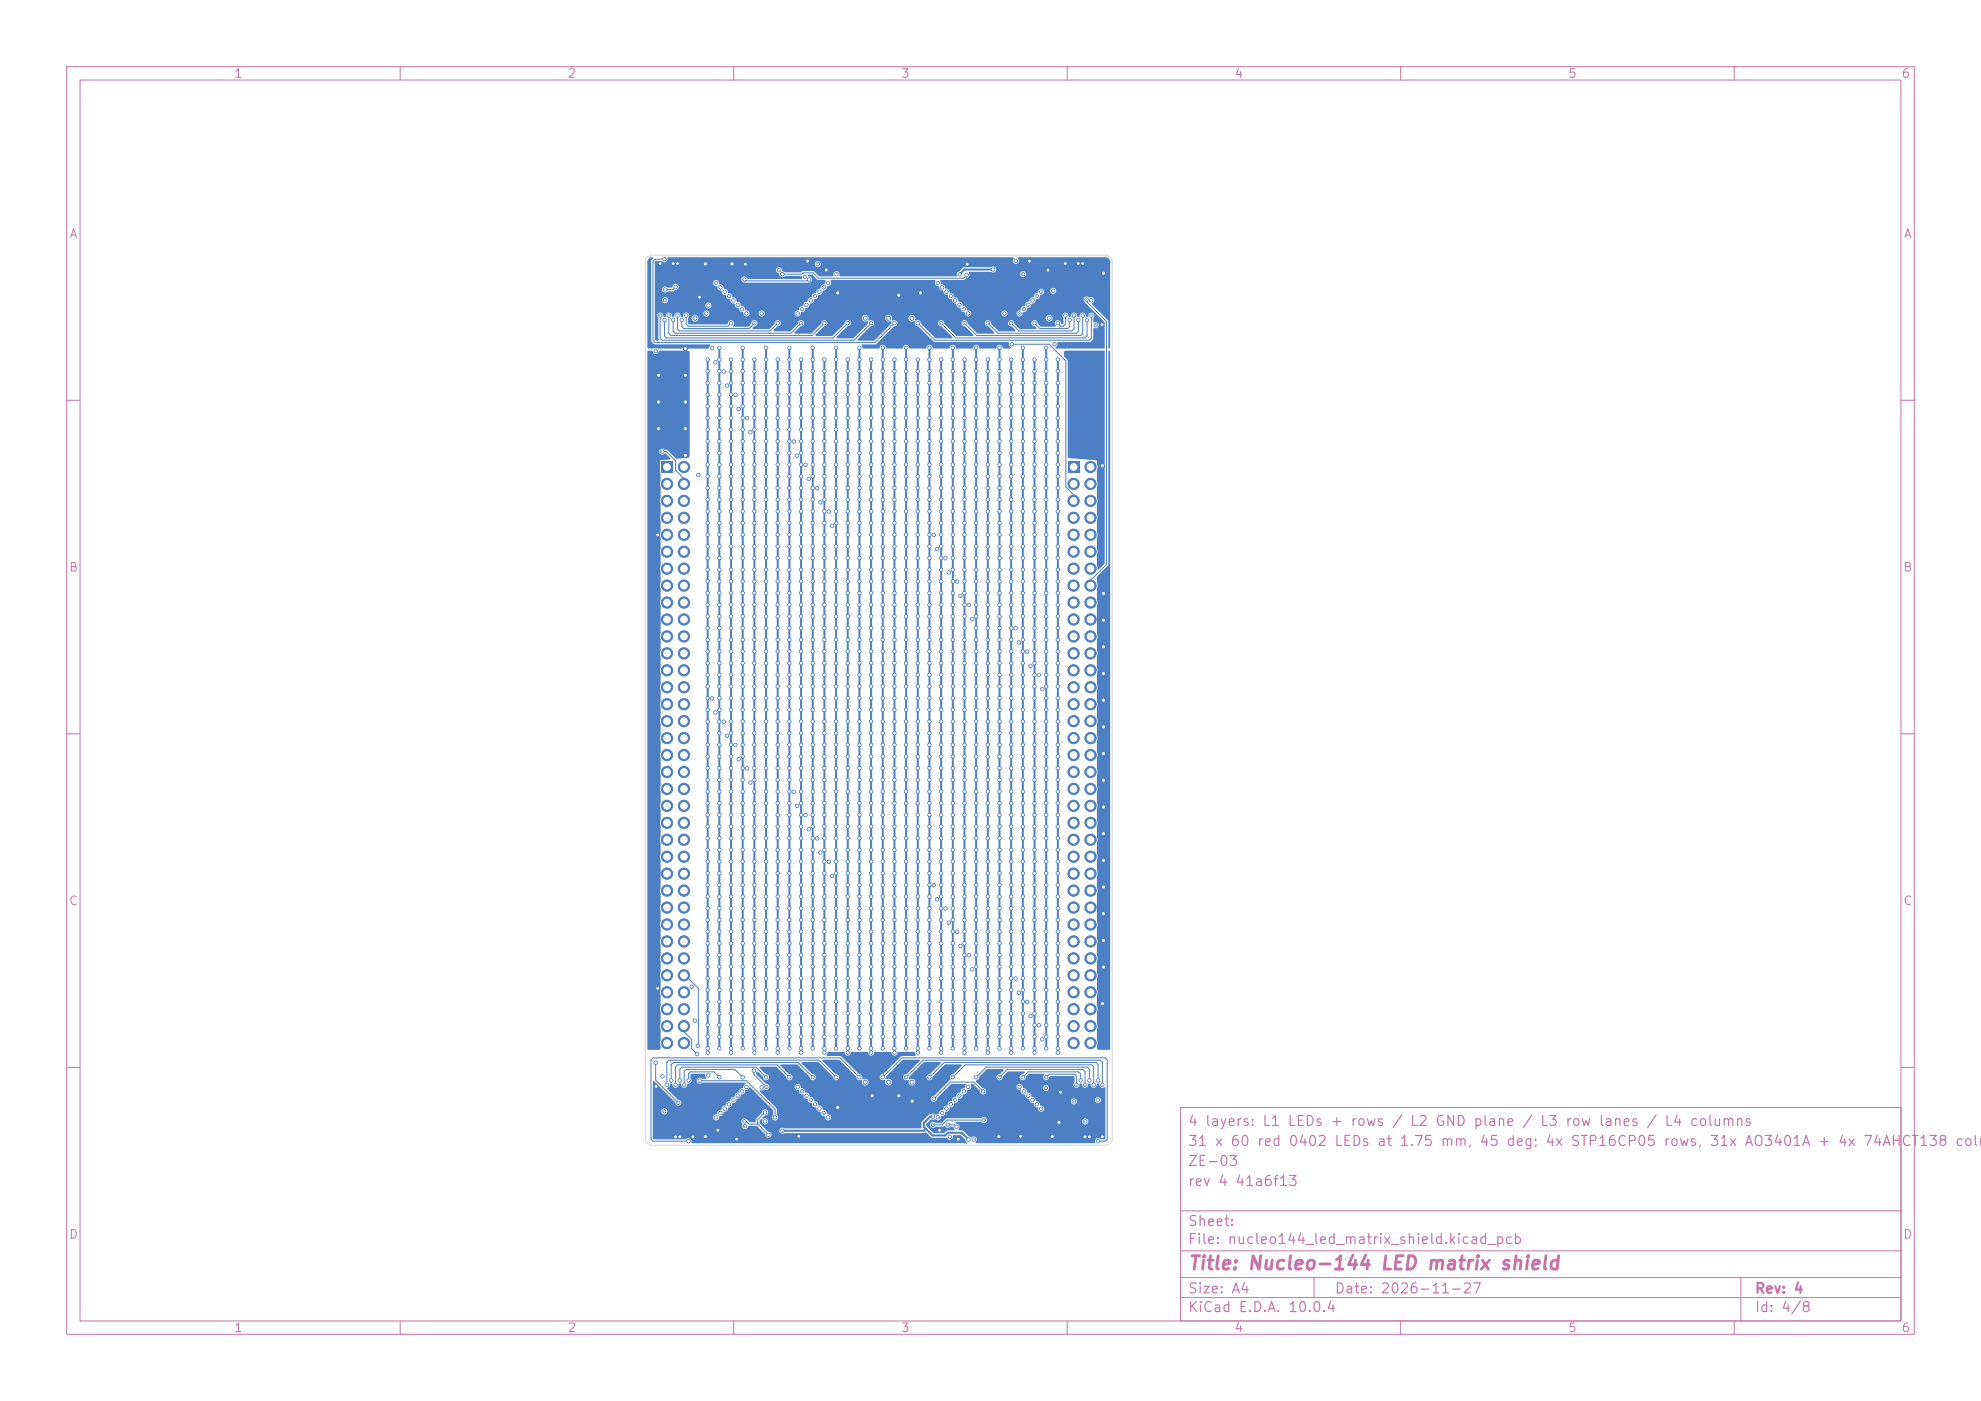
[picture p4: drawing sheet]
<svg xmlns="http://www.w3.org/2000/svg" width="297mm" height="210mm" viewBox="0 0 297 210" stroke-linecap="round" stroke-linejoin="round" font-family="sans-serif">
<defs><g id="words">
<text font-size="2" fill="#c872ab" x="178" y="190.8">Title: Nucleo-144 LED matrix shield</text>
<g font-size="1.5" fill="#c872ab">
<text x="178" y="172.2">31 x 60 red 0402 LEDs at 1.75 mm, 45 deg; 4x STP16CP05 rows, 31x AO3401A + 4x 74AHCT138 colum</text>
<text x="178" y="169.2">4 layers: L1 LEDs + rows / L2 GND plane / L3 row lanes / L4 columns</text>
<text x="178" y="178.2">rev 4 41a6f13</text>
<text x="178" y="175.2">ZE-03</text>
<text x="178" y="184.2">Sheet:</text>
<text x="178" y="186.9">File: nucleo144_led_matrix_shield.kicad_pcb</text>
<text x="178" y="197.1">KiCad E.D.A. 10.0.4</text>
<text x="178" y="194.3">Size: A4</text>
<text x="200" y="194.3">Date: 2026-11-27</text>
<text x="263" y="194.3">Rev: 4</text>
<text x="263" y="197.1">Id: 4/8</text>
</g>
<g font-size="1.3" fill="#c872ab">
<text x="35" y="12">1</text>
<text x="85" y="12">2</text>
<text x="135" y="12">3</text>
<text x="185" y="12">4</text>
<text x="235" y="12">5</text>
<text x="285" y="12">6</text>
<text x="10.3" y="36">A</text>
<text x="285.4" y="36">A</text>
<text x="10.3" y="86">B</text>
<text x="285.3" y="86">B</text>
<text x="10.3" y="136">C</text>
<text x="285.3" y="136">C</text>
<text x="10.3" y="186">D</text>
<text x="285.3" y="186">D</text>
<text x="35" y="200">1</text>
<text x="85" y="200">2</text>
<text x="135" y="200">3</text>
<text x="185" y="200">4</text>
<text x="235" y="200">5</text>
<text x="285" y="200">6</text>
</g>
</g></defs>
<g fill="none" stroke="#c872ab" stroke-width=".15">
<path d="M10 10h277v190h-277zM12 12h273v186h-273zM60 10v2M110 10v2M160 10v2M210 10v2M260 10v2M10 60h2M285 60h2M10 110h2M285 110h2M10 160h2"/>
<path d="M177 166h108v32h-108zM285 160h2M60 198v2M110 198v2M160 198v2M177 194.5h108M177 191.5h108M177 187.5h108M177 181.5h108M197 191.5v3M210 198v2M260 198v2"/>
<path d="M261 191.5v6.5"/>
</g>
<path d="M99.1 69.2h1.7v1.7h-1.7z" fill="#4d7fc4"/>
<g fill="#4d7fc4" stroke="#4d7fc4" stroke-width=".15">
<circle cx="102.5" cy="70" r=".85"/>
<circle cx="100" cy="72.5" r=".85"/>
<circle cx="102.5" cy="72.5" r=".85"/>
<circle cx="100" cy="75.1" r=".85"/>
<circle cx="102.5" cy="75.1" r=".85"/>
<circle cx="100" cy="77.6" r=".85"/>
<circle cx="102.5" cy="77.6" r=".85"/>
<circle cx="100" cy="80.2" r=".85"/>
<circle cx="102.5" cy="80.2" r=".85"/>
<circle cx="100" cy="82.7" r=".85"/>
<circle cx="102.5" cy="82.7" r=".85"/>
<circle cx="100" cy="85.2" r=".85"/>
<circle cx="102.5" cy="85.2" r=".85"/>
<circle cx="100" cy="87.8" r=".85"/>
<circle cx="102.5" cy="87.8" r=".85"/>
<circle cx="100" cy="90.3" r=".85"/>
<circle cx="102.5" cy="90.3" r=".85"/>
<circle cx="100" cy="92.9" r=".85"/>
<circle cx="102.5" cy="92.9" r=".85"/>
<circle cx="100" cy="95.4" r=".85"/>
<circle cx="102.5" cy="95.4" r=".85"/>
<circle cx="100" cy="97.9" r=".85"/>
<circle cx="102.5" cy="97.9" r=".85"/>
<circle cx="100" cy="100.5" r=".85"/>
<circle cx="102.5" cy="100.5" r=".85"/>
<circle cx="100" cy="103" r=".85"/>
<circle cx="102.5" cy="103" r=".85"/>
<circle cx="100" cy="105.6" r=".85"/>
<circle cx="102.5" cy="105.6" r=".85"/>
<circle cx="100" cy="108.1" r=".85"/>
<circle cx="102.5" cy="108.1" r=".85"/>
<circle cx="100" cy="110.6" r=".85"/>
<circle cx="102.5" cy="110.6" r=".85"/>
<circle cx="100" cy="113.2" r=".85"/>
<circle cx="102.5" cy="113.2" r=".85"/>
<circle cx="100" cy="115.7" r=".85"/>
<circle cx="102.5" cy="115.7" r=".85"/>
<circle cx="100" cy="118.3" r=".85"/>
<circle cx="102.5" cy="118.3" r=".85"/>
<circle cx="100" cy="120.8" r=".85"/>
<circle cx="102.5" cy="120.8" r=".85"/>
<circle cx="100" cy="123.3" r=".85"/>
<circle cx="102.5" cy="123.3" r=".85"/>
<circle cx="100" cy="125.9" r=".85"/>
<circle cx="102.5" cy="125.9" r=".85"/>
<circle cx="100" cy="128.4" r=".85"/>
<circle cx="102.5" cy="128.4" r=".85"/>
<circle cx="100" cy="131" r=".85"/>
<circle cx="102.5" cy="131" r=".85"/>
<circle cx="100" cy="133.5" r=".85"/>
<circle cx="102.5" cy="133.5" r=".85"/>
<circle cx="100" cy="136" r=".85"/>
<circle cx="102.5" cy="136" r=".85"/>
<circle cx="100" cy="138.6" r=".85"/>
<circle cx="102.5" cy="138.6" r=".85"/>
<circle cx="100" cy="141.1" r=".85"/>
<circle cx="102.5" cy="141.1" r=".85"/>
<circle cx="100" cy="143.7" r=".85"/>
<circle cx="102.5" cy="143.7" r=".85"/>
<circle cx="100" cy="146.2" r=".85"/>
<circle cx="102.5" cy="146.2" r=".85"/>
<circle cx="100" cy="148.7" r=".85"/>
<circle cx="102.5" cy="148.7" r=".85"/>
<circle cx="100" cy="151.3" r=".85"/>
<circle cx="102.5" cy="151.3" r=".85"/>
<circle cx="100" cy="153.8" r=".85"/>
<circle cx="102.5" cy="153.8" r=".85"/>
<circle cx="100" cy="156.4" r=".85"/>
<circle cx="102.5" cy="156.4" r=".85"/>
</g>
<path d="M160.1 69.2h1.7v1.7h-1.7z" fill="#4d7fc4"/>
<g fill="#4d7fc4" stroke="#4d7fc4" stroke-width=".15">
<circle cx="163.5" cy="70" r=".85"/>
<circle cx="161" cy="72.5" r=".85"/>
<circle cx="163.5" cy="72.5" r=".85"/>
<circle cx="161" cy="75.1" r=".85"/>
<circle cx="163.5" cy="75.1" r=".85"/>
<circle cx="161" cy="77.6" r=".85"/>
<circle cx="163.5" cy="77.6" r=".85"/>
<circle cx="161" cy="80.2" r=".85"/>
<circle cx="163.5" cy="80.2" r=".85"/>
<circle cx="161" cy="82.7" r=".85"/>
<circle cx="163.5" cy="82.7" r=".85"/>
<circle cx="161" cy="85.2" r=".85"/>
<circle cx="163.5" cy="85.2" r=".85"/>
<circle cx="161" cy="87.8" r=".85"/>
<circle cx="163.5" cy="87.8" r=".85"/>
<circle cx="161" cy="90.3" r=".85"/>
<circle cx="163.5" cy="90.3" r=".85"/>
<circle cx="161" cy="92.9" r=".85"/>
<circle cx="163.5" cy="92.9" r=".85"/>
<circle cx="161" cy="95.4" r=".85"/>
<circle cx="163.5" cy="95.4" r=".85"/>
<circle cx="161" cy="97.9" r=".85"/>
<circle cx="163.5" cy="97.9" r=".85"/>
<circle cx="161" cy="100.5" r=".85"/>
<circle cx="163.5" cy="100.5" r=".85"/>
<circle cx="161" cy="103" r=".85"/>
<circle cx="163.5" cy="103" r=".85"/>
<circle cx="161" cy="105.6" r=".85"/>
<circle cx="163.5" cy="105.6" r=".85"/>
<circle cx="161" cy="108.1" r=".85"/>
<circle cx="163.5" cy="108.1" r=".85"/>
<circle cx="161" cy="110.6" r=".85"/>
<circle cx="163.5" cy="110.6" r=".85"/>
<circle cx="161" cy="113.2" r=".85"/>
<circle cx="163.5" cy="113.2" r=".85"/>
<circle cx="161" cy="115.7" r=".85"/>
<circle cx="163.5" cy="115.7" r=".85"/>
<circle cx="161" cy="118.3" r=".85"/>
<circle cx="163.5" cy="118.3" r=".85"/>
<circle cx="161" cy="120.8" r=".85"/>
<circle cx="163.5" cy="120.8" r=".85"/>
<circle cx="161" cy="123.3" r=".85"/>
<circle cx="163.5" cy="123.3" r=".85"/>
<circle cx="161" cy="125.9" r=".85"/>
<circle cx="163.5" cy="125.9" r=".85"/>
<circle cx="161" cy="128.4" r=".85"/>
<circle cx="163.5" cy="128.4" r=".85"/>
<circle cx="161" cy="131" r=".85"/>
<circle cx="163.5" cy="131" r=".85"/>
<circle cx="161" cy="133.5" r=".85"/>
<circle cx="163.5" cy="133.5" r=".85"/>
<circle cx="161" cy="136" r=".85"/>
<circle cx="163.5" cy="136" r=".85"/>
<circle cx="161" cy="138.6" r=".85"/>
<circle cx="163.5" cy="138.6" r=".85"/>
<circle cx="161" cy="141.1" r=".85"/>
<circle cx="163.5" cy="141.1" r=".85"/>
<circle cx="161" cy="143.7" r=".85"/>
<circle cx="163.5" cy="143.7" r=".85"/>
<circle cx="161" cy="146.2" r=".85"/>
<circle cx="163.5" cy="146.2" r=".85"/>
<circle cx="161" cy="148.7" r=".85"/>
<circle cx="163.5" cy="148.7" r=".85"/>
<circle cx="161" cy="151.3" r=".85"/>
<circle cx="163.5" cy="151.3" r=".85"/>
<circle cx="161" cy="153.8" r=".85"/>
<circle cx="163.5" cy="153.8" r=".85"/>
<circle cx="161" cy="156.4" r=".85"/>
<circle cx="163.5" cy="156.4" r=".85"/>
<circle cx="152.9" cy="47" r=".25"/>
<circle cx="152.3" cy="94.2" r=".25"/>
<circle cx="118.4" cy="73.1" r=".25"/>
<circle cx="118.4" cy="139.6" r=".25"/>
<circle cx="118.4" cy="52.1" r=".25"/>
<circle cx="118.4" cy="130.9" r=".25"/>
<circle cx="118.4" cy="106.4" r=".25"/>
<circle cx="118.4" cy="95.9" r=".25"/>
<circle cx="118.4" cy="111.7" r=".25"/>
<circle cx="118.4" cy="148.4" r=".25"/>
<circle cx="118.4" cy="94.1" r=".25"/>
<circle cx="118.4" cy="137.9" r=".25"/>
<circle cx="118.4" cy="57.4" r=".25"/>
<circle cx="118.4" cy="78.4" r=".25"/>
<circle cx="118.4" cy="74.9" r=".25"/>
<circle cx="118.4" cy="144.9" r=".25"/>
<circle cx="118.4" cy="85.4" r=".25"/>
<circle cx="118.4" cy="87.1" r=".25"/>
<circle cx="118.4" cy="136.1" r=".25"/>
<circle cx="118.4" cy="99.4" r=".25"/>
<circle cx="118.4" cy="134.4" r=".25"/>
<circle cx="118.4" cy="118.6" r=".25"/>
<circle cx="118.4" cy="153.6" r=".25"/>
<circle cx="118.4" cy="109.9" r=".25"/>
<circle cx="118.4" cy="92.4" r=".25"/>
<circle cx="118.4" cy="62.6" r=".25"/>
<circle cx="118.4" cy="55.6" r=".25"/>
<circle cx="118.4" cy="151.9" r=".25"/>
<circle cx="118.4" cy="67.9" r=".25"/>
<circle cx="118.4" cy="64.4" r=".25"/>
<circle cx="118.4" cy="90.7" r=".25"/>
<circle cx="118.4" cy="71.4" r=".25"/>
<circle cx="118.4" cy="132.6" r=".25"/>
<circle cx="118.4" cy="104.7" r=".25"/>
<circle cx="118.4" cy="115.1" r=".25"/>
<circle cx="118.4" cy="69.6" r=".25"/>
<circle cx="118.4" cy="60.9" r=".25"/>
<circle cx="118.4" cy="102.9" r=".25"/>
<circle cx="118.4" cy="120.4" r=".25"/>
<circle cx="118.4" cy="97.7" r=".25"/>
<circle cx="118.4" cy="141.4" r=".25"/>
<circle cx="118.4" cy="146.6" r=".25"/>
<circle cx="118.4" cy="116.9" r=".25"/>
<circle cx="118.4" cy="59.1" r=".25"/>
<circle cx="118.4" cy="113.4" r=".25"/>
<circle cx="118.4" cy="81.9" r=".25"/>
<circle cx="118.4" cy="76.6" r=".25"/>
<circle cx="118.4" cy="125.6" r=".25"/>
<circle cx="118.4" cy="66.1" r=".25"/>
<circle cx="118.4" cy="101.1" r=".25"/>
<circle cx="118.4" cy="53.9" r=".25"/>
<circle cx="118.4" cy="127.4" r=".25"/>
<circle cx="118.4" cy="122.1" r=".25"/>
<circle cx="118.4" cy="83.6" r=".25"/>
<circle cx="118.4" cy="143.1" r=".25"/>
<circle cx="118.4" cy="88.9" r=".25"/>
<circle cx="118.4" cy="80.1" r=".25"/>
<circle cx="118.4" cy="150.1" r=".25"/>
<circle cx="118.4" cy="129.1" r=".25"/>
<circle cx="118.4" cy="155.4" r=".25"/>
<circle cx="118.4" cy="123.9" r=".25"/>
<circle cx="118.4" cy="157.2" r=".25"/>
<circle cx="118.4" cy="108.1" r=".25"/>
<circle cx="144" cy="89.3" r=".25"/>
<circle cx="143.9" cy="45.7" r=".25"/>
<circle cx="149.8" cy="64.4" r=".25"/>
<circle cx="149.8" cy="106.4" r=".25"/>
<circle cx="149.8" cy="104.7" r=".25"/>
<circle cx="149.8" cy="123.9" r=".25"/>
<circle cx="149.8" cy="71.4" r=".25"/>
<circle cx="149.8" cy="118.7" r=".25"/>
<circle cx="149.8" cy="80.2" r=".25"/>
<circle cx="149.8" cy="136.1" r=".25"/>
<circle cx="149.8" cy="127.4" r=".25"/>
<circle cx="149.8" cy="134.4" r=".25"/>
<circle cx="149.8" cy="122.2" r=".25"/>
<circle cx="149.8" cy="78.4" r=".25"/>
<circle cx="149.8" cy="87.1" r=".25"/>
<circle cx="149.8" cy="67.9" r=".25"/>
<circle cx="149.8" cy="115.2" r=".25"/>
<circle cx="149.8" cy="57.4" r=".25"/>
<circle cx="149.8" cy="92.4" r=".25"/>
<circle cx="149.8" cy="102.9" r=".25"/>
<circle cx="149.8" cy="85.4" r=".25"/>
<circle cx="149.8" cy="139.7" r=".25"/>
<circle cx="149.8" cy="129.1" r=".25"/>
<circle cx="149.8" cy="53.9" r=".25"/>
<circle cx="149.8" cy="52.1" r=".25"/>
<circle cx="149.8" cy="55.6" r=".25"/>
<circle cx="149.8" cy="113.4" r=".25"/>
<circle cx="149.8" cy="130.9" r=".25"/>
<circle cx="149.8" cy="153.7" r=".25"/>
<circle cx="149.8" cy="99.4" r=".25"/>
<circle cx="149.8" cy="151.9" r=".25"/>
<circle cx="149.8" cy="157.2" r=".25"/>
<circle cx="149.8" cy="108.1" r=".25"/>
<circle cx="149.8" cy="146.7" r=".25"/>
<circle cx="149.8" cy="76.6" r=".25"/>
<circle cx="149.8" cy="83.6" r=".25"/>
<circle cx="149.8" cy="74.9" r=".25"/>
<circle cx="149.8" cy="69.6" r=".25"/>
<circle cx="149.8" cy="150.1" r=".25"/>
<circle cx="149.8" cy="88.9" r=".25"/>
<circle cx="149.8" cy="137.9" r=".25"/>
<circle cx="149.8" cy="148.4" r=".25"/>
<circle cx="149.8" cy="81.9" r=".25"/>
<circle cx="149.8" cy="62.6" r=".25"/>
<circle cx="149.8" cy="155.4" r=".25"/>
<circle cx="149.8" cy="141.4" r=".25"/>
<circle cx="149.8" cy="94.2" r=".25"/>
<circle cx="149.8" cy="101.2" r=".25"/>
<circle cx="149.8" cy="95.9" r=".25"/>
<circle cx="149.8" cy="97.7" r=".25"/>
<circle cx="149.8" cy="144.9" r=".25"/>
<circle cx="149.8" cy="120.4" r=".25"/>
<circle cx="149.8" cy="90.7" r=".25"/>
<circle cx="149.8" cy="66.2" r=".25"/>
<circle cx="149.8" cy="60.9" r=".25"/>
<circle cx="149.8" cy="59.2" r=".25"/>
<circle cx="149.8" cy="109.9" r=".25"/>
<circle cx="149.8" cy="111.7" r=".25"/>
<circle cx="149.8" cy="73.2" r=".25"/>
<circle cx="149.8" cy="132.7" r=".25"/>
<circle cx="149.8" cy="125.7" r=".25"/>
<circle cx="149.8" cy="116.9" r=".25"/>
<circle cx="149.8" cy="143.1" r=".25"/>
<circle cx="124.3" cy="76.7" r=".25"/>
<circle cx="123.5" cy="43.1" r=".25"/>
<circle cx="144.6" cy="111.7" r=".25"/>
<circle cx="144.6" cy="76.6" r=".25"/>
<circle cx="144.6" cy="87.1" r=".25"/>
<circle cx="144.6" cy="151.9" r=".25"/>
<circle cx="144.6" cy="109.9" r=".25"/>
<circle cx="144.6" cy="88.9" r=".25"/>
<circle cx="144.6" cy="101.1" r=".25"/>
<circle cx="144.6" cy="136.1" r=".25"/>
<circle cx="144.6" cy="81.9" r=".25"/>
<circle cx="144.6" cy="108.1" r=".25"/>
<circle cx="144.6" cy="95.9" r=".25"/>
<circle cx="144.6" cy="71.4" r=".25"/>
<circle cx="144.6" cy="137.9" r=".25"/>
<circle cx="144.6" cy="83.6" r=".25"/>
<circle cx="144.6" cy="146.6" r=".25"/>
<circle cx="144.6" cy="155.4" r=".25"/>
<circle cx="144.6" cy="104.7" r=".25"/>
<circle cx="144.6" cy="153.6" r=".25"/>
<circle cx="144.6" cy="55.6" r=".25"/>
<circle cx="144.6" cy="69.6" r=".25"/>
<circle cx="144.6" cy="67.9" r=".25"/>
<circle cx="144.6" cy="116.9" r=".25"/>
<circle cx="144.6" cy="127.4" r=".25"/>
<circle cx="144.6" cy="66.2" r=".25"/>
<circle cx="144.6" cy="139.6" r=".25"/>
<circle cx="144.6" cy="74.9" r=".25"/>
<circle cx="144.6" cy="134.4" r=".25"/>
<circle cx="144.6" cy="125.7" r=".25"/>
<circle cx="144.6" cy="157.2" r=".25"/>
<circle cx="144.6" cy="64.4" r=".25"/>
<circle cx="144.6" cy="90.7" r=".25"/>
<circle cx="144.6" cy="62.6" r=".25"/>
<circle cx="144.6" cy="53.9" r=".25"/>
<circle cx="144.6" cy="132.6" r=".25"/>
<circle cx="144.6" cy="80.1" r=".25"/>
<circle cx="144.6" cy="94.1" r=".25"/>
<circle cx="144.6" cy="157.8" r=".25"/>
<circle cx="144.6" cy="60.9" r=".25"/>
<circle cx="144.6" cy="150.1" r=".25"/>
<circle cx="144.6" cy="148.4" r=".25"/>
<circle cx="144.6" cy="85.4" r=".25"/>
<circle cx="144.6" cy="57.4" r=".25"/>
<circle cx="144.6" cy="97.7" r=".25"/>
<circle cx="144.6" cy="120.4" r=".25"/>
<circle cx="144.6" cy="115.1" r=".25"/>
<circle cx="144.6" cy="102.9" r=".25"/>
<circle cx="144.6" cy="73.1" r=".25"/>
<circle cx="144.6" cy="123.9" r=".25"/>
<circle cx="144.6" cy="122.1" r=".25"/>
<circle cx="144.6" cy="99.4" r=".25"/>
<circle cx="144.6" cy="129.1" r=".25"/>
<circle cx="144.6" cy="143.1" r=".25"/>
<circle cx="144.6" cy="106.4" r=".25"/>
<circle cx="144.6" cy="92.4" r=".25"/>
<circle cx="144.6" cy="130.9" r=".25"/>
<circle cx="144.6" cy="78.4" r=".25"/>
<circle cx="144.6" cy="118.7" r=".25"/>
<circle cx="144.6" cy="113.4" r=".25"/>
<circle cx="144.6" cy="141.4" r=".25"/>
<circle cx="144.6" cy="144.9" r=".25"/>
<circle cx="144.6" cy="59.2" r=".25"/>
<circle cx="153.5" cy="163.6" r=".25"/>
<circle cx="152.7" cy="148.8" r=".25"/>
<circle cx="123.6" cy="53.9" r=".25"/>
<circle cx="123.6" cy="127.4" r=".25"/>
<circle cx="123.6" cy="59.1" r=".25"/>
<circle cx="123.6" cy="55.6" r=".25"/>
<circle cx="123.6" cy="94.1" r=".25"/>
<circle cx="123.6" cy="67.9" r=".25"/>
<circle cx="123.6" cy="69.6" r=".25"/>
<circle cx="123.6" cy="155.4" r=".25"/>
<circle cx="123.6" cy="90.7" r=".25"/>
<circle cx="123.6" cy="146.6" r=".25"/>
<circle cx="123.6" cy="57.4" r=".25"/>
<circle cx="123.6" cy="95.9" r=".25"/>
<circle cx="123.6" cy="116.9" r=".25"/>
<circle cx="123.6" cy="78.4" r=".25"/>
<circle cx="123.6" cy="157.8" r=".25"/>
<circle cx="123.6" cy="102.9" r=".25"/>
<circle cx="123.6" cy="88.9" r=".25"/>
<circle cx="123.6" cy="120.4" r=".25"/>
<circle cx="123.6" cy="137.9" r=".25"/>
<circle cx="123.6" cy="71.4" r=".25"/>
<circle cx="123.6" cy="87.1" r=".25"/>
<circle cx="123.6" cy="113.4" r=".25"/>
<circle cx="123.6" cy="129.1" r=".25"/>
<circle cx="123.6" cy="62.6" r=".25"/>
<circle cx="123.6" cy="144.9" r=".25"/>
<circle cx="123.6" cy="115.1" r=".25"/>
<circle cx="123.6" cy="143.1" r=".25"/>
<circle cx="123.6" cy="157.2" r=".25"/>
<circle cx="123.6" cy="73.1" r=".25"/>
<circle cx="123.6" cy="148.4" r=".25"/>
<circle cx="123.6" cy="136.1" r=".25"/>
<circle cx="123.6" cy="108.1" r=".25"/>
<circle cx="123.6" cy="134.4" r=".25"/>
<circle cx="123.6" cy="66.1" r=".25"/>
<circle cx="123.6" cy="139.6" r=".25"/>
<circle cx="123.6" cy="130.9" r=".25"/>
<circle cx="123.6" cy="125.6" r=".25"/>
<circle cx="123.6" cy="101.1" r=".25"/>
<circle cx="123.6" cy="111.7" r=".25"/>
<circle cx="123.6" cy="60.9" r=".25"/>
<circle cx="123.6" cy="151.9" r=".25"/>
<circle cx="123.6" cy="64.4" r=".25"/>
<circle cx="123.6" cy="123.9" r=".25"/>
<circle cx="123.6" cy="85.4" r=".25"/>
<circle cx="123.6" cy="122.1" r=".25"/>
<circle cx="123.6" cy="76.6" r=".25"/>
<circle cx="123.6" cy="81.9" r=".25"/>
<circle cx="123.6" cy="83.6" r=".25"/>
<circle cx="123.6" cy="153.6" r=".25"/>
<circle cx="123.6" cy="80.1" r=".25"/>
<circle cx="123.6" cy="132.6" r=".25"/>
<circle cx="123.6" cy="109.9" r=".25"/>
<circle cx="123.6" cy="92.4" r=".25"/>
<circle cx="123.6" cy="99.4" r=".25"/>
<circle cx="123.6" cy="150.1" r=".25"/>
<circle cx="123.6" cy="141.4" r=".25"/>
<circle cx="123.6" cy="106.4" r=".25"/>
<circle cx="123.6" cy="104.7" r=".25"/>
<circle cx="123.6" cy="97.7" r=".25"/>
<circle cx="123.6" cy="74.9" r=".25"/>
<circle cx="123.6" cy="118.6" r=".25"/>
<circle cx="112" cy="115.2" r=".25"/>
<circle cx="111.3" cy="163.6" r=".25"/>
<circle cx="110.7" cy="61.3" r=".25"/>
<circle cx="110.6" cy="45.7" r=".25"/>
<circle cx="153.3" cy="108.1" r=".25"/>
<circle cx="153.4" cy="113.4" r=".25"/>
<circle cx="153.3" cy="134.4" r=".25"/>
<circle cx="153.4" cy="115.1" r=".25"/>
<circle cx="153.3" cy="155.4" r=".25"/>
<circle cx="153.3" cy="139.6" r=".25"/>
<circle cx="153.3" cy="118.6" r=".25"/>
<circle cx="153.3" cy="59.1" r=".25"/>
<circle cx="153.3" cy="88.9" r=".25"/>
<circle cx="153.3" cy="102.9" r=".25"/>
<circle cx="153.4" cy="69.6" r=".25"/>
<circle cx="153.3" cy="109.9" r=".25"/>
<circle cx="153.3" cy="66.1" r=".25"/>
<circle cx="153.3" cy="52.1" r=".25"/>
<circle cx="153.4" cy="99.4" r=".25"/>
<circle cx="153.3" cy="60.9" r=".25"/>
<circle cx="153.3" cy="141.4" r=".25"/>
<circle cx="153.3" cy="64.4" r=".25"/>
<circle cx="153.4" cy="106.4" r=".25"/>
<circle cx="153.3" cy="137.9" r=".25"/>
<circle cx="153.3" cy="127.4" r=".25"/>
<circle cx="153.3" cy="73.1" r=".25"/>
<circle cx="153.3" cy="157.2" r=".25"/>
<circle cx="153.4" cy="129.1" r=".25"/>
<circle cx="153.3" cy="94.1" r=".25"/>
<circle cx="153.4" cy="150.1" r=".25"/>
<circle cx="153.3" cy="125.6" r=".25"/>
<circle cx="153.3" cy="57.4" r=".25"/>
<circle cx="153.3" cy="123.9" r=".25"/>
<circle cx="153.3" cy="55.6" r=".25"/>
<circle cx="153.4" cy="62.6" r=".25"/>
<circle cx="153.4" cy="53.9" r=".25"/>
<circle cx="153.3" cy="101.1" r=".25"/>
<circle cx="153.3" cy="95.9" r=".25"/>
<circle cx="153.4" cy="83.6" r=".25"/>
<circle cx="153.4" cy="78.4" r=".25"/>
<circle cx="153.3" cy="132.6" r=".25"/>
<circle cx="153.4" cy="76.6" r=".25"/>
<circle cx="153.3" cy="71.4" r=".25"/>
<circle cx="153.3" cy="153.6" r=".25"/>
<circle cx="153.4" cy="151.9" r=".25"/>
<circle cx="153.3" cy="146.6" r=".25"/>
<circle cx="153.3" cy="111.7" r=".25"/>
<circle cx="153.4" cy="143.1" r=".25"/>
<circle cx="153.3" cy="148.4" r=".25"/>
<circle cx="153.3" cy="130.9" r=".25"/>
<circle cx="153.3" cy="67.9" r=".25"/>
<circle cx="153.3" cy="85.4" r=".25"/>
<circle cx="153.3" cy="144.9" r=".25"/>
<circle cx="153.3" cy="81.9" r=".25"/>
<circle cx="153.4" cy="136.1" r=".25"/>
<circle cx="153.4" cy="122.1" r=".25"/>
<circle cx="153.3" cy="90.7" r=".25"/>
<circle cx="153.4" cy="92.4" r=".25"/>
<circle cx="153.4" cy="120.4" r=".25"/>
<circle cx="153.3" cy="80.1" r=".25"/>
<circle cx="153.3" cy="104.7" r=".25"/>
<circle cx="153.3" cy="97.7" r=".25"/>
<circle cx="153.3" cy="87.1" r=".25"/>
<circle cx="153.3" cy="116.9" r=".25"/>
<circle cx="153.3" cy="74.9" r=".25"/>
<circle cx="108.5" cy="55.7" r=".25"/>
<circle cx="108.7" cy="43.7" r=".25"/>
<circle cx="141.1" cy="108.1" r=".25"/>
<circle cx="141.1" cy="130.9" r=".25"/>
<circle cx="141.1" cy="141.4" r=".25"/>
<circle cx="141.1" cy="137.9" r=".25"/>
<circle cx="141.1" cy="139.6" r=".25"/>
<circle cx="141.1" cy="74.9" r=".25"/>
<circle cx="141.1" cy="87.1" r=".25"/>
<circle cx="141.1" cy="146.6" r=".25"/>
<circle cx="141.1" cy="109.9" r=".25"/>
<circle cx="141.1" cy="95.9" r=".25"/>
<circle cx="141.1" cy="71.4" r=".25"/>
<circle cx="141.1" cy="136.1" r=".25"/>
<circle cx="141.1" cy="157.2" r=".25"/>
<circle cx="141.1" cy="102.9" r=".25"/>
<circle cx="141.1" cy="97.7" r=".25"/>
<circle cx="141.1" cy="59.1" r=".25"/>
<circle cx="141.1" cy="55.6" r=".25"/>
<circle cx="141.1" cy="64.4" r=".25"/>
<circle cx="141.1" cy="62.6" r=".25"/>
<circle cx="141.1" cy="123.9" r=".25"/>
<circle cx="141.1" cy="88.9" r=".25"/>
<circle cx="141.1" cy="94.1" r=".25"/>
<circle cx="141.1" cy="104.7" r=".25"/>
<circle cx="141.1" cy="127.4" r=".25"/>
<circle cx="141.1" cy="92.4" r=".25"/>
<circle cx="141.1" cy="73.1" r=".25"/>
<circle cx="141.1" cy="155.4" r=".25"/>
<circle cx="141.1" cy="83.6" r=".25"/>
<circle cx="141.1" cy="99.4" r=".25"/>
<circle cx="141.1" cy="78.4" r=".25"/>
<circle cx="141.1" cy="111.7" r=".25"/>
<circle cx="141.1" cy="81.9" r=".25"/>
<circle cx="141.1" cy="125.6" r=".25"/>
<circle cx="141.1" cy="143.1" r=".25"/>
<circle cx="141.1" cy="116.9" r=".25"/>
<circle cx="141.1" cy="151.9" r=".25"/>
<circle cx="141.1" cy="157.8" r=".25"/>
<circle cx="141.1" cy="150.1" r=".25"/>
<circle cx="141.1" cy="134.4" r=".25"/>
<circle cx="141.1" cy="66.1" r=".25"/>
<circle cx="141.1" cy="90.7" r=".25"/>
<circle cx="141.1" cy="106.4" r=".25"/>
<circle cx="141.1" cy="132.6" r=".25"/>
<circle cx="141.1" cy="85.4" r=".25"/>
<circle cx="141.1" cy="115.1" r=".25"/>
<circle cx="141.1" cy="69.6" r=".25"/>
<circle cx="141.1" cy="153.6" r=".25"/>
<circle cx="141.1" cy="122.1" r=".25"/>
<circle cx="141.1" cy="118.6" r=".25"/>
<circle cx="141.1" cy="57.4" r=".25"/>
<circle cx="141.1" cy="144.9" r=".25"/>
<circle cx="141.1" cy="148.4" r=".25"/>
<circle cx="141.1" cy="120.4" r=".25"/>
<circle cx="141.1" cy="76.6" r=".25"/>
<circle cx="141.1" cy="53.9" r=".25"/>
<circle cx="141.1" cy="129.1" r=".25"/>
<circle cx="141.1" cy="80.1" r=".25"/>
<circle cx="141.1" cy="113.4" r=".25"/>
<circle cx="141.1" cy="67.9" r=".25"/>
<circle cx="141.1" cy="101.1" r=".25"/>
<circle cx="141.1" cy="60.9" r=".25"/>
<circle cx="110" cy="45" r=".25"/>
<circle cx="110.3" cy="59.2" r=".25"/>
<circle cx="158.6" cy="141.4" r=".25"/>
<circle cx="158.6" cy="76.6" r=".25"/>
<circle cx="158.6" cy="81.9" r=".25"/>
<circle cx="158.6" cy="155.4" r=".25"/>
<circle cx="158.6" cy="92.4" r=".25"/>
<circle cx="158.6" cy="134.4" r=".25"/>
<circle cx="158.6" cy="130.9" r=".25"/>
<circle cx="158.6" cy="60.9" r=".25"/>
<circle cx="158.6" cy="74.9" r=".25"/>
<circle cx="158.6" cy="150.1" r=".25"/>
<circle cx="158.6" cy="157.2" r=".25"/>
<circle cx="158.6" cy="95.9" r=".25"/>
<circle cx="158.6" cy="90.7" r=".25"/>
<circle cx="158.6" cy="53.9" r=".25"/>
<circle cx="158.6" cy="127.4" r=".25"/>
<circle cx="158.6" cy="120.4" r=".25"/>
<circle cx="158.6" cy="157.8" r=".25"/>
<circle cx="158.6" cy="99.4" r=".25"/>
<circle cx="158.6" cy="143.1" r=".25"/>
<circle cx="158.6" cy="148.4" r=".25"/>
<circle cx="158.6" cy="80.2" r=".25"/>
<circle cx="158.6" cy="137.9" r=".25"/>
<circle cx="158.6" cy="57.4" r=".25"/>
<circle cx="158.6" cy="55.6" r=".25"/>
<circle cx="158.6" cy="62.6" r=".25"/>
<circle cx="158.6" cy="67.9" r=".25"/>
<circle cx="158.6" cy="115.1" r=".25"/>
<circle cx="158.6" cy="104.7" r=".25"/>
<circle cx="158.6" cy="101.1" r=".25"/>
<circle cx="158.6" cy="118.7" r=".25"/>
<circle cx="158.6" cy="136.1" r=".25"/>
<circle cx="158.6" cy="78.4" r=".25"/>
<circle cx="158.6" cy="64.4" r=".25"/>
<circle cx="158.6" cy="87.1" r=".25"/>
<circle cx="158.6" cy="132.7" r=".25"/>
<circle cx="158.6" cy="108.1" r=".25"/>
<circle cx="158.6" cy="97.7" r=".25"/>
<circle cx="158.6" cy="85.4" r=".25"/>
<circle cx="158.6" cy="129.1" r=".25"/>
<circle cx="158.6" cy="153.7" r=".25"/>
<circle cx="158.6" cy="151.9" r=".25"/>
<circle cx="158.6" cy="144.9" r=".25"/>
<circle cx="158.6" cy="139.7" r=".25"/>
<circle cx="158.6" cy="113.4" r=".25"/>
<circle cx="158.6" cy="116.9" r=".25"/>
<circle cx="158.6" cy="111.7" r=".25"/>
<circle cx="158.6" cy="88.9" r=".25"/>
<circle cx="158.6" cy="66.2" r=".25"/>
<circle cx="158.6" cy="123.9" r=".25"/>
<circle cx="158.6" cy="59.2" r=".25"/>
<circle cx="158.6" cy="125.7" r=".25"/>
<circle cx="158.6" cy="102.9" r=".25"/>
<circle cx="158.6" cy="146.6" r=".25"/>
<circle cx="158.6" cy="106.4" r=".25"/>
<circle cx="158.6" cy="73.2" r=".25"/>
<circle cx="158.6" cy="83.6" r=".25"/>
<circle cx="158.6" cy="71.4" r=".25"/>
<circle cx="158.6" cy="94.2" r=".25"/>
<circle cx="158.6" cy="69.6" r=".25"/>
<circle cx="158.6" cy="109.9" r=".25"/>
<circle cx="158.6" cy="122.1" r=".25"/>
<circle cx="107.3" cy="106.8" r=".25"/>
<circle cx="108" cy="166.8" r=".25"/>
<circle cx="106.1" cy="83.6" r=".25"/>
<circle cx="106.1" cy="78.4" r=".25"/>
<circle cx="106.1" cy="137.9" r=".25"/>
<circle cx="106.1" cy="60.9" r=".25"/>
<circle cx="106.1" cy="146.7" r=".25"/>
<circle cx="106.1" cy="74.9" r=".25"/>
<circle cx="106.1" cy="123.9" r=".25"/>
<circle cx="106.1" cy="143.1" r=".25"/>
<circle cx="106.1" cy="67.9" r=".25"/>
<circle cx="106.1" cy="125.7" r=".25"/>
<circle cx="106.1" cy="127.4" r=".25"/>
<circle cx="106.1" cy="73.2" r=".25"/>
<circle cx="106.1" cy="85.4" r=".25"/>
<circle cx="106.1" cy="64.4" r=".25"/>
<circle cx="106.1" cy="144.9" r=".25"/>
<circle cx="106.1" cy="108.1" r=".25"/>
<circle cx="106.1" cy="104.7" r=".25"/>
<circle cx="106.1" cy="120.4" r=".25"/>
<circle cx="106.1" cy="151.9" r=".25"/>
<circle cx="106.1" cy="59.2" r=".25"/>
<circle cx="106.1" cy="115.2" r=".25"/>
<circle cx="106.1" cy="102.9" r=".25"/>
<circle cx="106.1" cy="97.7" r=".25"/>
<circle cx="106.1" cy="88.9" r=".25"/>
<circle cx="106.1" cy="111.7" r=".25"/>
<circle cx="106.1" cy="132.7" r=".25"/>
<circle cx="106.1" cy="87.2" r=".25"/>
<circle cx="106.1" cy="69.6" r=".25"/>
<circle cx="106.1" cy="80.2" r=".25"/>
<circle cx="106.1" cy="122.2" r=".25"/>
<circle cx="106.1" cy="157.2" r=".25"/>
<circle cx="106.1" cy="136.1" r=".25"/>
<circle cx="106.1" cy="71.4" r=".25"/>
<circle cx="106.1" cy="113.4" r=".25"/>
<circle cx="106.1" cy="155.4" r=".25"/>
<circle cx="106.1" cy="62.6" r=".25"/>
<circle cx="106.1" cy="81.9" r=".25"/>
<circle cx="106.1" cy="141.4" r=".25"/>
<circle cx="106.1" cy="53.9" r=".25"/>
<circle cx="106.1" cy="55.7" r=".25"/>
<circle cx="106.1" cy="106.4" r=".25"/>
<circle cx="106.1" cy="101.2" r=".25"/>
<circle cx="106.1" cy="129.1" r=".25"/>
<circle cx="106.1" cy="134.4" r=".25"/>
<circle cx="106.1" cy="99.4" r=".25"/>
<circle cx="106.1" cy="157.8" r=".25"/>
<circle cx="106.1" cy="92.4" r=".25"/>
<circle cx="106.1" cy="109.9" r=".25"/>
<circle cx="106.1" cy="118.7" r=".25"/>
<circle cx="106.1" cy="148.4" r=".25"/>
<circle cx="106.1" cy="130.9" r=".25"/>
<circle cx="106.1" cy="153.7" r=".25"/>
<circle cx="106.1" cy="95.9" r=".25"/>
<circle cx="106.1" cy="150.1" r=".25"/>
<circle cx="106.1" cy="76.6" r=".25"/>
<circle cx="106.1" cy="139.7" r=".25"/>
<circle cx="106.1" cy="94.2" r=".25"/>
<circle cx="106.1" cy="57.4" r=".25"/>
<circle cx="106.1" cy="90.7" r=".25"/>
<circle cx="106.1" cy="66.2" r=".25"/>
<circle cx="106.1" cy="116.9" r=".25"/>
<circle cx="121.8" cy="153.7" r=".25"/>
<circle cx="121.9" cy="143.1" r=".25"/>
<circle cx="121.8" cy="148.4" r=".25"/>
<circle cx="121.9" cy="62.6" r=".25"/>
<circle cx="121.8" cy="80.2" r=".25"/>
<circle cx="121.8" cy="115.1" r=".25"/>
<circle cx="121.8" cy="155.4" r=".25"/>
<circle cx="121.8" cy="67.9" r=".25"/>
<circle cx="121.8" cy="64.4" r=".25"/>
<circle cx="121.8" cy="90.7" r=".25"/>
<circle cx="121.8" cy="108.1" r=".25"/>
<circle cx="121.8" cy="146.6" r=".25"/>
<circle cx="121.9" cy="69.6" r=".25"/>
<circle cx="121.9" cy="150.1" r=".25"/>
<circle cx="121.9" cy="92.4" r=".25"/>
<circle cx="121.8" cy="132.7" r=".25"/>
<circle cx="121.9" cy="76.6" r=".25"/>
<circle cx="121.8" cy="125.7" r=".25"/>
<circle cx="121.8" cy="52.1" r=".25"/>
<circle cx="121.8" cy="60.9" r=".25"/>
<circle cx="121.8" cy="139.7" r=".25"/>
<circle cx="121.9" cy="53.9" r=".25"/>
<circle cx="121.8" cy="151.9" r=".25"/>
<circle cx="121.8" cy="88.9" r=".25"/>
<circle cx="121.8" cy="87.1" r=".25"/>
<circle cx="121.8" cy="144.9" r=".25"/>
<circle cx="121.8" cy="55.6" r=".25"/>
<circle cx="121.9" cy="122.1" r=".25"/>
<circle cx="121.8" cy="73.2" r=".25"/>
<circle cx="121.8" cy="95.9" r=".25"/>
<circle cx="121.8" cy="137.9" r=".25"/>
<circle cx="121.9" cy="136.1" r=".25"/>
<circle cx="121.8" cy="81.9" r=".25"/>
<circle cx="121.8" cy="101.1" r=".25"/>
<circle cx="121.8" cy="118.7" r=".25"/>
<circle cx="121.8" cy="134.4" r=".25"/>
<circle cx="121.8" cy="97.7" r=".25"/>
<circle cx="121.9" cy="120.4" r=".25"/>
<circle cx="121.9" cy="99.4" r=".25"/>
<circle cx="121.8" cy="123.9" r=".25"/>
<circle cx="121.8" cy="109.9" r=".25"/>
<circle cx="121.9" cy="129.1" r=".25"/>
<circle cx="121.8" cy="74.9" r=".25"/>
<circle cx="121.8" cy="111.7" r=".25"/>
<circle cx="121.8" cy="102.9" r=".25"/>
<circle cx="121.8" cy="71.4" r=".25"/>
<circle cx="121.8" cy="66.2" r=".25"/>
<circle cx="121.8" cy="78.4" r=".25"/>
<circle cx="121.8" cy="104.7" r=".25"/>
<circle cx="121.8" cy="127.4" r=".25"/>
<circle cx="121.8" cy="94.2" r=".25"/>
<circle cx="121.8" cy="59.2" r=".25"/>
<circle cx="121.9" cy="106.4" r=".25"/>
<circle cx="121.8" cy="157.2" r=".25"/>
<circle cx="121.9" cy="83.6" r=".25"/>
<circle cx="121.8" cy="130.9" r=".25"/>
<circle cx="121.8" cy="141.4" r=".25"/>
<circle cx="121.8" cy="85.4" r=".25"/>
<circle cx="121.8" cy="57.4" r=".25"/>
<circle cx="121.8" cy="116.9" r=".25"/>
<circle cx="121.9" cy="113.4" r=".25"/>
<circle cx="141.8" cy="136.2" r=".25"/>
<circle cx="141.9" cy="166.2" r=".25"/>
<circle cx="120.1" cy="123.9" r=".25"/>
<circle cx="120.1" cy="67.9" r=".25"/>
<circle cx="120.1" cy="157.8" r=".25"/>
<circle cx="120.1" cy="125.7" r=".25"/>
<circle cx="120.1" cy="136.1" r=".25"/>
<circle cx="120.1" cy="104.7" r=".25"/>
<circle cx="120.1" cy="115.2" r=".25"/>
<circle cx="120.1" cy="80.2" r=".25"/>
<circle cx="120.1" cy="111.7" r=".25"/>
<circle cx="120.1" cy="118.7" r=".25"/>
<circle cx="120.1" cy="153.7" r=".25"/>
<circle cx="120.1" cy="122.2" r=".25"/>
<circle cx="120.1" cy="134.4" r=".25"/>
<circle cx="120.1" cy="143.1" r=".25"/>
<circle cx="120.1" cy="109.9" r=".25"/>
<circle cx="120.1" cy="150.1" r=".25"/>
<circle cx="120.1" cy="81.9" r=".25"/>
<circle cx="120.1" cy="148.4" r=".25"/>
<circle cx="120.1" cy="146.7" r=".25"/>
<circle cx="120.1" cy="59.2" r=".25"/>
<circle cx="120.1" cy="57.4" r=".25"/>
<circle cx="120.1" cy="66.2" r=".25"/>
<circle cx="120.1" cy="120.4" r=".25"/>
<circle cx="120.1" cy="132.7" r=".25"/>
<circle cx="120.1" cy="53.9" r=".25"/>
<circle cx="120.1" cy="60.9" r=".25"/>
<circle cx="120.1" cy="102.9" r=".25"/>
<circle cx="120.1" cy="137.9" r=".25"/>
<circle cx="120.1" cy="97.7" r=".25"/>
<circle cx="120.1" cy="94.2" r=".25"/>
<circle cx="120.1" cy="157.2" r=".25"/>
<circle cx="120.1" cy="130.9" r=".25"/>
<circle cx="120.1" cy="88.9" r=".25"/>
<circle cx="120.1" cy="155.4" r=".25"/>
<circle cx="120.1" cy="127.4" r=".25"/>
<circle cx="120.1" cy="85.4" r=".25"/>
<circle cx="120.1" cy="99.4" r=".25"/>
<circle cx="120.1" cy="87.2" r=".25"/>
<circle cx="120.1" cy="101.2" r=".25"/>
<circle cx="120.1" cy="129.1" r=".25"/>
<circle cx="120.1" cy="151.9" r=".25"/>
<circle cx="120.1" cy="95.9" r=".25"/>
<circle cx="120.1" cy="64.4" r=".25"/>
<circle cx="120.1" cy="113.4" r=".25"/>
<circle cx="120.1" cy="62.6" r=".25"/>
<circle cx="120.1" cy="74.9" r=".25"/>
<circle cx="120.1" cy="55.6" r=".25"/>
<circle cx="120.1" cy="108.1" r=".25"/>
<circle cx="120.1" cy="76.6" r=".25"/>
<circle cx="120.1" cy="106.4" r=".25"/>
<circle cx="120.1" cy="141.4" r=".25"/>
<circle cx="120.1" cy="69.6" r=".25"/>
<circle cx="120.1" cy="71.4" r=".25"/>
<circle cx="120.1" cy="139.7" r=".25"/>
<circle cx="120.1" cy="144.9" r=".25"/>
<circle cx="120.1" cy="83.6" r=".25"/>
<circle cx="120.1" cy="90.7" r=".25"/>
<circle cx="120.1" cy="92.4" r=".25"/>
<circle cx="120.1" cy="116.9" r=".25"/>
<circle cx="120.1" cy="78.4" r=".25"/>
<circle cx="120.1" cy="73.2" r=".25"/>
<circle cx="107.3" cy="54.3" r=".25"/>
<circle cx="108" cy="43.1" r=".25"/>
<circle cx="107.4" cy="167.5" r=".25"/>
<circle cx="106.8" cy="104.7" r=".25"/>
<circle cx="139.4" cy="62.6" r=".25"/>
<circle cx="139.4" cy="150.1" r=".25"/>
<circle cx="139.4" cy="122.1" r=".25"/>
<circle cx="139.3" cy="97.7" r=".25"/>
<circle cx="139.4" cy="78.4" r=".25"/>
<circle cx="139.4" cy="144.9" r=".25"/>
<circle cx="139.3" cy="116.9" r=".25"/>
<circle cx="139.4" cy="143.1" r=".25"/>
<circle cx="139.3" cy="80.1" r=".25"/>
<circle cx="139.3" cy="59.1" r=".25"/>
<circle cx="139.3" cy="88.9" r=".25"/>
<circle cx="139.3" cy="67.9" r=".25"/>
<circle cx="139.3" cy="73.1" r=".25"/>
<circle cx="139.4" cy="64.4" r=".25"/>
<circle cx="139.3" cy="60.9" r=".25"/>
<circle cx="139.3" cy="146.6" r=".25"/>
<circle cx="139.4" cy="113.4" r=".25"/>
<circle cx="139.4" cy="106.4" r=".25"/>
<circle cx="139.3" cy="81.9" r=".25"/>
<circle cx="139.3" cy="66.1" r=".25"/>
<circle cx="139.3" cy="130.9" r=".25"/>
<circle cx="139.4" cy="136.1" r=".25"/>
<circle cx="139.3" cy="123.9" r=".25"/>
<circle cx="139.4" cy="55.6" r=".25"/>
<circle cx="139.4" cy="85.4" r=".25"/>
<circle cx="139.4" cy="115.1" r=".25"/>
<circle cx="139.3" cy="74.9" r=".25"/>
<circle cx="139.4" cy="153.6" r=".25"/>
<circle cx="139.3" cy="102.9" r=".25"/>
<circle cx="139.3" cy="155.4" r=".25"/>
<circle cx="139.4" cy="151.9" r=".25"/>
<circle cx="139.3" cy="118.6" r=".25"/>
<circle cx="139.4" cy="69.6" r=".25"/>
<circle cx="139.3" cy="87.1" r=".25"/>
<circle cx="139.3" cy="137.9" r=".25"/>
<circle cx="139.3" cy="108.1" r=".25"/>
<circle cx="139.4" cy="101.1" r=".25"/>
<circle cx="139.3" cy="71.4" r=".25"/>
<circle cx="139.4" cy="53.9" r=".25"/>
<circle cx="139.3" cy="157.2" r=".25"/>
<circle cx="139.3" cy="52.1" r=".25"/>
<circle cx="139.3" cy="132.6" r=".25"/>
<circle cx="139.3" cy="104.7" r=".25"/>
<circle cx="139.4" cy="76.6" r=".25"/>
<circle cx="139.3" cy="109.9" r=".25"/>
<circle cx="139.3" cy="125.6" r=".25"/>
<circle cx="139.4" cy="99.4" r=".25"/>
<circle cx="139.4" cy="120.4" r=".25"/>
<circle cx="139.3" cy="141.4" r=".25"/>
<circle cx="139.3" cy="111.7" r=".25"/>
<circle cx="139.3" cy="148.4" r=".25"/>
<circle cx="139.3" cy="134.4" r=".25"/>
<circle cx="139.3" cy="90.7" r=".25"/>
<circle cx="139.4" cy="129.1" r=".25"/>
<circle cx="139.3" cy="57.4" r=".25"/>
<circle cx="139.3" cy="139.6" r=".25"/>
<circle cx="139.3" cy="95.9" r=".25"/>
<circle cx="139.3" cy="127.4" r=".25"/>
<circle cx="139.3" cy="94.1" r=".25"/>
<circle cx="139.4" cy="83.6" r=".25"/>
<circle cx="139.4" cy="92.4" r=".25"/>
<circle cx="108.5" cy="108.2" r=".25"/>
<circle cx="108.7" cy="166.2" r=".25"/>
<circle cx="132.4" cy="64.4" r=".25"/>
<circle cx="132.4" cy="92.4" r=".25"/>
<circle cx="132.3" cy="73.1" r=".25"/>
<circle cx="132.3" cy="87.1" r=".25"/>
<circle cx="132.3" cy="74.9" r=".25"/>
<circle cx="132.3" cy="141.4" r=".25"/>
<circle cx="132.3" cy="95.9" r=".25"/>
<circle cx="132.3" cy="116.9" r=".25"/>
<circle cx="132.4" cy="115.1" r=".25"/>
<circle cx="132.4" cy="94.1" r=".25"/>
<circle cx="132.4" cy="153.6" r=".25"/>
<circle cx="132.3" cy="88.9" r=".25"/>
<circle cx="132.4" cy="129.1" r=".25"/>
<circle cx="132.4" cy="123.9" r=".25"/>
<circle cx="132.3" cy="81.9" r=".25"/>
<circle cx="132.4" cy="69.6" r=".25"/>
<circle cx="132.3" cy="52.1" r=".25"/>
<circle cx="132.4" cy="120.4" r=".25"/>
<circle cx="132.4" cy="62.6" r=".25"/>
<circle cx="132.3" cy="148.4" r=".25"/>
<circle cx="132.3" cy="80.1" r=".25"/>
<circle cx="132.4" cy="76.6" r=".25"/>
<circle cx="132.4" cy="101.1" r=".25"/>
<circle cx="132.3" cy="134.4" r=".25"/>
<circle cx="132.3" cy="109.9" r=".25"/>
<circle cx="132.3" cy="90.7" r=".25"/>
<circle cx="132.4" cy="143.1" r=".25"/>
<circle cx="132.4" cy="144.9" r=".25"/>
<circle cx="132.4" cy="71.4" r=".25"/>
<circle cx="132.3" cy="146.6" r=".25"/>
<circle cx="132.4" cy="83.6" r=".25"/>
<circle cx="132.4" cy="85.4" r=".25"/>
<circle cx="132.3" cy="67.9" r=".25"/>
<circle cx="132.3" cy="66.1" r=".25"/>
<circle cx="132.4" cy="137.9" r=".25"/>
<circle cx="132.3" cy="125.6" r=".25"/>
<circle cx="132.3" cy="132.6" r=".25"/>
<circle cx="132.3" cy="97.7" r=".25"/>
<circle cx="132.4" cy="106.4" r=".25"/>
<circle cx="132.4" cy="151.9" r=".25"/>
<circle cx="132.4" cy="136.1" r=".25"/>
<circle cx="132.3" cy="157.2" r=".25"/>
<circle cx="132.3" cy="118.6" r=".25"/>
<circle cx="132.4" cy="99.4" r=".25"/>
<circle cx="132.3" cy="102.9" r=".25"/>
<circle cx="132.3" cy="59.1" r=".25"/>
<circle cx="132.4" cy="78.4" r=".25"/>
<circle cx="132.4" cy="113.4" r=".25"/>
<circle cx="132.4" cy="150.1" r=".25"/>
<circle cx="132.4" cy="55.6" r=".25"/>
<circle cx="132.3" cy="111.7" r=".25"/>
<circle cx="132.3" cy="155.4" r=".25"/>
<circle cx="132.3" cy="139.6" r=".25"/>
<circle cx="132.3" cy="127.4" r=".25"/>
<circle cx="132.4" cy="53.9" r=".25"/>
<circle cx="132.4" cy="57.4" r=".25"/>
<circle cx="132.4" cy="122.1" r=".25"/>
<circle cx="132.3" cy="60.9" r=".25"/>
<circle cx="132.4" cy="130.9" r=".25"/>
<circle cx="132.3" cy="104.7" r=".25"/>
<circle cx="132.4" cy="108.1" r=".25"/>
<circle cx="144.5" cy="163.6" r=".25"/>
<circle cx="145.3" cy="143.2" r=".25"/>
<circle cx="113.1" cy="76.6" r=".25"/>
<circle cx="113.1" cy="73.2" r=".25"/>
<circle cx="113.1" cy="85.4" r=".25"/>
<circle cx="113.1" cy="125.7" r=".25"/>
<circle cx="113.1" cy="146.7" r=".25"/>
<circle cx="113.1" cy="153.7" r=".25"/>
<circle cx="113.1" cy="74.9" r=".25"/>
<circle cx="113.1" cy="143.1" r=".25"/>
<circle cx="113.1" cy="123.9" r=".25"/>
<circle cx="113.1" cy="62.6" r=".25"/>
<circle cx="113.1" cy="151.9" r=".25"/>
<circle cx="113.1" cy="55.6" r=".25"/>
<circle cx="113.1" cy="148.4" r=".25"/>
<circle cx="113.1" cy="141.4" r=".25"/>
<circle cx="113.1" cy="92.4" r=".25"/>
<circle cx="113.1" cy="132.7" r=".25"/>
<circle cx="113.1" cy="78.4" r=".25"/>
<circle cx="113.1" cy="106.4" r=".25"/>
<circle cx="113.1" cy="157.8" r=".25"/>
<circle cx="113.1" cy="155.4" r=".25"/>
<circle cx="113.1" cy="53.9" r=".25"/>
<circle cx="113.1" cy="67.9" r=".25"/>
<circle cx="113.1" cy="139.7" r=".25"/>
<circle cx="113.1" cy="157.2" r=".25"/>
<circle cx="113.1" cy="130.9" r=".25"/>
<circle cx="113.1" cy="94.2" r=".25"/>
<circle cx="113.1" cy="57.4" r=".25"/>
<circle cx="113.1" cy="95.9" r=".25"/>
<circle cx="113.1" cy="60.9" r=".25"/>
<circle cx="113.1" cy="81.9" r=".25"/>
<circle cx="113.1" cy="136.1" r=".25"/>
<circle cx="113.1" cy="113.4" r=".25"/>
<circle cx="113.1" cy="137.9" r=".25"/>
<circle cx="113.1" cy="120.4" r=".25"/>
<circle cx="113.1" cy="83.6" r=".25"/>
<circle cx="113.1" cy="127.4" r=".25"/>
<circle cx="113.1" cy="150.1" r=".25"/>
<circle cx="113.1" cy="87.1" r=".25"/>
<circle cx="113.1" cy="108.1" r=".25"/>
<circle cx="113.1" cy="102.9" r=".25"/>
<circle cx="113.1" cy="104.7" r=".25"/>
<circle cx="113.1" cy="116.9" r=".25"/>
<circle cx="113.1" cy="129.1" r=".25"/>
<circle cx="113.1" cy="90.7" r=".25"/>
<circle cx="113.1" cy="134.4" r=".25"/>
<circle cx="113.1" cy="71.4" r=".25"/>
<circle cx="113.1" cy="109.9" r=".25"/>
<circle cx="113.1" cy="99.4" r=".25"/>
<circle cx="113.1" cy="97.7" r=".25"/>
<circle cx="113.1" cy="88.9" r=".25"/>
<circle cx="113.1" cy="80.2" r=".25"/>
<circle cx="113.1" cy="115.2" r=".25"/>
<circle cx="113.1" cy="144.9" r=".25"/>
<circle cx="113.1" cy="66.2" r=".25"/>
<circle cx="113.1" cy="59.2" r=".25"/>
<circle cx="113.1" cy="111.7" r=".25"/>
<circle cx="113.1" cy="69.6" r=".25"/>
<circle cx="113.1" cy="118.7" r=".25"/>
<circle cx="113.1" cy="101.2" r=".25"/>
<circle cx="113.1" cy="122.2" r=".25"/>
<circle cx="113.1" cy="64.4" r=".25"/>
<circle cx="142.6" cy="165.5" r=".25"/>
<circle cx="142.2" cy="138.3" r=".25"/>
<circle cx="114.8" cy="102.9" r=".25"/>
<circle cx="114.8" cy="118.7" r=".25"/>
<circle cx="114.8" cy="130.9" r=".25"/>
<circle cx="114.8" cy="122.1" r=".25"/>
<circle cx="114.8" cy="52.1" r=".25"/>
<circle cx="114.8" cy="120.4" r=".25"/>
<circle cx="114.8" cy="153.6" r=".25"/>
<circle cx="114.8" cy="64.4" r=".25"/>
<circle cx="114.8" cy="71.4" r=".25"/>
<circle cx="114.8" cy="137.9" r=".25"/>
<circle cx="114.8" cy="109.9" r=".25"/>
<circle cx="114.8" cy="76.6" r=".25"/>
<circle cx="114.8" cy="136.1" r=".25"/>
<circle cx="114.8" cy="104.7" r=".25"/>
<circle cx="114.8" cy="141.4" r=".25"/>
<circle cx="114.8" cy="90.7" r=".25"/>
<circle cx="114.8" cy="101.1" r=".25"/>
<circle cx="114.8" cy="115.1" r=".25"/>
<circle cx="114.8" cy="97.7" r=".25"/>
<circle cx="114.8" cy="78.4" r=".25"/>
<circle cx="114.8" cy="80.1" r=".25"/>
<circle cx="114.8" cy="60.9" r=".25"/>
<circle cx="114.8" cy="127.4" r=".25"/>
<circle cx="114.8" cy="132.6" r=".25"/>
<circle cx="114.8" cy="59.2" r=".25"/>
<circle cx="114.8" cy="66.2" r=".25"/>
<circle cx="114.8" cy="87.1" r=".25"/>
<circle cx="114.8" cy="85.4" r=".25"/>
<circle cx="114.8" cy="74.9" r=".25"/>
<circle cx="114.8" cy="111.7" r=".25"/>
<circle cx="114.8" cy="116.9" r=".25"/>
<circle cx="114.8" cy="55.6" r=".25"/>
<circle cx="114.8" cy="106.4" r=".25"/>
<circle cx="114.8" cy="125.7" r=".25"/>
<circle cx="114.8" cy="148.4" r=".25"/>
<circle cx="114.8" cy="139.6" r=".25"/>
<circle cx="114.8" cy="67.9" r=".25"/>
<circle cx="114.8" cy="73.1" r=".25"/>
<circle cx="114.8" cy="92.4" r=".25"/>
<circle cx="114.8" cy="143.1" r=".25"/>
<circle cx="114.8" cy="88.9" r=".25"/>
<circle cx="114.8" cy="57.4" r=".25"/>
<circle cx="114.8" cy="129.1" r=".25"/>
<circle cx="114.8" cy="69.6" r=".25"/>
<circle cx="114.8" cy="146.6" r=".25"/>
<circle cx="114.8" cy="157.2" r=".25"/>
<circle cx="114.8" cy="134.4" r=".25"/>
<circle cx="114.8" cy="81.9" r=".25"/>
<circle cx="114.8" cy="151.9" r=".25"/>
<circle cx="114.8" cy="62.6" r=".25"/>
<circle cx="114.8" cy="95.9" r=".25"/>
<circle cx="114.8" cy="150.1" r=".25"/>
<circle cx="114.8" cy="94.1" r=".25"/>
<circle cx="114.8" cy="155.4" r=".25"/>
<circle cx="114.8" cy="83.6" r=".25"/>
<circle cx="114.8" cy="113.4" r=".25"/>
<circle cx="114.8" cy="123.9" r=".25"/>
<circle cx="114.8" cy="99.4" r=".25"/>
<circle cx="114.8" cy="53.9" r=".25"/>
<circle cx="114.8" cy="108.1" r=".25"/>
<circle cx="114.8" cy="144.9" r=".25"/>
<circle cx="145.7" cy="145.3" r=".25"/>
<circle cx="145.2" cy="162.9" r=".25"/>
<circle cx="142.8" cy="71.4" r=".25"/>
<circle cx="142.8" cy="104.7" r=".25"/>
<circle cx="142.8" cy="109.9" r=".25"/>
<circle cx="142.8" cy="136.1" r=".25"/>
<circle cx="142.8" cy="111.7" r=".25"/>
<circle cx="142.8" cy="101.2" r=".25"/>
<circle cx="142.8" cy="60.9" r=".25"/>
<circle cx="142.8" cy="88.9" r=".25"/>
<circle cx="142.8" cy="148.4" r=".25"/>
<circle cx="142.8" cy="144.9" r=".25"/>
<circle cx="142.8" cy="137.9" r=".25"/>
<circle cx="142.8" cy="87.2" r=".25"/>
<circle cx="142.8" cy="69.6" r=".25"/>
<circle cx="142.8" cy="73.2" r=".25"/>
<circle cx="142.8" cy="81.9" r=".25"/>
<circle cx="142.8" cy="90.7" r=".25"/>
<circle cx="142.8" cy="78.4" r=".25"/>
<circle cx="142.8" cy="59.2" r=".25"/>
<circle cx="142.8" cy="123.9" r=".25"/>
<circle cx="142.8" cy="150.1" r=".25"/>
<circle cx="142.8" cy="99.4" r=".25"/>
<circle cx="142.8" cy="66.2" r=".25"/>
<circle cx="142.8" cy="57.4" r=".25"/>
<circle cx="142.8" cy="64.4" r=".25"/>
<circle cx="142.8" cy="143.1" r=".25"/>
<circle cx="142.8" cy="153.7" r=".25"/>
<circle cx="142.8" cy="85.4" r=".25"/>
<circle cx="142.8" cy="120.4" r=".25"/>
<circle cx="142.8" cy="122.2" r=".25"/>
<circle cx="142.8" cy="132.7" r=".25"/>
<circle cx="142.8" cy="97.7" r=".25"/>
<circle cx="142.8" cy="157.2" r=".25"/>
<circle cx="142.8" cy="108.1" r=".25"/>
<circle cx="142.8" cy="102.9" r=".25"/>
<circle cx="142.8" cy="134.4" r=".25"/>
<circle cx="142.8" cy="141.4" r=".25"/>
<circle cx="142.8" cy="155.4" r=".25"/>
<circle cx="142.8" cy="139.7" r=".25"/>
<circle cx="142.8" cy="130.9" r=".25"/>
<circle cx="142.8" cy="67.9" r=".25"/>
<circle cx="142.8" cy="146.7" r=".25"/>
<circle cx="142.8" cy="52.1" r=".25"/>
<circle cx="142.8" cy="76.6" r=".25"/>
<circle cx="142.8" cy="127.4" r=".25"/>
<circle cx="142.8" cy="151.9" r=".25"/>
<circle cx="142.8" cy="55.7" r=".25"/>
<circle cx="142.8" cy="53.9" r=".25"/>
<circle cx="142.8" cy="74.9" r=".25"/>
<circle cx="142.8" cy="92.4" r=".25"/>
<circle cx="142.8" cy="95.9" r=".25"/>
<circle cx="142.8" cy="129.1" r=".25"/>
<circle cx="142.8" cy="113.4" r=".25"/>
<circle cx="142.8" cy="94.2" r=".25"/>
<circle cx="142.8" cy="116.9" r=".25"/>
<circle cx="142.8" cy="83.6" r=".25"/>
<circle cx="142.8" cy="106.4" r=".25"/>
<circle cx="142.8" cy="80.2" r=".25"/>
<circle cx="142.8" cy="118.7" r=".25"/>
<circle cx="142.8" cy="115.2" r=".25"/>
<circle cx="142.8" cy="62.6" r=".25"/>
<circle cx="142.8" cy="125.7" r=".25"/>
<circle cx="148.1" cy="67.9" r=".25"/>
<circle cx="148.1" cy="59.1" r=".25"/>
<circle cx="148.1" cy="88.9" r=".25"/>
<circle cx="148.1" cy="137.9" r=".25"/>
<circle cx="148.1" cy="85.4" r=".25"/>
<circle cx="148.1" cy="148.4" r=".25"/>
<circle cx="148.1" cy="92.4" r=".25"/>
<circle cx="148.1" cy="53.9" r=".25"/>
<circle cx="148.1" cy="73.1" r=".25"/>
<circle cx="148.1" cy="151.9" r=".25"/>
<circle cx="148.1" cy="118.6" r=".25"/>
<circle cx="148.1" cy="78.4" r=".25"/>
<circle cx="148.1" cy="66.1" r=".25"/>
<circle cx="148.1" cy="136.1" r=".25"/>
<circle cx="148.1" cy="57.4" r=".25"/>
<circle cx="148.1" cy="62.6" r=".25"/>
<circle cx="148.1" cy="74.9" r=".25"/>
<circle cx="148.1" cy="146.6" r=".25"/>
<circle cx="148.1" cy="76.6" r=".25"/>
<circle cx="148.1" cy="155.4" r=".25"/>
<circle cx="148.1" cy="102.9" r=".25"/>
<circle cx="148.1" cy="106.4" r=".25"/>
<circle cx="148.1" cy="104.7" r=".25"/>
<circle cx="148.1" cy="97.7" r=".25"/>
<circle cx="148.1" cy="120.4" r=".25"/>
<circle cx="148.1" cy="80.1" r=".25"/>
<circle cx="148.1" cy="64.4" r=".25"/>
<circle cx="148.1" cy="157.2" r=".25"/>
<circle cx="148.1" cy="130.9" r=".25"/>
<circle cx="148.1" cy="153.6" r=".25"/>
<circle cx="148.1" cy="123.9" r=".25"/>
<circle cx="148.1" cy="108.1" r=".25"/>
<circle cx="148.1" cy="111.7" r=".25"/>
<circle cx="148.1" cy="157.8" r=".25"/>
<circle cx="148.1" cy="99.4" r=".25"/>
<circle cx="148.1" cy="55.6" r=".25"/>
<circle cx="148.1" cy="60.9" r=".25"/>
<circle cx="148.1" cy="141.4" r=".25"/>
<circle cx="148.1" cy="94.1" r=".25"/>
<circle cx="148.1" cy="81.9" r=".25"/>
<circle cx="148.1" cy="113.4" r=".25"/>
<circle cx="148.1" cy="83.6" r=".25"/>
<circle cx="148.1" cy="150.1" r=".25"/>
<circle cx="148.1" cy="116.9" r=".25"/>
<circle cx="148.1" cy="87.1" r=".25"/>
<circle cx="148.1" cy="90.7" r=".25"/>
<circle cx="148.1" cy="139.6" r=".25"/>
<circle cx="148.1" cy="129.1" r=".25"/>
<circle cx="148.1" cy="115.1" r=".25"/>
<circle cx="148.1" cy="134.4" r=".25"/>
<circle cx="148.1" cy="125.6" r=".25"/>
<circle cx="148.1" cy="101.1" r=".25"/>
<circle cx="148.1" cy="132.6" r=".25"/>
<circle cx="148.1" cy="95.9" r=".25"/>
<circle cx="148.1" cy="144.9" r=".25"/>
<circle cx="148.1" cy="143.1" r=".25"/>
<circle cx="148.1" cy="122.1" r=".25"/>
<circle cx="148.1" cy="69.6" r=".25"/>
<circle cx="148.1" cy="71.4" r=".25"/>
<circle cx="148.1" cy="127.4" r=".25"/>
<circle cx="148.1" cy="109.9" r=".25"/>
<circle cx="109" cy="57.8" r=".25"/>
<circle cx="109.3" cy="44.4" r=".25"/>
<circle cx="140.6" cy="42.4" r=".25"/>
<circle cx="140" cy="80.2" r=".25"/>
<circle cx="156.8" cy="122.2" r=".25"/>
<circle cx="156.8" cy="88.9" r=".25"/>
<circle cx="156.8" cy="95.9" r=".25"/>
<circle cx="156.8" cy="113.4" r=".25"/>
<circle cx="156.8" cy="64.4" r=".25"/>
<circle cx="156.8" cy="92.4" r=".25"/>
<circle cx="156.8" cy="118.7" r=".25"/>
<circle cx="156.8" cy="57.4" r=".25"/>
<circle cx="156.8" cy="153.7" r=".25"/>
<circle cx="156.8" cy="115.2" r=".25"/>
<circle cx="156.8" cy="109.9" r=".25"/>
<circle cx="156.8" cy="134.4" r=".25"/>
<circle cx="156.8" cy="81.9" r=".25"/>
<circle cx="156.8" cy="123.9" r=".25"/>
<circle cx="156.8" cy="141.4" r=".25"/>
<circle cx="156.8" cy="151.9" r=".25"/>
<circle cx="156.8" cy="67.9" r=".25"/>
<circle cx="156.8" cy="90.7" r=".25"/>
<circle cx="156.8" cy="94.2" r=".25"/>
<circle cx="156.8" cy="111.7" r=".25"/>
<circle cx="156.8" cy="130.9" r=".25"/>
<circle cx="156.8" cy="85.4" r=".25"/>
<circle cx="156.8" cy="127.4" r=".25"/>
<circle cx="156.8" cy="69.6" r=".25"/>
<circle cx="156.8" cy="73.2" r=".25"/>
<circle cx="156.8" cy="52.1" r=".25"/>
<circle cx="156.8" cy="150.1" r=".25"/>
<circle cx="156.8" cy="144.9" r=".25"/>
<circle cx="156.8" cy="78.4" r=".25"/>
<circle cx="156.8" cy="80.2" r=".25"/>
<circle cx="156.8" cy="106.4" r=".25"/>
<circle cx="156.8" cy="132.7" r=".25"/>
<circle cx="156.8" cy="136.1" r=".25"/>
<circle cx="156.8" cy="66.2" r=".25"/>
<circle cx="156.8" cy="53.9" r=".25"/>
<circle cx="156.8" cy="139.7" r=".25"/>
<circle cx="156.8" cy="116.9" r=".25"/>
<circle cx="156.8" cy="101.2" r=".25"/>
<circle cx="156.8" cy="83.6" r=".25"/>
<circle cx="156.8" cy="55.6" r=".25"/>
<circle cx="156.8" cy="87.2" r=".25"/>
<circle cx="156.8" cy="108.1" r=".25"/>
<circle cx="156.8" cy="104.7" r=".25"/>
<circle cx="156.8" cy="59.2" r=".25"/>
<circle cx="156.8" cy="146.7" r=".25"/>
<circle cx="156.8" cy="157.2" r=".25"/>
<circle cx="156.8" cy="74.9" r=".25"/>
<circle cx="156.8" cy="60.9" r=".25"/>
<circle cx="156.8" cy="62.6" r=".25"/>
<circle cx="156.8" cy="120.4" r=".25"/>
<circle cx="156.8" cy="97.7" r=".25"/>
<circle cx="156.8" cy="102.9" r=".25"/>
<circle cx="156.8" cy="99.4" r=".25"/>
<circle cx="156.8" cy="143.1" r=".25"/>
<circle cx="156.8" cy="148.4" r=".25"/>
<circle cx="156.8" cy="155.4" r=".25"/>
<circle cx="156.8" cy="129.1" r=".25"/>
<circle cx="156.8" cy="125.7" r=".25"/>
<circle cx="156.8" cy="137.9" r=".25"/>
<circle cx="156.8" cy="71.4" r=".25"/>
<circle cx="156.8" cy="76.6" r=".25"/>
<circle cx="153.5" cy="46.3" r=".25"/>
<circle cx="152.7" cy="96.3" r=".25"/>
<circle cx="106.8" cy="52.2" r=".25"/>
<circle cx="107.4" cy="42.4" r=".25"/>
<circle cx="123.5" cy="166.8" r=".25"/>
<circle cx="124.3" cy="129.2" r=".25"/>
<circle cx="135.8" cy="55.6" r=".25"/>
<circle cx="135.8" cy="150.1" r=".25"/>
<circle cx="135.8" cy="153.7" r=".25"/>
<circle cx="135.8" cy="157.2" r=".25"/>
<circle cx="135.8" cy="80.2" r=".25"/>
<circle cx="135.8" cy="85.4" r=".25"/>
<circle cx="135.8" cy="143.1" r=".25"/>
<circle cx="135.8" cy="155.4" r=".25"/>
<circle cx="135.8" cy="123.9" r=".25"/>
<circle cx="135.8" cy="115.2" r=".25"/>
<circle cx="135.8" cy="62.6" r=".25"/>
<circle cx="135.8" cy="118.7" r=".25"/>
<circle cx="135.8" cy="97.7" r=".25"/>
<circle cx="135.8" cy="141.4" r=".25"/>
<circle cx="135.8" cy="130.9" r=".25"/>
<circle cx="135.8" cy="113.4" r=".25"/>
<circle cx="135.8" cy="127.4" r=".25"/>
<circle cx="135.8" cy="67.9" r=".25"/>
<circle cx="135.8" cy="104.7" r=".25"/>
<circle cx="135.8" cy="137.9" r=".25"/>
<circle cx="135.8" cy="60.9" r=".25"/>
<circle cx="135.8" cy="151.9" r=".25"/>
<circle cx="135.8" cy="71.4" r=".25"/>
<circle cx="135.8" cy="108.1" r=".25"/>
<circle cx="135.8" cy="78.4" r=".25"/>
<circle cx="135.8" cy="109.9" r=".25"/>
<circle cx="135.8" cy="116.9" r=".25"/>
<circle cx="135.8" cy="120.4" r=".25"/>
<circle cx="135.8" cy="136.1" r=".25"/>
<circle cx="135.8" cy="64.4" r=".25"/>
<circle cx="135.8" cy="90.7" r=".25"/>
<circle cx="135.8" cy="134.4" r=".25"/>
<circle cx="135.8" cy="57.4" r=".25"/>
<circle cx="135.8" cy="146.7" r=".25"/>
<circle cx="135.8" cy="83.6" r=".25"/>
<circle cx="135.8" cy="148.4" r=".25"/>
<circle cx="135.8" cy="94.2" r=".25"/>
<circle cx="135.8" cy="88.9" r=".25"/>
<circle cx="135.8" cy="111.7" r=".25"/>
<circle cx="135.8" cy="99.4" r=".25"/>
<circle cx="135.8" cy="74.9" r=".25"/>
<circle cx="135.8" cy="66.2" r=".25"/>
<circle cx="135.8" cy="52.1" r=".25"/>
<circle cx="135.8" cy="125.7" r=".25"/>
<circle cx="135.8" cy="129.1" r=".25"/>
<circle cx="135.8" cy="76.6" r=".25"/>
<circle cx="135.8" cy="53.9" r=".25"/>
<circle cx="135.8" cy="81.9" r=".25"/>
<circle cx="135.8" cy="87.2" r=".25"/>
<circle cx="135.8" cy="69.6" r=".25"/>
<circle cx="135.8" cy="92.4" r=".25"/>
<circle cx="135.8" cy="73.2" r=".25"/>
<circle cx="135.8" cy="95.9" r=".25"/>
<circle cx="135.8" cy="101.2" r=".25"/>
<circle cx="135.8" cy="59.2" r=".25"/>
<circle cx="135.8" cy="139.7" r=".25"/>
<circle cx="135.8" cy="102.9" r=".25"/>
<circle cx="135.8" cy="106.4" r=".25"/>
<circle cx="135.8" cy="122.2" r=".25"/>
<circle cx="135.8" cy="132.7" r=".25"/>
<circle cx="135.8" cy="144.9" r=".25"/>
<circle cx="156.1" cy="43.7" r=".25"/>
<circle cx="156.2" cy="103.3" r=".25"/>
<circle cx="127.1" cy="134.4" r=".25"/>
<circle cx="127.1" cy="59.2" r=".25"/>
<circle cx="127.1" cy="53.9" r=".25"/>
<circle cx="127.1" cy="67.9" r=".25"/>
<circle cx="127.1" cy="113.4" r=".25"/>
<circle cx="127.1" cy="87.2" r=".25"/>
<circle cx="127.1" cy="143.1" r=".25"/>
<circle cx="127.1" cy="101.2" r=".25"/>
<circle cx="127.1" cy="139.7" r=".25"/>
<circle cx="127.1" cy="85.4" r=".25"/>
<circle cx="127.1" cy="123.9" r=".25"/>
<circle cx="127.1" cy="81.9" r=".25"/>
<circle cx="127.1" cy="78.4" r=".25"/>
<circle cx="127.1" cy="155.4" r=".25"/>
<circle cx="127.1" cy="115.2" r=".25"/>
<circle cx="127.1" cy="122.2" r=".25"/>
<circle cx="127.1" cy="69.6" r=".25"/>
<circle cx="127.1" cy="144.9" r=".25"/>
<circle cx="127.1" cy="151.9" r=".25"/>
<circle cx="127.1" cy="92.4" r=".25"/>
<circle cx="127.1" cy="141.4" r=".25"/>
<circle cx="127.1" cy="104.7" r=".25"/>
<circle cx="127.1" cy="62.6" r=".25"/>
<circle cx="127.1" cy="97.7" r=".25"/>
<circle cx="127.1" cy="129.1" r=".25"/>
<circle cx="127.1" cy="116.9" r=".25"/>
<circle cx="127.1" cy="71.4" r=".25"/>
<circle cx="127.1" cy="130.9" r=".25"/>
<circle cx="127.1" cy="88.9" r=".25"/>
<circle cx="127.1" cy="153.7" r=".25"/>
<circle cx="127.1" cy="146.7" r=".25"/>
<circle cx="127.1" cy="125.7" r=".25"/>
<circle cx="127.1" cy="150.1" r=".25"/>
<circle cx="127.1" cy="106.4" r=".25"/>
<circle cx="127.1" cy="66.2" r=".25"/>
<circle cx="127.1" cy="57.4" r=".25"/>
<circle cx="127.1" cy="157.8" r=".25"/>
<circle cx="127.1" cy="99.4" r=".25"/>
<circle cx="127.1" cy="83.6" r=".25"/>
<circle cx="127.1" cy="60.9" r=".25"/>
<circle cx="127.1" cy="74.9" r=".25"/>
<circle cx="127.1" cy="64.4" r=".25"/>
<circle cx="127.1" cy="76.6" r=".25"/>
<circle cx="127.1" cy="120.4" r=".25"/>
<circle cx="127.1" cy="109.9" r=".25"/>
<circle cx="127.1" cy="80.2" r=".25"/>
<circle cx="127.1" cy="111.7" r=".25"/>
<circle cx="127.1" cy="148.4" r=".25"/>
<circle cx="127.1" cy="95.9" r=".25"/>
<circle cx="127.1" cy="90.7" r=".25"/>
<circle cx="127.1" cy="132.7" r=".25"/>
<circle cx="127.1" cy="137.9" r=".25"/>
<circle cx="127.1" cy="136.1" r=".25"/>
<circle cx="127.1" cy="127.4" r=".25"/>
<circle cx="127.1" cy="118.7" r=".25"/>
<circle cx="127.1" cy="94.2" r=".25"/>
<circle cx="127.1" cy="108.1" r=".25"/>
<circle cx="127.1" cy="102.9" r=".25"/>
<circle cx="127.1" cy="73.2" r=".25"/>
<circle cx="127.1" cy="55.7" r=".25"/>
<circle cx="127.1" cy="157.2" r=".25"/>
<circle cx="151.6" cy="94.1" r=".25"/>
<circle cx="151.6" cy="90.7" r=".25"/>
<circle cx="151.6" cy="144.9" r=".25"/>
<circle cx="151.6" cy="76.6" r=".25"/>
<circle cx="151.6" cy="99.4" r=".25"/>
<circle cx="151.6" cy="78.4" r=".25"/>
<circle cx="151.6" cy="150.1" r=".25"/>
<circle cx="151.6" cy="104.7" r=".25"/>
<circle cx="151.6" cy="97.7" r=".25"/>
<circle cx="151.6" cy="127.4" r=".25"/>
<circle cx="151.6" cy="137.9" r=".25"/>
<circle cx="151.6" cy="85.4" r=".25"/>
<circle cx="151.6" cy="87.1" r=".25"/>
<circle cx="151.6" cy="143.1" r=".25"/>
<circle cx="151.6" cy="74.9" r=".25"/>
<circle cx="151.6" cy="83.6" r=".25"/>
<circle cx="151.6" cy="123.9" r=".25"/>
<circle cx="151.6" cy="81.9" r=".25"/>
<circle cx="151.6" cy="69.6" r=".25"/>
<circle cx="151.6" cy="101.1" r=".25"/>
<circle cx="151.6" cy="88.9" r=".25"/>
<circle cx="151.6" cy="157.8" r=".25"/>
<circle cx="151.6" cy="111.7" r=".25"/>
<circle cx="151.6" cy="106.4" r=".25"/>
<circle cx="151.6" cy="116.9" r=".25"/>
<circle cx="151.6" cy="122.1" r=".25"/>
<circle cx="151.6" cy="125.7" r=".25"/>
<circle cx="151.6" cy="108.1" r=".25"/>
<circle cx="151.6" cy="146.6" r=".25"/>
<circle cx="151.6" cy="134.4" r=".25"/>
<circle cx="151.6" cy="151.9" r=".25"/>
<circle cx="151.6" cy="132.6" r=".25"/>
<circle cx="151.6" cy="66.2" r=".25"/>
<circle cx="151.6" cy="118.7" r=".25"/>
<circle cx="151.6" cy="141.4" r=".25"/>
<circle cx="151.6" cy="55.6" r=".25"/>
<circle cx="151.6" cy="115.1" r=".25"/>
<circle cx="151.6" cy="64.4" r=".25"/>
<circle cx="151.6" cy="130.9" r=".25"/>
<circle cx="151.6" cy="59.2" r=".25"/>
<circle cx="151.6" cy="139.6" r=".25"/>
<circle cx="151.6" cy="153.6" r=".25"/>
<circle cx="151.6" cy="53.9" r=".25"/>
<circle cx="151.6" cy="57.4" r=".25"/>
<circle cx="151.6" cy="157.2" r=".25"/>
<circle cx="151.6" cy="102.9" r=".25"/>
<circle cx="151.6" cy="92.4" r=".25"/>
<circle cx="151.6" cy="109.9" r=".25"/>
<circle cx="151.6" cy="120.4" r=".25"/>
<circle cx="151.6" cy="67.9" r=".25"/>
<circle cx="151.6" cy="136.1" r=".25"/>
<circle cx="151.6" cy="113.4" r=".25"/>
<circle cx="151.6" cy="71.4" r=".25"/>
<circle cx="151.6" cy="62.6" r=".25"/>
<circle cx="151.6" cy="148.4" r=".25"/>
<circle cx="151.6" cy="80.1" r=".25"/>
<circle cx="151.6" cy="73.1" r=".25"/>
<circle cx="151.6" cy="129.1" r=".25"/>
<circle cx="151.6" cy="95.9" r=".25"/>
<circle cx="151.6" cy="155.4" r=".25"/>
<circle cx="151.6" cy="60.9" r=".25"/>
<circle cx="122.5" cy="73.2" r=".25"/>
<circle cx="122.2" cy="44.4" r=".25"/>
<circle cx="154.8" cy="164.9" r=".25"/>
<circle cx="154.5" cy="152.3" r=".25"/>
<circle cx="154.2" cy="164.2" r=".25"/>
<circle cx="154" cy="150.2" r=".25"/>
<circle cx="130.6" cy="150.1" r=".25"/>
<circle cx="130.6" cy="64.4" r=".25"/>
<circle cx="130.6" cy="157.8" r=".25"/>
<circle cx="130.6" cy="148.4" r=".25"/>
<circle cx="130.6" cy="111.7" r=".25"/>
<circle cx="130.6" cy="76.6" r=".25"/>
<circle cx="130.6" cy="66.1" r=".25"/>
<circle cx="130.6" cy="60.9" r=".25"/>
<circle cx="130.6" cy="97.7" r=".25"/>
<circle cx="130.6" cy="59.1" r=".25"/>
<circle cx="130.6" cy="85.4" r=".25"/>
<circle cx="130.6" cy="129.1" r=".25"/>
<circle cx="130.6" cy="157.2" r=".25"/>
<circle cx="130.6" cy="116.9" r=".25"/>
<circle cx="130.6" cy="88.9" r=".25"/>
<circle cx="130.6" cy="57.4" r=".25"/>
<circle cx="130.6" cy="73.1" r=".25"/>
<circle cx="130.6" cy="83.6" r=".25"/>
<circle cx="130.6" cy="134.4" r=".25"/>
<circle cx="130.6" cy="80.1" r=".25"/>
<circle cx="130.6" cy="127.4" r=".25"/>
<circle cx="130.6" cy="101.1" r=".25"/>
<circle cx="130.6" cy="90.7" r=".25"/>
<circle cx="130.6" cy="78.4" r=".25"/>
<circle cx="130.6" cy="122.1" r=".25"/>
<circle cx="130.6" cy="92.4" r=".25"/>
<circle cx="130.6" cy="62.6" r=".25"/>
<circle cx="130.6" cy="155.4" r=".25"/>
<circle cx="130.6" cy="67.9" r=".25"/>
<circle cx="130.6" cy="113.4" r=".25"/>
<circle cx="130.6" cy="153.6" r=".25"/>
<circle cx="130.6" cy="106.4" r=".25"/>
<circle cx="130.6" cy="87.1" r=".25"/>
<circle cx="130.6" cy="102.9" r=".25"/>
<circle cx="130.6" cy="71.4" r=".25"/>
<circle cx="130.6" cy="143.1" r=".25"/>
<circle cx="130.6" cy="130.9" r=".25"/>
<circle cx="130.6" cy="139.6" r=".25"/>
<circle cx="130.6" cy="109.9" r=".25"/>
<circle cx="130.6" cy="99.4" r=".25"/>
<circle cx="130.6" cy="74.9" r=".25"/>
<circle cx="130.6" cy="104.7" r=".25"/>
<circle cx="130.6" cy="55.6" r=".25"/>
<circle cx="130.6" cy="132.6" r=".25"/>
<circle cx="130.6" cy="136.1" r=".25"/>
<circle cx="130.6" cy="144.9" r=".25"/>
<circle cx="130.6" cy="146.6" r=".25"/>
<circle cx="130.6" cy="95.9" r=".25"/>
<circle cx="130.6" cy="69.6" r=".25"/>
<circle cx="130.6" cy="53.9" r=".25"/>
<circle cx="130.6" cy="137.9" r=".25"/>
<circle cx="130.6" cy="108.1" r=".25"/>
<circle cx="130.6" cy="81.9" r=".25"/>
<circle cx="130.6" cy="125.6" r=".25"/>
<circle cx="130.6" cy="94.1" r=".25"/>
<circle cx="130.6" cy="151.9" r=".25"/>
<circle cx="130.6" cy="141.4" r=".25"/>
<circle cx="130.6" cy="118.6" r=".25"/>
<circle cx="130.6" cy="123.9" r=".25"/>
<circle cx="130.6" cy="115.1" r=".25"/>
<circle cx="130.6" cy="120.4" r=".25"/>
<circle cx="122.9" cy="166.2" r=".25"/>
<circle cx="123" cy="127.8" r=".25"/>
<circle cx="119" cy="118.7" r=".25"/>
<circle cx="119.6" cy="162.9" r=".25"/>
<circle cx="121.2" cy="124.3" r=".25"/>
<circle cx="121.6" cy="164.9" r=".25"/>
<circle cx="123" cy="75.3" r=".25"/>
<circle cx="122.9" cy="43.7" r=".25"/>
<circle cx="145.8" cy="92.8" r=".25"/>
<circle cx="145.2" cy="47" r=".25"/>
<circle cx="116.6" cy="74.9" r=".25"/>
<circle cx="116.6" cy="146.6" r=".25"/>
<circle cx="116.6" cy="59.1" r=".25"/>
<circle cx="116.6" cy="150.1" r=".25"/>
<circle cx="116.6" cy="141.4" r=".25"/>
<circle cx="116.6" cy="101.1" r=".25"/>
<circle cx="116.6" cy="122.1" r=".25"/>
<circle cx="116.6" cy="157.2" r=".25"/>
<circle cx="116.6" cy="148.4" r=".25"/>
<circle cx="116.6" cy="157.8" r=".25"/>
<circle cx="116.6" cy="127.4" r=".25"/>
<circle cx="116.6" cy="81.9" r=".25"/>
<circle cx="116.6" cy="153.6" r=".25"/>
<circle cx="116.6" cy="129.1" r=".25"/>
<circle cx="116.6" cy="55.6" r=".25"/>
<circle cx="116.6" cy="113.4" r=".25"/>
<circle cx="116.6" cy="60.9" r=".25"/>
<circle cx="116.6" cy="57.4" r=".25"/>
<circle cx="116.6" cy="125.6" r=".25"/>
<circle cx="116.6" cy="120.4" r=".25"/>
<circle cx="116.6" cy="88.9" r=".25"/>
<circle cx="116.6" cy="71.4" r=".25"/>
<circle cx="116.6" cy="109.9" r=".25"/>
<circle cx="116.6" cy="111.7" r=".25"/>
<circle cx="116.6" cy="92.4" r=".25"/>
<circle cx="116.6" cy="73.1" r=".25"/>
<circle cx="116.6" cy="118.6" r=".25"/>
<circle cx="116.6" cy="90.7" r=".25"/>
<circle cx="116.6" cy="97.7" r=".25"/>
<circle cx="116.6" cy="144.9" r=".25"/>
<circle cx="116.6" cy="99.4" r=".25"/>
<circle cx="116.6" cy="136.1" r=".25"/>
<circle cx="116.6" cy="76.6" r=".25"/>
<circle cx="116.6" cy="85.4" r=".25"/>
<circle cx="116.6" cy="155.4" r=".25"/>
<circle cx="116.6" cy="102.9" r=".25"/>
<circle cx="116.6" cy="123.9" r=".25"/>
<circle cx="116.6" cy="83.6" r=".25"/>
<circle cx="116.6" cy="80.1" r=".25"/>
<circle cx="116.6" cy="95.9" r=".25"/>
<circle cx="116.6" cy="69.6" r=".25"/>
<circle cx="116.6" cy="151.9" r=".25"/>
<circle cx="116.6" cy="132.6" r=".25"/>
<circle cx="116.6" cy="116.9" r=".25"/>
<circle cx="116.6" cy="115.1" r=".25"/>
<circle cx="116.6" cy="108.1" r=".25"/>
<circle cx="116.6" cy="130.9" r=".25"/>
<circle cx="116.6" cy="62.6" r=".25"/>
<circle cx="116.6" cy="64.4" r=".25"/>
<circle cx="116.6" cy="104.7" r=".25"/>
<circle cx="116.6" cy="143.1" r=".25"/>
<circle cx="116.6" cy="53.9" r=".25"/>
<circle cx="116.6" cy="67.9" r=".25"/>
<circle cx="116.6" cy="94.1" r=".25"/>
<circle cx="116.6" cy="106.4" r=".25"/>
<circle cx="116.6" cy="139.6" r=".25"/>
<circle cx="116.6" cy="134.4" r=".25"/>
<circle cx="116.6" cy="78.4" r=".25"/>
<circle cx="116.6" cy="87.1" r=".25"/>
<circle cx="116.6" cy="137.9" r=".25"/>
<circle cx="116.6" cy="66.1" r=".25"/>
<circle cx="144.5" cy="46.3" r=".25"/>
<circle cx="145.3" cy="90.7" r=".25"/>
<circle cx="107.8" cy="55.6" r=".25"/>
<circle cx="107.8" cy="146.6" r=".25"/>
<circle cx="107.9" cy="62.6" r=".25"/>
<circle cx="107.8" cy="148.4" r=".25"/>
<circle cx="107.8" cy="123.9" r=".25"/>
<circle cx="107.8" cy="151.9" r=".25"/>
<circle cx="107.8" cy="95.9" r=".25"/>
<circle cx="107.8" cy="153.6" r=".25"/>
<circle cx="107.9" cy="83.6" r=".25"/>
<circle cx="107.8" cy="66.2" r=".25"/>
<circle cx="107.8" cy="157.2" r=".25"/>
<circle cx="107.8" cy="144.9" r=".25"/>
<circle cx="107.9" cy="99.4" r=".25"/>
<circle cx="107.8" cy="59.2" r=".25"/>
<circle cx="107.8" cy="97.7" r=".25"/>
<circle cx="107.8" cy="78.4" r=".25"/>
<circle cx="107.8" cy="130.9" r=".25"/>
<circle cx="107.8" cy="127.4" r=".25"/>
<circle cx="107.9" cy="122.1" r=".25"/>
<circle cx="107.8" cy="115.1" r=".25"/>
<circle cx="107.8" cy="108.1" r=".25"/>
<circle cx="107.9" cy="69.6" r=".25"/>
<circle cx="107.8" cy="80.1" r=".25"/>
<circle cx="107.8" cy="102.9" r=".25"/>
<circle cx="107.9" cy="120.4" r=".25"/>
<circle cx="107.8" cy="101.1" r=".25"/>
<circle cx="107.9" cy="53.9" r=".25"/>
<circle cx="107.8" cy="111.7" r=".25"/>
<circle cx="107.8" cy="52.1" r=".25"/>
<circle cx="107.8" cy="134.4" r=".25"/>
<circle cx="107.8" cy="85.4" r=".25"/>
<circle cx="107.8" cy="125.7" r=".25"/>
<circle cx="107.9" cy="76.6" r=".25"/>
<circle cx="107.9" cy="143.1" r=".25"/>
<circle cx="107.8" cy="81.9" r=".25"/>
<circle cx="107.9" cy="150.1" r=".25"/>
<circle cx="107.8" cy="116.9" r=".25"/>
<circle cx="107.8" cy="118.7" r=".25"/>
<circle cx="107.9" cy="113.4" r=".25"/>
<circle cx="107.8" cy="132.6" r=".25"/>
<circle cx="107.8" cy="87.1" r=".25"/>
<circle cx="107.8" cy="155.4" r=".25"/>
<circle cx="107.8" cy="67.9" r=".25"/>
<circle cx="107.8" cy="88.9" r=".25"/>
<circle cx="107.8" cy="74.9" r=".25"/>
<circle cx="107.8" cy="73.1" r=".25"/>
<circle cx="107.9" cy="136.1" r=".25"/>
<circle cx="107.8" cy="64.4" r=".25"/>
<circle cx="107.8" cy="137.9" r=".25"/>
<circle cx="107.8" cy="94.1" r=".25"/>
<circle cx="107.8" cy="104.7" r=".25"/>
<circle cx="107.8" cy="60.9" r=".25"/>
<circle cx="107.9" cy="92.4" r=".25"/>
<circle cx="107.8" cy="139.6" r=".25"/>
<circle cx="107.9" cy="129.1" r=".25"/>
<circle cx="107.8" cy="71.4" r=".25"/>
<circle cx="107.8" cy="90.7" r=".25"/>
<circle cx="107.8" cy="109.9" r=".25"/>
<circle cx="107.8" cy="57.4" r=".25"/>
<circle cx="107.8" cy="141.4" r=".25"/>
<circle cx="107.9" cy="106.4" r=".25"/>
<circle cx="158.1" cy="51.6" r=".25"/>
<circle cx="157.9" cy="43.6" r=".25"/>
<circle cx="111.8" cy="39.6" r=".25"/>
<circle cx="165.5" cy="97" r=".3"/>
<circle cx="134.8" cy="44.3" r=".3"/>
<circle cx="165.5" cy="125" r=".3"/>
<circle cx="157.7" cy="170.4" r=".3"/>
<circle cx="165.5" cy="113" r=".3"/>
<circle cx="149.8" cy="170.4" r=".3"/>
<circle cx="165.3" cy="150.5" r=".3"/>
<circle cx="165.5" cy="101" r=".3"/>
<circle cx="159.7" cy="39.5" r=".25"/>
<circle cx="165.3" cy="69.8" r=".3"/>
<circle cx="102.7" cy="64.3" r=".3"/>
<circle cx="165.5" cy="105" r=".3"/>
<circle cx="143.7" cy="170.8" r=".25"/>
<circle cx="153" cy="170.3" r=".25"/>
<circle cx="101.3" cy="170.4" r=".25"/>
<circle cx="98.6" cy="148.1" r=".25"/>
<circle cx="136.8" cy="165.1" r=".3"/>
<circle cx="165.5" cy="137" r=".3"/>
<circle cx="102.7" cy="56.3" r=".3"/>
<circle cx="159" cy="163.7" r=".25"/>
<circle cx="154.3" cy="39.1" r=".25"/>
<circle cx="110.4" cy="170.8" r=".25"/>
<circle cx="165.5" cy="133" r=".3"/>
<circle cx="102.7" cy="60.3" r=".3"/>
<circle cx="105.7" cy="170.4" r=".3"/>
<circle cx="161.7" cy="39.5" r=".25"/>
<circle cx="99" cy="39.5" r=".25"/>
<circle cx="102.7" cy="52.3" r=".3"/>
<circle cx="109.8" cy="39.6" r=".3"/>
<circle cx="121.1" cy="39.1" r=".25"/>
<circle cx="165.5" cy="117" r=".3"/>
<circle cx="165.5" cy="93" r=".3"/>
<circle cx="101.9" cy="170.4" r=".25"/>
<circle cx="105.7" cy="39.6" r=".3"/>
<circle cx="123.9" cy="40.5" r=".25"/>
<circle cx="98.4" cy="162.8" r=".25"/>
<circle cx="165.5" cy="89" r=".3"/>
<circle cx="145" cy="39.6" r=".25"/>
<circle cx="165.3" cy="170.4" r=".25"/>
<circle cx="125.6" cy="43.9" r=".3"/>
<circle cx="165.5" cy="129" r=".3"/>
<circle cx="165.5" cy="145" r=".3"/>
<circle cx="103.9" cy="170.4" r=".25"/>
<circle cx="134.8" cy="164.3" r=".3"/>
<circle cx="98.6" cy="80.2" r=".25"/>
<circle cx="140.9" cy="169.4" r=".25"/>
<circle cx="162.7" cy="170.4" r=".25"/>
<circle cx="98.7" cy="64.3" r=".3"/>
<circle cx="100.9" cy="39.5" r=".25"/>
<circle cx="162.3" cy="39.5" r=".25"/>
<circle cx="165.5" cy="141" r=".3"/>
<circle cx="102.7" cy="68.3" r=".3"/>
<circle cx="104.9" cy="44.5" r=".25"/>
<circle cx="158.8" cy="168.3" r=".3"/>
<circle cx="119.8" cy="170.3" r=".25"/>
<circle cx="130.8" cy="164.3" r=".3"/>
<circle cx="165.2" cy="48.7" r=".25"/>
<circle cx="101.6" cy="39.5" r=".25"/>
<circle cx="165.5" cy="41" r=".3"/>
<circle cx="165.5" cy="121" r=".3"/>
<circle cx="157.1" cy="40.5" r=".25"/>
<circle cx="125.6" cy="166" r=".3"/>
<circle cx="165.5" cy="109" r=".3"/>
<circle cx="163.3" cy="170.4" r=".25"/>
<circle cx="107.6" cy="169.4" r=".25"/>
<circle cx="98.7" cy="60.3" r=".3"/>
<circle cx="138" cy="43.9" r=".3"/>
<circle cx="98.7" cy="56.3" r=".3"/>
<circle cx="109.6" cy="132.6" r=".25"/>
<circle cx="109.6" cy="104.7" r=".25"/>
<circle cx="109.6" cy="71.4" r=".25"/>
<circle cx="109.6" cy="53.9" r=".25"/>
<circle cx="109.6" cy="111.7" r=".25"/>
<circle cx="109.6" cy="85.4" r=".25"/>
<circle cx="109.6" cy="78.4" r=".25"/>
<circle cx="109.6" cy="57.4" r=".25"/>
<circle cx="109.6" cy="76.6" r=".25"/>
<circle cx="109.6" cy="137.9" r=".25"/>
<circle cx="109.6" cy="92.4" r=".25"/>
<circle cx="109.6" cy="94.1" r=".25"/>
<circle cx="109.6" cy="153.6" r=".25"/>
<circle cx="109.6" cy="97.7" r=".25"/>
<circle cx="109.6" cy="139.6" r=".25"/>
<circle cx="109.6" cy="59.1" r=".25"/>
<circle cx="109.6" cy="90.7" r=".25"/>
<circle cx="109.6" cy="144.9" r=".25"/>
<circle cx="109.6" cy="157.8" r=".25"/>
<circle cx="109.6" cy="74.9" r=".25"/>
<circle cx="109.6" cy="123.9" r=".25"/>
<circle cx="109.6" cy="81.9" r=".25"/>
<circle cx="109.6" cy="127.4" r=".25"/>
<circle cx="109.6" cy="80.1" r=".25"/>
<circle cx="109.6" cy="146.6" r=".25"/>
<circle cx="109.6" cy="136.1" r=".25"/>
<circle cx="109.6" cy="108.1" r=".25"/>
<circle cx="109.6" cy="155.4" r=".25"/>
<circle cx="109.6" cy="134.4" r=".25"/>
<circle cx="109.6" cy="60.9" r=".25"/>
<circle cx="109.6" cy="64.4" r=".25"/>
<circle cx="109.6" cy="115.1" r=".25"/>
<circle cx="109.6" cy="95.9" r=".25"/>
<circle cx="109.6" cy="87.1" r=".25"/>
<circle cx="109.6" cy="62.6" r=".25"/>
<circle cx="109.6" cy="66.1" r=".25"/>
<circle cx="109.6" cy="109.9" r=".25"/>
<circle cx="109.6" cy="125.6" r=".25"/>
<circle cx="109.6" cy="116.9" r=".25"/>
<circle cx="109.6" cy="101.1" r=".25"/>
<circle cx="109.6" cy="67.9" r=".25"/>
<circle cx="109.6" cy="130.9" r=".25"/>
<circle cx="109.6" cy="99.4" r=".25"/>
<circle cx="109.6" cy="102.9" r=".25"/>
<circle cx="109.6" cy="69.6" r=".25"/>
<circle cx="109.6" cy="118.6" r=".25"/>
<circle cx="109.6" cy="106.4" r=".25"/>
<circle cx="109.6" cy="88.9" r=".25"/>
<circle cx="109.6" cy="120.4" r=".25"/>
<circle cx="109.6" cy="73.1" r=".25"/>
<circle cx="109.6" cy="148.4" r=".25"/>
<circle cx="109.6" cy="143.1" r=".25"/>
<circle cx="109.6" cy="122.1" r=".25"/>
<circle cx="109.6" cy="141.4" r=".25"/>
<circle cx="109.6" cy="83.6" r=".25"/>
<circle cx="109.6" cy="157.2" r=".25"/>
<circle cx="109.6" cy="129.1" r=".25"/>
<circle cx="109.6" cy="113.4" r=".25"/>
<circle cx="109.6" cy="150.1" r=".25"/>
<circle cx="109.6" cy="151.9" r=".25"/>
<circle cx="109.6" cy="55.6" r=".25"/>
<circle cx="144" cy="141.8" r=".25"/>
<circle cx="143.9" cy="164.2" r=".25"/>
<circle cx="111.4" cy="155.4" r=".25"/>
<circle cx="111.4" cy="122.1" r=".25"/>
<circle cx="111.4" cy="95.9" r=".25"/>
<circle cx="111.4" cy="92.4" r=".25"/>
<circle cx="111.4" cy="153.6" r=".25"/>
<circle cx="111.4" cy="99.4" r=".25"/>
<circle cx="111.4" cy="83.6" r=".25"/>
<circle cx="111.4" cy="109.9" r=".25"/>
<circle cx="111.4" cy="55.6" r=".25"/>
<circle cx="111.4" cy="76.6" r=".25"/>
<circle cx="111.4" cy="148.4" r=".25"/>
<circle cx="111.4" cy="106.4" r=".25"/>
<circle cx="111.4" cy="132.6" r=".25"/>
<circle cx="111.4" cy="116.9" r=".25"/>
<circle cx="111.4" cy="80.1" r=".25"/>
<circle cx="111.4" cy="150.1" r=".25"/>
<circle cx="111.4" cy="136.1" r=".25"/>
<circle cx="111.4" cy="130.9" r=".25"/>
<circle cx="111.4" cy="87.1" r=".25"/>
<circle cx="111.4" cy="139.6" r=".25"/>
<circle cx="111.4" cy="137.9" r=".25"/>
<circle cx="111.4" cy="125.6" r=".25"/>
<circle cx="111.4" cy="73.1" r=".25"/>
<circle cx="111.4" cy="66.1" r=".25"/>
<circle cx="111.4" cy="134.4" r=".25"/>
<circle cx="111.4" cy="123.9" r=".25"/>
<circle cx="111.4" cy="127.4" r=".25"/>
<circle cx="111.4" cy="146.6" r=".25"/>
<circle cx="111.4" cy="60.9" r=".25"/>
<circle cx="111.4" cy="113.4" r=".25"/>
<circle cx="111.4" cy="97.7" r=".25"/>
<circle cx="111.4" cy="62.6" r=".25"/>
<circle cx="111.4" cy="144.9" r=".25"/>
<circle cx="111.4" cy="157.2" r=".25"/>
<circle cx="111.4" cy="151.9" r=".25"/>
<circle cx="111.4" cy="141.4" r=".25"/>
<circle cx="111.4" cy="53.9" r=".25"/>
<circle cx="111.4" cy="74.9" r=".25"/>
<circle cx="111.4" cy="81.9" r=".25"/>
<circle cx="111.4" cy="94.1" r=".25"/>
<circle cx="111.4" cy="64.4" r=".25"/>
<circle cx="111.4" cy="111.7" r=".25"/>
<circle cx="111.4" cy="129.1" r=".25"/>
<circle cx="111.4" cy="120.4" r=".25"/>
<circle cx="111.4" cy="118.6" r=".25"/>
<circle cx="111.4" cy="102.9" r=".25"/>
<circle cx="111.4" cy="101.1" r=".25"/>
<circle cx="111.4" cy="104.7" r=".25"/>
<circle cx="111.4" cy="78.4" r=".25"/>
<circle cx="111.4" cy="71.4" r=".25"/>
<circle cx="111.4" cy="57.4" r=".25"/>
<circle cx="111.4" cy="59.1" r=".25"/>
<circle cx="111.4" cy="143.1" r=".25"/>
<circle cx="111.4" cy="67.9" r=".25"/>
<circle cx="111.4" cy="69.6" r=".25"/>
<circle cx="111.4" cy="108.1" r=".25"/>
<circle cx="111.4" cy="52.1" r=".25"/>
<circle cx="111.4" cy="90.7" r=".25"/>
<circle cx="111.4" cy="115.1" r=".25"/>
<circle cx="111.4" cy="88.9" r=".25"/>
<circle cx="111.4" cy="85.4" r=".25"/>
<circle cx="120.3" cy="46.3" r=".25"/>
<circle cx="119.5" cy="68.3" r=".25"/>
<circle cx="110.6" cy="164.2" r=".25"/>
<circle cx="110.7" cy="113.8" r=".25"/>
<circle cx="128.8" cy="62.6" r=".25"/>
<circle cx="128.8" cy="104.7" r=".25"/>
<circle cx="128.8" cy="92.4" r=".25"/>
<circle cx="128.8" cy="120.4" r=".25"/>
<circle cx="128.8" cy="88.9" r=".25"/>
<circle cx="128.8" cy="80.2" r=".25"/>
<circle cx="128.8" cy="73.2" r=".25"/>
<circle cx="128.8" cy="146.6" r=".25"/>
<circle cx="128.8" cy="106.4" r=".25"/>
<circle cx="128.8" cy="55.6" r=".25"/>
<circle cx="128.8" cy="132.7" r=".25"/>
<circle cx="128.8" cy="57.4" r=".25"/>
<circle cx="128.8" cy="76.6" r=".25"/>
<circle cx="128.8" cy="157.2" r=".25"/>
<circle cx="128.8" cy="90.7" r=".25"/>
<circle cx="128.8" cy="115.1" r=".25"/>
<circle cx="128.8" cy="83.6" r=".25"/>
<circle cx="128.8" cy="134.4" r=".25"/>
<circle cx="128.8" cy="52.1" r=".25"/>
<circle cx="128.8" cy="123.9" r=".25"/>
<circle cx="128.8" cy="69.6" r=".25"/>
<circle cx="128.8" cy="74.9" r=".25"/>
<circle cx="128.8" cy="129.1" r=".25"/>
<circle cx="128.8" cy="108.1" r=".25"/>
<circle cx="128.8" cy="78.4" r=".25"/>
<circle cx="128.8" cy="81.9" r=".25"/>
<circle cx="128.8" cy="127.4" r=".25"/>
<circle cx="128.8" cy="141.4" r=".25"/>
<circle cx="128.8" cy="71.4" r=".25"/>
<circle cx="128.8" cy="125.7" r=".25"/>
<circle cx="128.8" cy="99.4" r=".25"/>
<circle cx="128.8" cy="109.9" r=".25"/>
<circle cx="128.8" cy="137.9" r=".25"/>
<circle cx="128.8" cy="53.9" r=".25"/>
<circle cx="128.8" cy="97.7" r=".25"/>
<circle cx="128.8" cy="85.4" r=".25"/>
<circle cx="128.8" cy="59.2" r=".25"/>
<circle cx="128.8" cy="111.7" r=".25"/>
<circle cx="128.8" cy="155.4" r=".25"/>
<circle cx="128.8" cy="118.7" r=".25"/>
<circle cx="128.8" cy="143.1" r=".25"/>
<circle cx="128.8" cy="95.9" r=".25"/>
<circle cx="128.8" cy="66.2" r=".25"/>
<circle cx="128.8" cy="144.9" r=".25"/>
<circle cx="128.8" cy="139.7" r=".25"/>
<circle cx="128.8" cy="153.7" r=".25"/>
<circle cx="128.8" cy="130.9" r=".25"/>
<circle cx="128.8" cy="67.9" r=".25"/>
<circle cx="128.8" cy="150.1" r=".25"/>
<circle cx="128.8" cy="136.1" r=".25"/>
<circle cx="128.8" cy="113.4" r=".25"/>
<circle cx="128.8" cy="122.1" r=".25"/>
<circle cx="128.8" cy="87.1" r=".25"/>
<circle cx="128.8" cy="64.4" r=".25"/>
<circle cx="128.8" cy="101.1" r=".25"/>
<circle cx="128.8" cy="148.4" r=".25"/>
<circle cx="128.8" cy="60.9" r=".25"/>
<circle cx="128.8" cy="151.9" r=".25"/>
<circle cx="128.8" cy="102.9" r=".25"/>
<circle cx="128.8" cy="116.9" r=".25"/>
<circle cx="128.8" cy="94.2" r=".25"/>
<circle cx="140.5" cy="134.8" r=".25"/>
<circle cx="141.3" cy="166.8" r=".25"/>
<circle cx="120.9" cy="45.7" r=".25"/>
<circle cx="120.8" cy="69.7" r=".25"/>
<circle cx="125.3" cy="95.9" r=".25"/>
<circle cx="125.3" cy="111.7" r=".25"/>
<circle cx="125.3" cy="97.7" r=".25"/>
<circle cx="125.3" cy="141.4" r=".25"/>
<circle cx="125.4" cy="71.4" r=".25"/>
<circle cx="125.3" cy="80.1" r=".25"/>
<circle cx="125.4" cy="113.4" r=".25"/>
<circle cx="125.3" cy="148.4" r=".25"/>
<circle cx="125.4" cy="151.9" r=".25"/>
<circle cx="125.3" cy="67.9" r=".25"/>
<circle cx="125.3" cy="116.9" r=".25"/>
<circle cx="125.4" cy="53.9" r=".25"/>
<circle cx="125.4" cy="101.1" r=".25"/>
<circle cx="125.4" cy="136.1" r=".25"/>
<circle cx="125.4" cy="106.4" r=".25"/>
<circle cx="125.3" cy="74.9" r=".25"/>
<circle cx="125.3" cy="157.2" r=".25"/>
<circle cx="125.3" cy="132.6" r=".25"/>
<circle cx="125.4" cy="122.1" r=".25"/>
<circle cx="125.4" cy="94.1" r=".25"/>
<circle cx="125.4" cy="83.6" r=".25"/>
<circle cx="125.4" cy="78.4" r=".25"/>
<circle cx="125.4" cy="153.6" r=".25"/>
<circle cx="125.3" cy="118.6" r=".25"/>
<circle cx="125.3" cy="88.9" r=".25"/>
<circle cx="125.3" cy="81.9" r=".25"/>
<circle cx="125.3" cy="134.4" r=".25"/>
<circle cx="125.4" cy="137.9" r=".25"/>
<circle cx="125.4" cy="115.1" r=".25"/>
<circle cx="125.4" cy="144.9" r=".25"/>
<circle cx="125.3" cy="52.1" r=".25"/>
<circle cx="125.4" cy="129.1" r=".25"/>
<circle cx="125.3" cy="139.6" r=".25"/>
<circle cx="125.4" cy="55.6" r=".25"/>
<circle cx="125.4" cy="130.9" r=".25"/>
<circle cx="125.3" cy="104.7" r=".25"/>
<circle cx="125.4" cy="57.4" r=".25"/>
<circle cx="125.4" cy="69.6" r=".25"/>
<circle cx="125.3" cy="66.1" r=".25"/>
<circle cx="125.4" cy="120.4" r=".25"/>
<circle cx="125.3" cy="60.9" r=".25"/>
<circle cx="125.3" cy="73.1" r=".25"/>
<circle cx="125.4" cy="99.4" r=".25"/>
<circle cx="125.4" cy="123.9" r=".25"/>
<circle cx="125.4" cy="85.4" r=".25"/>
<circle cx="125.4" cy="108.1" r=".25"/>
<circle cx="125.4" cy="62.6" r=".25"/>
<circle cx="125.3" cy="90.7" r=".25"/>
<circle cx="125.3" cy="102.9" r=".25"/>
<circle cx="125.3" cy="125.6" r=".25"/>
<circle cx="125.3" cy="59.1" r=".25"/>
<circle cx="125.3" cy="109.9" r=".25"/>
<circle cx="125.3" cy="146.6" r=".25"/>
<circle cx="125.3" cy="127.4" r=".25"/>
<circle cx="125.3" cy="87.1" r=".25"/>
<circle cx="125.4" cy="92.4" r=".25"/>
<circle cx="125.4" cy="76.6" r=".25"/>
<circle cx="125.4" cy="150.1" r=".25"/>
<circle cx="125.3" cy="155.4" r=".25"/>
<circle cx="125.4" cy="64.4" r=".25"/>
<circle cx="125.4" cy="143.1" r=".25"/>
<circle cx="119.5" cy="120.8" r=".25"/>
<circle cx="120.3" cy="163.6" r=".25"/>
<circle cx="156.1" cy="166.2" r=".25"/>
<circle cx="156.2" cy="155.8" r=".25"/>
<circle cx="124.7" cy="78.8" r=".25"/>
<circle cx="124.2" cy="42.4" r=".25"/>
<circle cx="155.8" cy="153.7" r=".25"/>
<circle cx="155.5" cy="165.5" r=".25"/>
<circle cx="141.9" cy="43.7" r=".25"/>
<circle cx="141.8" cy="83.7" r=".25"/>
<circle cx="155.1" cy="123.9" r=".25"/>
<circle cx="155.1" cy="60.9" r=".25"/>
<circle cx="155.1" cy="53.9" r=".25"/>
<circle cx="155.1" cy="148.4" r=".25"/>
<circle cx="155.1" cy="59.1" r=".25"/>
<circle cx="155.1" cy="64.4" r=".25"/>
<circle cx="155.1" cy="88.9" r=".25"/>
<circle cx="155.1" cy="71.4" r=".25"/>
<circle cx="155.1" cy="157.2" r=".25"/>
<circle cx="155.1" cy="104.7" r=".25"/>
<circle cx="155.1" cy="139.6" r=".25"/>
<circle cx="155.1" cy="153.6" r=".25"/>
<circle cx="155.1" cy="99.4" r=".25"/>
<circle cx="155.1" cy="150.1" r=".25"/>
<circle cx="155.1" cy="118.6" r=".25"/>
<circle cx="155.1" cy="129.1" r=".25"/>
<circle cx="155.1" cy="95.9" r=".25"/>
<circle cx="155.1" cy="101.1" r=".25"/>
<circle cx="155.1" cy="116.9" r=".25"/>
<circle cx="155.1" cy="111.7" r=".25"/>
<circle cx="155.1" cy="73.1" r=".25"/>
<circle cx="155.1" cy="151.9" r=".25"/>
<circle cx="155.1" cy="130.9" r=".25"/>
<circle cx="155.1" cy="143.1" r=".25"/>
<circle cx="155.1" cy="85.4" r=".25"/>
<circle cx="155.1" cy="90.7" r=".25"/>
<circle cx="155.1" cy="157.8" r=".25"/>
<circle cx="155.1" cy="102.9" r=".25"/>
<circle cx="155.1" cy="106.4" r=".25"/>
<circle cx="155.1" cy="120.4" r=".25"/>
<circle cx="155.1" cy="115.1" r=".25"/>
<circle cx="155.1" cy="74.9" r=".25"/>
<circle cx="155.1" cy="155.4" r=".25"/>
<circle cx="155.1" cy="83.6" r=".25"/>
<circle cx="155.1" cy="87.1" r=".25"/>
<circle cx="155.1" cy="57.4" r=".25"/>
<circle cx="155.1" cy="127.4" r=".25"/>
<circle cx="155.1" cy="141.4" r=".25"/>
<circle cx="155.1" cy="109.9" r=".25"/>
<circle cx="155.1" cy="134.4" r=".25"/>
<circle cx="155.1" cy="122.1" r=".25"/>
<circle cx="155.1" cy="76.6" r=".25"/>
<circle cx="155.1" cy="69.6" r=".25"/>
<circle cx="155.1" cy="132.6" r=".25"/>
<circle cx="155.1" cy="137.9" r=".25"/>
<circle cx="155.1" cy="66.1" r=".25"/>
<circle cx="155.1" cy="92.4" r=".25"/>
<circle cx="155.1" cy="62.6" r=".25"/>
<circle cx="155.1" cy="80.1" r=".25"/>
<circle cx="155.1" cy="125.6" r=".25"/>
<circle cx="155.1" cy="108.1" r=".25"/>
<circle cx="155.1" cy="144.9" r=".25"/>
<circle cx="155.1" cy="146.6" r=".25"/>
<circle cx="155.1" cy="136.1" r=".25"/>
<circle cx="155.1" cy="97.7" r=".25"/>
<circle cx="155.1" cy="94.1" r=".25"/>
<circle cx="155.1" cy="78.4" r=".25"/>
<circle cx="155.1" cy="113.4" r=".25"/>
<circle cx="155.1" cy="81.9" r=".25"/>
<circle cx="155.1" cy="67.9" r=".25"/>
<circle cx="155.1" cy="55.6" r=".25"/>
<circle cx="146.3" cy="118.6" r=".25"/>
<circle cx="146.3" cy="141.4" r=".25"/>
<circle cx="146.4" cy="115.1" r=".25"/>
<circle cx="146.3" cy="146.6" r=".25"/>
<circle cx="146.3" cy="81.9" r=".25"/>
<circle cx="146.3" cy="74.9" r=".25"/>
<circle cx="146.3" cy="137.9" r=".25"/>
<circle cx="146.4" cy="76.6" r=".25"/>
<circle cx="146.3" cy="57.4" r=".25"/>
<circle cx="146.3" cy="123.9" r=".25"/>
<circle cx="146.3" cy="130.9" r=".25"/>
<circle cx="146.3" cy="90.7" r=".25"/>
<circle cx="146.3" cy="127.4" r=".25"/>
<circle cx="146.3" cy="132.6" r=".25"/>
<circle cx="146.3" cy="94.1" r=".25"/>
<circle cx="146.3" cy="60.9" r=".25"/>
<circle cx="146.4" cy="143.1" r=".25"/>
<circle cx="146.4" cy="99.4" r=".25"/>
<circle cx="146.3" cy="52.1" r=".25"/>
<circle cx="146.3" cy="102.9" r=".25"/>
<circle cx="146.3" cy="116.9" r=".25"/>
<circle cx="146.4" cy="53.9" r=".25"/>
<circle cx="146.4" cy="151.9" r=".25"/>
<circle cx="146.3" cy="97.7" r=".25"/>
<circle cx="146.4" cy="113.4" r=".25"/>
<circle cx="146.4" cy="144.9" r=".25"/>
<circle cx="146.3" cy="157.2" r=".25"/>
<circle cx="146.3" cy="95.9" r=".25"/>
<circle cx="146.4" cy="120.4" r=".25"/>
<circle cx="146.4" cy="62.6" r=".25"/>
<circle cx="146.4" cy="150.1" r=".25"/>
<circle cx="146.4" cy="106.4" r=".25"/>
<circle cx="146.3" cy="108.1" r=".25"/>
<circle cx="146.4" cy="122.1" r=".25"/>
<circle cx="146.4" cy="92.4" r=".25"/>
<circle cx="146.3" cy="88.9" r=".25"/>
<circle cx="146.3" cy="153.6" r=".25"/>
<circle cx="146.4" cy="83.6" r=".25"/>
<circle cx="146.4" cy="136.1" r=".25"/>
<circle cx="146.3" cy="67.9" r=".25"/>
<circle cx="146.4" cy="85.4" r=".25"/>
<circle cx="146.3" cy="87.1" r=".25"/>
<circle cx="146.3" cy="80.1" r=".25"/>
<circle cx="146.4" cy="55.6" r=".25"/>
<circle cx="146.3" cy="64.4" r=".25"/>
<circle cx="146.4" cy="69.6" r=".25"/>
<circle cx="146.3" cy="139.6" r=".25"/>
<circle cx="146.3" cy="134.4" r=".25"/>
<circle cx="146.3" cy="59.1" r=".25"/>
<circle cx="146.3" cy="101.1" r=".25"/>
<circle cx="146.3" cy="66.1" r=".25"/>
<circle cx="146.3" cy="71.4" r=".25"/>
<circle cx="146.3" cy="109.9" r=".25"/>
<circle cx="146.4" cy="129.1" r=".25"/>
<circle cx="146.3" cy="73.1" r=".25"/>
<circle cx="146.3" cy="148.4" r=".25"/>
<circle cx="146.3" cy="104.7" r=".25"/>
<circle cx="146.3" cy="125.6" r=".25"/>
<circle cx="146.3" cy="111.7" r=".25"/>
<circle cx="146.4" cy="78.4" r=".25"/>
<circle cx="146.3" cy="155.4" r=".25"/>
<circle cx="124.2" cy="167.5" r=".25"/>
<circle cx="124.7" cy="131.3" r=".25"/>
<circle cx="142.2" cy="85.8" r=".25"/>
<circle cx="142.6" cy="44.4" r=".25"/>
<circle cx="122.5" cy="125.7" r=".25"/>
<circle cx="122.2" cy="165.5" r=".25"/>
<circle cx="140.6" cy="167.5" r=".25"/>
<circle cx="140" cy="132.7" r=".25"/>
<circle cx="111.9" cy="47" r=".25"/>
<circle cx="112.5" cy="64.8" r=".25"/>
<circle cx="120.8" cy="122.2" r=".25"/>
<circle cx="120.9" cy="164.2" r=".25"/>
<circle cx="121.6" cy="45" r=".25"/>
<circle cx="121.2" cy="71.8" r=".25"/>
<circle cx="154.2" cy="45.7" r=".25"/>
<circle cx="154" cy="97.7" r=".25"/>
<circle cx="134.1" cy="64.4" r=".25"/>
<circle cx="134.1" cy="95.9" r=".25"/>
<circle cx="134.1" cy="139.6" r=".25"/>
<circle cx="134.1" cy="125.6" r=".25"/>
<circle cx="134.1" cy="155.4" r=".25"/>
<circle cx="134.1" cy="76.6" r=".25"/>
<circle cx="134.1" cy="134.4" r=".25"/>
<circle cx="134.1" cy="78.4" r=".25"/>
<circle cx="134.1" cy="99.4" r=".25"/>
<circle cx="134.1" cy="132.6" r=".25"/>
<circle cx="134.1" cy="157.2" r=".25"/>
<circle cx="134.1" cy="104.7" r=".25"/>
<circle cx="134.1" cy="118.6" r=".25"/>
<circle cx="134.1" cy="146.6" r=".25"/>
<circle cx="134.1" cy="81.9" r=".25"/>
<circle cx="134.1" cy="67.9" r=".25"/>
<circle cx="134.1" cy="116.9" r=".25"/>
<circle cx="134.1" cy="151.9" r=".25"/>
<circle cx="134.1" cy="109.9" r=".25"/>
<circle cx="134.1" cy="60.9" r=".25"/>
<circle cx="134.1" cy="101.1" r=".25"/>
<circle cx="134.1" cy="130.9" r=".25"/>
<circle cx="134.1" cy="62.6" r=".25"/>
<circle cx="134.1" cy="144.9" r=".25"/>
<circle cx="134.1" cy="102.9" r=".25"/>
<circle cx="134.1" cy="141.4" r=".25"/>
<circle cx="134.1" cy="69.6" r=".25"/>
<circle cx="134.1" cy="85.4" r=".25"/>
<circle cx="134.1" cy="59.1" r=".25"/>
<circle cx="134.1" cy="111.7" r=".25"/>
<circle cx="134.1" cy="122.1" r=".25"/>
<circle cx="134.1" cy="148.4" r=".25"/>
<circle cx="134.1" cy="53.9" r=".25"/>
<circle cx="134.1" cy="90.7" r=".25"/>
<circle cx="134.1" cy="71.4" r=".25"/>
<circle cx="134.1" cy="157.8" r=".25"/>
<circle cx="134.1" cy="150.1" r=".25"/>
<circle cx="134.1" cy="80.1" r=".25"/>
<circle cx="134.1" cy="136.1" r=".25"/>
<circle cx="134.1" cy="66.1" r=".25"/>
<circle cx="134.1" cy="115.1" r=".25"/>
<circle cx="134.1" cy="94.1" r=".25"/>
<circle cx="134.1" cy="97.7" r=".25"/>
<circle cx="134.1" cy="92.4" r=".25"/>
<circle cx="134.1" cy="137.9" r=".25"/>
<circle cx="134.1" cy="88.9" r=".25"/>
<circle cx="134.1" cy="55.6" r=".25"/>
<circle cx="134.1" cy="106.4" r=".25"/>
<circle cx="134.1" cy="83.6" r=".25"/>
<circle cx="134.1" cy="143.1" r=".25"/>
<circle cx="134.1" cy="123.9" r=".25"/>
<circle cx="134.1" cy="153.6" r=".25"/>
<circle cx="134.1" cy="74.9" r=".25"/>
<circle cx="134.1" cy="129.1" r=".25"/>
<circle cx="134.1" cy="127.4" r=".25"/>
<circle cx="134.1" cy="120.4" r=".25"/>
<circle cx="134.1" cy="108.1" r=".25"/>
<circle cx="134.1" cy="87.1" r=".25"/>
<circle cx="134.1" cy="57.4" r=".25"/>
<circle cx="134.1" cy="113.4" r=".25"/>
<circle cx="134.1" cy="73.1" r=".25"/>
<circle cx="143.2" cy="164.9" r=".25"/>
<circle cx="143.5" cy="139.7" r=".25"/>
<circle cx="152.3" cy="146.7" r=".25"/>
<circle cx="152.9" cy="162.9" r=".25"/>
<circle cx="143.5" cy="87.2" r=".25"/>
<circle cx="143.2" cy="45" r=".25"/>
<circle cx="119.6" cy="47" r=".25"/>
<circle cx="119" cy="66.2" r=".25"/>
<circle cx="154.5" cy="99.8" r=".25"/>
<circle cx="154.8" cy="45" r=".25"/>
<circle cx="109.3" cy="165.5" r=".25"/>
<circle cx="109" cy="110.3" r=".25"/>
<circle cx="155.8" cy="101.2" r=".25"/>
<circle cx="155.5" cy="44.4" r=".25"/>
<circle cx="111.9" cy="162.9" r=".25"/>
<circle cx="112.5" cy="117.3" r=".25"/>
<circle cx="137.6" cy="150.1" r=".25"/>
<circle cx="137.6" cy="76.6" r=".25"/>
<circle cx="137.6" cy="73.1" r=".25"/>
<circle cx="137.6" cy="64.4" r=".25"/>
<circle cx="137.6" cy="80.1" r=".25"/>
<circle cx="137.6" cy="157.2" r=".25"/>
<circle cx="137.6" cy="101.1" r=".25"/>
<circle cx="137.6" cy="115.1" r=".25"/>
<circle cx="137.6" cy="95.9" r=".25"/>
<circle cx="137.6" cy="74.9" r=".25"/>
<circle cx="137.6" cy="141.4" r=".25"/>
<circle cx="137.6" cy="88.9" r=".25"/>
<circle cx="137.6" cy="62.6" r=".25"/>
<circle cx="137.6" cy="134.4" r=".25"/>
<circle cx="137.6" cy="78.4" r=".25"/>
<circle cx="137.6" cy="157.8" r=".25"/>
<circle cx="137.6" cy="146.6" r=".25"/>
<circle cx="137.6" cy="109.9" r=".25"/>
<circle cx="137.6" cy="106.4" r=".25"/>
<circle cx="137.6" cy="85.4" r=".25"/>
<circle cx="137.6" cy="71.4" r=".25"/>
<circle cx="137.6" cy="81.9" r=".25"/>
<circle cx="137.6" cy="111.7" r=".25"/>
<circle cx="137.6" cy="83.6" r=".25"/>
<circle cx="137.6" cy="118.7" r=".25"/>
<circle cx="137.6" cy="59.2" r=".25"/>
<circle cx="137.6" cy="113.4" r=".25"/>
<circle cx="137.6" cy="143.1" r=".25"/>
<circle cx="137.6" cy="90.7" r=".25"/>
<circle cx="137.6" cy="60.9" r=".25"/>
<circle cx="137.6" cy="67.9" r=".25"/>
<circle cx="137.6" cy="151.9" r=".25"/>
<circle cx="137.6" cy="94.1" r=".25"/>
<circle cx="137.6" cy="69.6" r=".25"/>
<circle cx="137.6" cy="87.1" r=".25"/>
<circle cx="137.6" cy="139.6" r=".25"/>
<circle cx="137.6" cy="55.6" r=".25"/>
<circle cx="137.6" cy="148.4" r=".25"/>
<circle cx="137.6" cy="127.4" r=".25"/>
<circle cx="137.6" cy="57.4" r=".25"/>
<circle cx="137.6" cy="155.4" r=".25"/>
<circle cx="137.6" cy="123.9" r=".25"/>
<circle cx="137.6" cy="53.9" r=".25"/>
<circle cx="137.6" cy="102.9" r=".25"/>
<circle cx="137.6" cy="136.1" r=".25"/>
<circle cx="137.6" cy="129.1" r=".25"/>
<circle cx="137.6" cy="66.2" r=".25"/>
<circle cx="137.6" cy="99.4" r=".25"/>
<circle cx="137.6" cy="116.9" r=".25"/>
<circle cx="137.6" cy="137.9" r=".25"/>
<circle cx="137.6" cy="144.9" r=".25"/>
<circle cx="137.6" cy="132.6" r=".25"/>
<circle cx="137.6" cy="130.9" r=".25"/>
<circle cx="137.6" cy="108.1" r=".25"/>
<circle cx="137.6" cy="122.1" r=".25"/>
<circle cx="137.6" cy="92.4" r=".25"/>
<circle cx="137.6" cy="153.6" r=".25"/>
<circle cx="137.6" cy="97.7" r=".25"/>
<circle cx="137.6" cy="125.7" r=".25"/>
<circle cx="137.6" cy="104.7" r=".25"/>
<circle cx="137.6" cy="120.4" r=".25"/>
<circle cx="144.6" cy="48.4" r=".25"/>
<circle cx="162.3" cy="47.3" r=".25"/>
<circle cx="157.3" cy="47.7" r=".3"/>
<circle cx="164.3" cy="48.7" r=".25"/>
<circle cx="133.2" cy="47.7" r=".3"/>
<circle cx="129.7" cy="47.7" r=".3"/>
<circle cx="99.3" cy="161.3" r=".25"/>
<circle cx="104.2" cy="47.7" r=".3"/>
<circle cx="133.2" cy="162.2" r=".3"/>
<circle cx="129.7" cy="162.2" r=".3"/>
<circle cx="136.7" cy="47.7" r=".3"/>
<circle cx="136.7" cy="162.2" r=".3"/>
<circle cx="112" cy="62.7" r=".25"/>
<circle cx="111.3" cy="46.3" r=".25"/>
<circle cx="110.3" cy="111.7" r=".25"/>
<circle cx="110" cy="164.9" r=".25"/>
<circle cx="99.6" cy="38.9" r=".25"/>
<circle cx="134.1" cy="48.4" r=".25"/>
<circle cx="140.5" cy="82.3" r=".25"/>
<circle cx="141.3" cy="43.1" r=".25"/>
<circle cx="145.2" cy="170.8" r=".25"/>
<circle cx="114.2" cy="163" r=".25"/>
<circle cx="104.7" cy="71.2" r=".25"/>
<circle cx="143.9" cy="41.1" r=".25"/>
<circle cx="148.9" cy="40.4" r=".25"/>
<circle cx="139.9" cy="167.4" r=".25"/>
<circle cx="153.4" cy="41.1" r=".25"/>
<circle cx="116.8" cy="40.5" r=".25"/>
<circle cx="117.3" cy="169.5" r=".25"/>
<circle cx="152.3" cy="39.1" r=".25"/>
<circle cx="125.4" cy="41.1" r=".25"/>
<circle cx="132.4" cy="161.5" r=".25"/>
<circle cx="164.6" cy="171.1" r=".25"/>
<circle cx="156.8" cy="161.5" r=".25"/>
<circle cx="161.4" cy="162.6" r=".25"/>
<circle cx="156.8" cy="163.1" r=".25"/>
<circle cx="104.9" cy="162" r=".25"/>
<circle cx="104.5" cy="158" r=".25"/>
<circle cx="116.2" cy="167.5" r=".25"/>
<circle cx="147.5" cy="167.9" r=".25"/>
<circle cx="139.9" cy="168.6" r=".25"/>
<circle cx="111.7" cy="168.8" r=".25"/>
<circle cx="106.2" cy="161.2" r=".25"/>
<circle cx="140" cy="164.7" r=".25"/>
<circle cx="147.4" cy="163.6" r=".25"/>
<circle cx="103.7" cy="147.9" r=".25"/>
<circle cx="114.7" cy="168.1" r=".25"/>
<circle cx="115.2" cy="170.1" r=".25"/>
<circle cx="114.7" cy="166.7" r=".25"/>
<circle cx="142.4" cy="170.4" r=".25"/>
<circle cx="114.9" cy="162.9" r=".25"/>
<circle cx="104.6" cy="156.8" r=".25"/>
<circle cx="146" cy="170.8" r=".25"/>
<circle cx="111.6" cy="168.1" r=".25"/>
<circle cx="113" cy="160.5" r=".25"/>
<circle cx="143.4" cy="168.9" r=".25"/>
<circle cx="142.1" cy="168.6" r=".25"/>
<circle cx="106.2" cy="45.8" r=".25"/>
<circle cx="117.3" cy="41.1" r=".25"/>
<circle cx="144.9" cy="41.2" r=".25"/>
<circle cx="150.6" cy="47" r=".25"/>
<circle cx="151.7" cy="51.6" r=".25"/>
<circle cx="111.6" cy="41.9" r=".25"/>
<circle cx="121.3" cy="41.9" r=".25"/>
<circle cx="122.6" cy="39.6" r=".25"/>
<circle cx="120.7" cy="41.5" r=".25"/>
<circle cx="163.6" cy="45" r=".25"/>
<circle cx="162.9" cy="44.9" r=".25"/>
<circle cx="159.7" cy="47.3" r=".25"/>
<circle cx="158.6" cy="48.4" r=".25"/>
<circle cx="160.4" cy="48" r=".25"/>
<circle cx="155.1" cy="48.4" r=".25"/>
<circle cx="161" cy="47.3" r=".25"/>
<circle cx="151.6" cy="48.4" r=".25"/>
<circle cx="161.7" cy="48" r=".25"/>
<circle cx="148.1" cy="48.4" r=".25"/>
<circle cx="163" cy="48" r=".25"/>
<circle cx="141.1" cy="48.4" r=".25"/>
<circle cx="163.6" cy="47.3" r=".25"/>
<circle cx="137.6" cy="48.4" r=".25"/>
<circle cx="99.6" cy="166.6" r=".25"/>
<circle cx="104.2" cy="153" r=".25"/>
<circle cx="101.7" cy="165.3" r=".25"/>
<circle cx="98.3" cy="159.3" r=".25"/>
<circle cx="128.8" cy="161.5" r=".25"/>
<circle cx="103.2" cy="171.1" r=".25"/>
<circle cx="103.2" cy="162" r=".25"/>
<circle cx="107.9" cy="161.5" r=".25"/>
<circle cx="111.4" cy="161.5" r=".25"/>
<circle cx="102.6" cy="162.6" r=".25"/>
<circle cx="114.8" cy="161.5" r=".25"/>
<circle cx="101.9" cy="162" r=".25"/>
<circle cx="101.3" cy="162.6" r=".25"/>
<circle cx="118.4" cy="161.5" r=".25"/>
<circle cx="121.9" cy="161.5" r=".25"/>
<circle cx="100.6" cy="162" r=".25"/>
<circle cx="100" cy="162.6" r=".25"/>
<circle cx="125.4" cy="161.5" r=".25"/>
<circle cx="161" cy="165.1" r=".25"/>
<circle cx="164.6" cy="164.9" r=".25"/>
<circle cx="162.7" cy="168.1" r=".25"/>
<circle cx="135.8" cy="161.5" r=".25"/>
<circle cx="165.3" cy="162.6" r=".25"/>
<circle cx="139.4" cy="161.5" r=".25"/>
<circle cx="164.6" cy="162" r=".25"/>
<circle cx="142.8" cy="161.5" r=".25"/>
<circle cx="164" cy="162.6" r=".25"/>
<circle cx="163.3" cy="162" r=".25"/>
<circle cx="146.4" cy="161.5" r=".25"/>
<circle cx="162.7" cy="162.6" r=".25"/>
<circle cx="149.8" cy="161.5" r=".25"/>
<circle cx="153.4" cy="161.5" r=".25"/>
<circle cx="162" cy="162" r=".25"/>
<circle cx="123.6" cy="48.4" r=".25"/>
<circle cx="100.3" cy="47.3" r=".25"/>
<circle cx="114.2" cy="47" r=".25"/>
<circle cx="120.1" cy="48.4" r=".25"/>
<circle cx="100.9" cy="48" r=".25"/>
<circle cx="109.6" cy="48.4" r=".25"/>
<circle cx="102.9" cy="47.3" r=".25"/>
<circle cx="127.1" cy="48.4" r=".25"/>
<circle cx="99.6" cy="48" r=".25"/>
<circle cx="105.9" cy="47" r=".25"/>
<circle cx="99.3" cy="67.7" r=".25"/>
<circle cx="99.7" cy="43.4" r=".25"/>
<circle cx="101.3" cy="43" r=".25"/>
<circle cx="99.7" cy="45" r=".25"/>
<circle cx="98.3" cy="52.6" r=".25"/>
<circle cx="99" cy="47.3" r=".25"/>
<circle cx="130.6" cy="48.4" r=".25"/>
<circle cx="101.6" cy="47.3" r=".25"/>
<circle cx="116.6" cy="48.4" r=".25"/>
<circle cx="102.2" cy="48" r=".25"/>
<circle cx="113.1" cy="48.4" r=".25"/>
</g>
<g fill="none" stroke="#4d7fc4" stroke-width=".3">
<path d="M106.1 53.9v103.9M107.8 52.1v105.1M109.6 53.9v103.9M111.3 52.1v105.1M113.1 53.9v103.9M114.8 52.1v105.1M116.6 53.9v103.9M118.3 52.1v105.1M120.1 53.9v103.9M121.8 52.1v105.1M123.6 53.9v103.9M125.3 52.1v105.1"/>
<path d="M127.1 53.9v103.9M128.9 52.1v105.1M130.6 53.9v103.9M132.4 52.1v105.1M134.1 53.9v103.9M135.9 52.1v105.1M137.6 53.9v103.9M139.3 52.1v105.1M141.1 53.9v103.9M142.8 52.1v105.1M144.6 53.9v103.9M146.3 52.1v105.1"/>
<path d="M148.1 53.9v103.9M148.9 40.4h-4.3l-.7 .7M149.8 52.1v105.1M151.6 53.9v103.9M153.3 52.1v105.1M155.1 53.9v103.9M156.8 52.1v105.1M158.6 53.9v103.9M138.8 169.2l-.3 .3h-21M139.9 167.4h-.4l-1 1v.5l1.3 1.3h1.9l.4-.4h2.1l1 1"/>
</g>
<g fill="none" stroke="#4d7fc4" stroke-width=".15">
<path d="M99.6 38.9h-1.4l-.3 .3v11.9l.3 .3h33l2.9-3M99 47.3v3.4l.3 .3h28.7l2.6-2.6M99.6 48v2.4l.3 .3h25l2.2-2.3M100.3 47.3v2.7l.3 .3h21.1l1.9-1.9M100.9 48v1.7l.3 .3h17.4l1.5-1.6M101.3 43l-.4 .4h-1.2M101.6 47.3v2l.3 .3h13.5l1.2-1.2M102.2 48v1l.3 .3h9.8l.8-.9M102.9 47.3v1.3l.3 .3h5.9l.5-.5M111.6 41.9l.2 .2h9.2l.2-.2M117.3 41.1h2.9l.2-.2h1.5l.8 .8h21.8l.4-.4M151.7 51.6h5.6l2.5 2.5v18.9l1.2 1.2v.9"/>
<path d="M159.7 47.3v1.3l-.3 .3h-.3l-.5-.5M160.4 48v1l-.3 .3h-4.2l-.8-.9M161 47.3v2l-.3 .3h-7.9l-1.2-1.2M161.7 48v1.7l-.3 .3h-11.8l-1.5-1.6M162.3 47.3v2.7l-.3 .3h-15.5l-1.9-1.9M162.9 45.1l3 3.1v36.4l-2.4 2.4M163 48v2.4l-.3 .3h-19.4l-2.2-2.3M163.6 47.3v3.4l-.3 .3h-23.1l-2.6-2.6M99.3 67.7h.6l1.4 1.4v1.4l1.2 1.2M98.3 159.3v2.6l3.4 3.4M102.5 154.6l1.2 1.2v1.4l.8 .8M102.8 146.2l1.9 2v8.5"/>
<path d="M104.9 162h7l4.3 4.3v1.2M107.8 161.5l-.8-.8h-3.5l-.3 .3v1M111.3 161.5l-1.1-1.2h-7.3l-.3 .3v2M111.6 168.1h.3l.4 .4h1.3M113 160.5v.6l1.9 1.8M113.6 168.5l1.6 1.6M114.7 166.8l-1.1 1.1v.6M114.8 161.5l-1.5-1.5h-11.1l-.3 .3v1.7M118.3 161.5l-1.8-1.9h-14.9l-.3 .3v2.7M121.8 161.5l-2.2-2.2h-18.7l-.3 .3v2.4M125.3 161.5l-2.5-2.6h-22.5l-.3 .3v3.4M128.9 161.5l-3-2.9h-28l-.3 .3v11.9l.3 .3h5.3"/>
<path d="M132.4 161.5l2.9-2.9h30.4l.3 .3v11.9l-.3 .3h-1.1M135.9 161.5l2.5-2.6h26.6l.3 .3v3.4M139.3 161.5l2.3-2.2h22.7l.3 .3v2.4M142.1 168.6h1l.3 .3M142.8 161.5l1.9-1.9h19l.3 .3v2.7M146.3 161.5l1.6-1.5h15.1l.3 .3v1.7M147.4 163.6l-1.4-1.4h-3.5l-2.5 2.5M147.5 167.9h-5.5l-.7 .7h-1.4M149.8 161.5l1.2-1.2h11.4l.3 .3v2M153.3 161.5l.9-.8h7.5l.3 .3v1M156.8 161.5l.5-.5h3.8l.3 .3v1.3"/>
</g>
<g fill="#4d7fc4">
<path d="M97.3 38.8l.5-.2a.13 .13 0 0 1 .1 0 .13 .13 0 0 1 0 .2l-.3 .3 .1 12.1 .4 .4h8.3a.33 .33 0 0 1-.1 .5l-.1 .2h-7.6l-.2-.2-1.1 .2-.2-.1v-12.9z"/>
<path d="M98.3 39.2h1a.47 .47 0 0 0 .6 0 .47 .47 0 0 0 .2-.6h.1h51.7l.1 .2a.46 .46 0 0 0 0 .6 .46 .46 0 0 0 .7 0 .46 .46 0 0 0-.1-.7l.1-.1h13a.7 .7 0 0 1 .7 .7v12.8l-.1 .1-.1-.1v-4l-2.5-2.6a.51 .51 0 0 0 .3-.7 .51 .51 0 0 0-.8-.2 .47 .47 0 0 0-.7 .1 .47 .47 0 0 0 .2 .7l2.9 2.9v3.9l-7.2 .1-.1-.2v-.1a.6 .6 0 0 0 .3-.7h4.8l.5-.5v-1.5l.1-.2a.48 .48 0 0 0 .7-.4 .48 .48 0 0 0-.7-.4l-.1-.6a.45 .45 0 0 0-.1-.8 .45 .45 0 0 0-.6 .5l-.1 .1h-.3a.49 .49 0 0 0-.5-.6 .49 .49 0 0 0-.5 .6h-.3a.48 .48 0 0 0-.4-.6 .48 .48 0 0 0-.5 .5l-.1 .1h-.3a.48 .48 0 0 0-.6-.6 .48 .48 0 0 0-.2 .8v.8a.23 .23 0 0 1-.3 .1 .23 .23 0 0 1-.1-.3 .46 .46 0 0 0-.7-.2 .46 .46 0 0 0 0 .7l-.1 .2h-2.1l-.5-.5a.48 .48 0 0 0-.5-.5 .48 .48 0 0 0-.5 .5 .48 .48 0 0 0 .6 .4l.2 .3-.1 .1h-2.4l-.8-.8a.48 .48 0 0 0-.5-.5 .48 .48 0 0 0-.5 .5 .48 .48 0 0 0 .6 .4l.5 .6v.1l-2.4 .1-1.2-1.2a.48 .48 0 0 0-.5-.5 .48 .48 0 0 0-.5 .5 .48 .48 0 0 0 .6 .4l.9 .9v.2h-2.5l-1.5-1.5a.48 .48 0 0 0-.5-.5 .48 .48 0 0 0-.5 .5 .48 .48 0 0 0 .6 .4l1.2 1.3v.1l-2.5 .1-1.8-1.9a.48 .48 0 0 0-.5-.5 .48 .48 0 0 0-.5 .5 .48 .48 0 0 0 .6 .4l1.6 1.6v.2h-2.5l-2.2-2.2a.56 .56 0 0 0-.9-.4v-.5h19.6v.2a.5 .5 0 0 0 .8 .3 .5 .5 0 0 0 0-.8 .5 .5 0 0 0-.8 .3h-19.6v-.1a.51 .51 0 0 0-.7-.2 .51 .51 0 0 0-.2 .7 .51 .51 0 0 0 .8 .1l.1 .2a.5 .5 0 0 0 .5 .6l2.4 2.4h11.1l.1 .1a.66 .66 0 0 0 .3 .7l-.1 .2-1.2-.1a.49 .49 0 0 0-.5-.5 .49 .49 0 0 0-.5 .5h-2.5a.49 .49 0 0 0-.5-.5 .49 .49 0 0 0-.5 .5h-2.5a.49 .49 0 0 0-.5-.5 .49 .49 0 0 0-.5 .5h-2.5a.49 .49 0 0 0-.5-.5 .49 .49 0 0 0-.5 .5h-2.5a.49 .49 0 0 0-.5-.5 .49 .49 0 0 0-.5 .5h-2.5a.49 .49 0 0 0-.5-.5 .49 .49 0 0 0-.5 .5l-2.4 .1-.2-.6 2.2-.1 2.6-2.7a.48 .48 0 0 0 .5-.5 .48 .48 0 0 0-.7-.3l-.1-.1a.51 .51 0 0 0-.2-.8 .51 .51 0 0 0-.7 .4 .51 .51 0 0 0 .5 .6h.4l-.1 .3-2.5 2.5-2.5 .1v-.2l2-2a.46 .46 0 0 0 .4-.6 .46 .46 0 0 0-.7-.2l-.1-.1a.51 .51 0 0 0-.2-.8 .51 .51 0 0 0-.7 .4 .51 .51 0 0 0 .5 .6h.4l-.1 .3-2.1 2.2h-2.6v-.2l1.7-1.6a.47 .47 0 0 0 .4-.5 .47 .47 0 0 0-.5-.4 .47 .47 0 0 0-.4 .5l-1.8 1.9h-2.5v-.2l1.2-1.3a.48 .48 0 0 0 .6-.4 .48 .48 0 0 0-.5-.5 .48 .48 0 0 0-.5 .5l-1.5 1.5h-2.5v-.2l.9-.9a.48 .48 0 0 0 .6-.4 .48 .48 0 0 0-.5-.5 .48 .48 0 0 0-.5 .5l-1.1 1.2h-2.5v-.2l.5-.6a.48 .48 0 0 0 .6-.4 .48 .48 0 0 0-.5-.5 .48 .48 0 0 0-.5 .5l-.8 .8h-2.5v-.1l.2-.3a.48 .48 0 0 0 .6-.4 .48 .48 0 0 0-.5-.5 .48 .48 0 0 0-.5 .5l-.5 .5h-2.1l-.1-.2a.46 .46 0 0 0-.2-.8 .46 .46 0 0 0-.6 .5l-.1 .1h-5.7l-.1-.1v-.8l.5-.1a.5 .5 0 0 0 .7 .6 .5 .5 0 0 0 .2-.8 .5 .5 0 0 0-.9 .1v.1h-.5a.45 .45 0 0 0-.1-.7h2.3v.2a.45 .45 0 0 0 .7 .3 .45 .45 0 0 0 0-.8 .45 .45 0 0 0-.7 .3h-2.4a.46 .46 0 0 0-.6 .5l-.1 .1h-.3a.49 .49 0 0 0-.5-.6 .49 .49 0 0 0-.4 .6h-.3a.48 .48 0 0 0-.5-.6 .48 .48 0 0 0-.5 .5l-.1 .1h-.3a.48 .48 0 0 0-.6-.6 .48 .48 0 0 0-.1 .8l.1 3.3-.4 .1-.2-.2v-5.2h7.5a.45 .45 0 0 0 .6 .5 .45 .45 0 0 0 .2-.7 .45 .45 0 0 0-.7 .1l-.1 .1h-7.5v-.8h1a.45 .45 0 0 0 .6 .5 .45 .45 0 0 0 .2-.7 .45 .45 0 0 0-.7 .1l-.1 .1h-1v-1.6h1a.48 .48 0 0 0 .4 .5 .48 .48 0 0 0 .5-.1h.9l.2-.2a.47 .47 0 0 0 .6-.4 .47 .47 0 0 0-.5-.5 .47 .47 0 0 0-.5 .5h-.8a.45 .45 0 0 0-.4-.1 .45 .45 0 0 0-.4 .3h-1v-.9h8.7v.1a.46 .46 0 0 0 .5 .4l.2 .1a.59 .59 0 0 0 .6 .6 .61 .61 0 0 0 .6 .6 .61 .61 0 0 0 .7 .7 .61 .61 0 0 0 .6 .6 .61 .61 0 0 0 .7 .7 .61 .61 0 0 0 .6 .6 .47 .47 0 0 0 .4 .6 .47 .47 0 0 0 .6-.5h1.3v.2a.45 .45 0 0 0 .7 .3 .45 .45 0 0 0 0-.8 .45 .45 0 0 0-.7 .3h-1.3a.46 .46 0 0 0-.6-.4l-.1-.1a.59 .59 0 0 0-.6-.6 .61 .61 0 0 0-.7-.6 .61 .61 0 0 0-.6-.7 .61 .61 0 0 0-.7-.6 .61 .61 0 0 0-.6-.7 .61 .61 0 0 0-.7-.6 .47 .47 0 0 0-.3-.6 .47 .47 0 0 0-.6 .4h-8.7v-.6h12.9v.2a.54 .54 0 0 0 .6 .4l9.4-.1a.49 .49 0 0 0 .6-.4 .49 .49 0 0 0-.6-.5l.1-.2h.5l.9 .8h1.2l-.1 .6h-.1a.59 .59 0 0 0-.6 .7 .61 .61 0 0 0-.7 .6 .61 .61 0 0 0-.6 .7h-.1a.59 .59 0 0 0-.6 .6 .59 .59 0 0 0-.6 .7h-.1a.59 .59 0 0 0-.6 .6 .46 .46 0 0 0-.6 .4 .46 .46 0 0 0 .5 .5 .46 .46 0 0 0 .5-.5l.1-.1a.59 .59 0 0 0 .6-.6 .61 .61 0 0 0 .6-.7 .61 .61 0 0 0 .7-.6 .61 .61 0 0 0 .6-.7 .61 .61 0 0 0 .7-.6 .61 .61 0 0 0 .6-.7h.1a.48 .48 0 0 0 .5-.3 .48 .48 0 0 0-.1-.5l.1-.1h15.6a.51 .51 0 0 0 0 .6 .51 .51 0 0 0 .5 .3l.1 .1a.59 .59 0 0 0 .6 .6 .61 .61 0 0 0 .7 .6 .61 .61 0 0 0 .6 .7 .61 .61 0 0 0 .7 .6 .61 .61 0 0 0 .6 .7 .61 .61 0 0 0 .7 .6 .47 .47 0 0 0 .4 .6 .47 .47 0 0 0 .5-.5h4.5v.2a.45 .45 0 0 0 .6 .3 .45 .45 0 0 0 .3-.5h1.4v.1a.45 .45 0 0 0 .5 .4 .45 .45 0 0 0 .4-.5l.1-.1a.59 .59 0 0 0 .6-.6 .61 .61 0 0 0 .7-.7 .61 .61 0 0 0 .6-.6 .61 .61 0 0 0 .7-.7 .45 .45 0 0 0 .5-.7h.9v.2a.45 .45 0 0 0 .7 .3 .45 .45 0 0 0 0-.8 .45 .45 0 0 0-.7 .3h-.9a.46 .46 0 0 0-.6-.2 .46 .46 0 0 0-.2 .5l-.2 .1a.59 .59 0 0 0-.6 .7 .59 .59 0 0 0-.6 .6h-.1a.59 .59 0 0 0-.6 .7 .59 .59 0 0 0-.6 .6l-.4 .1-.2 .3h-1.4a.45 .45 0 0 0-.4-.4 .45 .45 0 0 0-.5 .4h-4.5a.46 .46 0 0 0-.5-.4l-.1-.1a.59 .59 0 0 0-.7-.6 .61 .61 0 0 0-.6-.6 .61 .61 0 0 0-.7-.7 .61 .61 0 0 0-.6-.6 .61 .61 0 0 0-.7-.7 .61 .61 0 0 0-.6-.6l-.2-.5 .1-.1h3.6l.3-.3a.49 .49 0 0 0 .4-.7h7.6v.2a.45 .45 0 0 0 .7 .3 .45 .45 0 0 0 0-.8 .45 .45 0 0 0-.7 .3h-7.6v-.1l.1-.1h3.2a.46 .46 0 0 0 .7-.1 .46 .46 0 0 0-.1-.7 .46 .46 0 0 0-.6 0h-4l-.7 .6a.6 .6 0 0 0-.5 .8h-17.5l-.1-.1a.47 .47 0 0 0-.4-.7 .47 .47 0 0 0-.4 .7l-.1 .1h-2l-.9-.8h-1.7l-.3 .2h-2.3l-.4-.2a.46 .46 0 0 0-.4-.6 .46 .46 0 0 0-.5 .4 .46 .46 0 0 0 .3 .6h.1a.52 .52 0 0 0 .3 .5 .52 .52 0 0 0 .6-.1h2.4h.1l.1 .3-.1 .1h-8.2a.45 .45 0 0 0-.4-.4 .45 .45 0 0 0-.5 .4h-12.9v-2.3h23.9v.2a.45 .45 0 0 0 .7 .3 .45 .45 0 0 0 0-.8 .45 .45 0 0 0-.7 .3h-23.9z"/>
<path d="M166.2 52.6h.2v.1v104.5l-.2 .2h-1.4l-.2-.1-.1-.2 .1-.6-.1-.6v-1.6l.1-.4-.1-.6v-1.5l.1-.4-.1-.6v-1.6l.1-.4-.1-.5v-1.6l.1-.4-.1-.6v-1.6l.1-.3-.1-.6v-1.6l.1-.4-.1-.6v-1.5l.1-.4-.1-.6v-4.1l.1-.4-.1-.6v-1.6l.1-.3-.1-.6v-1.6l.1-.4-.1-.6v-1.5l.1-.4-.1-.6v-1.6l.1-.4-.1-.5v-1.6l.1-.4-.1-.6v-1.6l.1-.3-.1-.6v-1.6l.1-.4-.1-.6v-1.5l.1-.4-.1-.6v-1.6l.1-.4-.1-.5v-1.6l.1-.4-.1-.6v-1.6l.1-.3-.1-.6v-1.6l.1-.4-.1-.6v-1.5l.1-.4-.1-.6v-1.6l.1-.4-.1-.5v-1.6l.1-.4-.1-.6v-4.1l.1-.4-.1-.6v-1.5l.1-.4-.1-1.4 1.7-1.8z"/>
<path d="M159.6 52.6h5.9l.1 .1v31.7l-.9 1-.1-.1-.1-.5v-1.6l.1-.4-.1-.6v-1.6l.1-.3-.1-.6v-1.6l.1-.4-.1-.6v-1.5l.1-.4-.1-.6v-1.6l.1-.4-.1-.5v-1.6l.1-.4-.1-1.1-4.4-.4v-14.6l-.6-.6v-.6z"/>
<path d="M97.1 52.6h.7a.48 .48 0 0 0 .4 .5 .48 .48 0 0 0 .6-.4l.1-.1h4.2l.2 .1 .1 .2v15.5l-.3 .2-1.7 .2-1.3-1.3-.4-.1a.48 .48 0 0 0-.7 0 .48 .48 0 0 0 0 .7 .48 .48 0 0 0 .7-.1l.8 .7-.1 .2-1.3 .1-.2 .1v1.8l.2 .2-.2 1.3 .2 .6v1.6l-.2 .4 .2 .6v1.5l-.2 .4 .2 .6v1.6l-.2 .4 .2 .5v1.6l-.2 .4 .2 .6v1.6l-.2 .3 .2 .6v1.6l-.2 .4 .2 .6v1.5l-.2 .4 .2 .6v4.1l-.2 .4 .2 .6v1.6l-.2 .3 .2 .6v1.6l-.2 .4 .2 .6v1.5l-.2 .4 .2 .6v1.6l-.2 .4 .2 .5v1.6l-.2 .4 .2 .6v1.6l-.2 .3 .2 .6v1.6l-.2 .4 .2 .6v1.5l-.2 .4 .2 .6v1.6l-.2 .4 .2 .5v1.6l-.2 .4 .2 .6v1.6l-.2 .3 .2 .6v1.6l-.2 .4 .2 .6v1.5l-.2 .4 .2 .6v4.1l-.2 .4 .2 .6v1.6l-.2 .3 .2 .6v1.6l-.2 .4 .2 .6v1.5l-.2 .4 .2 .6v1.6l-.2 .4 .2 .5v1.6l-.2 .4 .2 .6v1.6l-.2 .3 .2 .6v1.6l-.2 .4 .2 .6v1.5l-.2 .4 .2 2.2-.2 .6 .2 .6-.1 .2-.2 .1h-1.5l-.2-.2z"/>
<path d="M97.9 162.1h.2l3.1 3.2a.47 .47 0 0 0 .5 .4 .47 .47 0 0 0 .5-.5 .47 .47 0 0 0-.6-.4l-1.6-1.5 .1-.3a.45 .45 0 0 0 .3-.5l.1-.1 .3 .1a.47 .47 0 0 0 .4 .6 .47 .47 0 0 0 .5-.6l.1-.1 .3 .1a.47 .47 0 0 0 .4 .6 .47 .47 0 0 0 .5-.6l.1-.1a.48 .48 0 0 0 .6-.3 .48 .48 0 0 0-.2-.6v-.4l.2-.2 2 .1 .2 .6-.7 .1a.47 .47 0 0 0-.6 0 .47 .47 0 0 0 0 .7 .47 .47 0 0 0 .7-.1h6.5v.2l-.3 .2a.52 .52 0 0 1-.5 .5l-.3 .6a.61 .61 0 0 0-.6 .6 .61 .61 0 0 0-.7 .7 .61 .61 0 0 0-.6 .6 .61 .61 0 0 0-.7 .7 .61 .61 0 0 0-.6 .6 .46 .46 0 0 0-.6 .4 .46 .46 0 0 0 .4 .5 .46 .46 0 0 0 .5-.5l.1-.1a.59 .59 0 0 0 .6-.6 .61 .61 0 0 0 .7-.7 .61 .61 0 0 0 .6-.6 .61 .61 0 0 0 .7-.7 .61 .61 0 0 0 .6-.6 .61 .61 0 0 0 .7-.7 .61 .61 0 0 0 .6-.4l3.5 3.4v.7a.48 .48 0 0 0-.1 .7 .48 .48 0 0 0 .8 0 .48 .48 0 0 0-.1-.7l-.1-1-2.5-2.5 .1-.2 .3 .1a.56 .56 0 0 1 .7-.1l.3-.2 .1-.3h3.8v.1a.46 .46 0 0 0 .5 .4l.1 .1a.59 .59 0 0 0 .6 .6 .61 .61 0 0 0 .7 .6 .61 .61 0 0 0 .6 .7 .61 .61 0 0 0 .7 .6 .61 .61 0 0 0 .6 .7 .61 .61 0 0 0 .7 .6 .46 .46 0 0 0 .3 .7 .46 .46 0 0 0 .6-.5 .46 .46 0 0 0-.5-.5l-.1-.1a.59 .59 0 0 0-.7-.6 .61 .61 0 0 0-.6-.6 .61 .61 0 0 0-.7-.7 .61 .61 0 0 0-.6-.6 .61 .61 0 0 0-.7-.7 .61 .61 0 0 0-.6-.6 .47 .47 0 0 0-.4-.6 .47 .47 0 0 0-.5 .4h-3.8a.56 .56 0 0 0-.6-.5l-1.5-1.5 .2-.3h.1l.8 .8a.48 .48 0 0 0 .4 .5 .48 .48 0 0 0 .5-.5 .48 .48 0 0 0-.5-.4l-.9-.9v-.2h2.5l1.5 1.5a.48 .48 0 0 0 .4 .5 .48 .48 0 0 0 .5-.5 .48 .48 0 0 0-.5-.4l-1.3-1.2v-.2h2.5l1.9 1.8a.47 .47 0 0 0 .5 .5 .47 .47 0 0 0 .4-.5 .47 .47 0 0 0-.5-.4l-1.6-1.6v-.2h2.5l2.2 2.2a.47 .47 0 0 0 .5 .5 .47 .47 0 0 0 .4-.5 .47 .47 0 0 0-.5-.4l-2-1.9v-.2h2.5l2.6 2.5a.53 .53 0 0 0 .8 .5l.1 .1a.52 .52 0 0 0 .5 .7 .52 .52 0 0 0 .4-.7 .52 .52 0 0 0-.8-.2l-.1-.1a.5 .5 0 0 0-.5-.7l-2.7-2.7-2.2-.1 .3-.5h2.4a.49 .49 0 0 0 .6 .5 .49 .49 0 0 0 .4-.5h2.5a.49 .49 0 0 0 .6 .5 .49 .49 0 0 0 .4-.5h2.5a.49 .49 0 0 0 .6 .5 .49 .49 0 0 0 .4-.5h2.4l.3 .5-2.2 .1-2.7 2.7a.48 .48 0 0 0-.5 .6 .48 .48 0 0 0 .8 .2l.1 .1a.51 .51 0 0 0 .2 .8 .51 .51 0 0 0 .7-.4 .51 .51 0 0 0-.5-.6l-.4 .1v-.4l2.5-2.5h2.6v.2l-2 1.9a.46 .46 0 0 0-.5 .6 .46 .46 0 0 0 .8 .2l.1 .1a.51 .51 0 0 0 .2 .8 .51 .51 0 0 0 .7-.4 .51 .51 0 0 0-.5-.6l-.4 .1v-.4l2.2-2.2h2.5v.2l-1.6 1.6a.47 .47 0 0 0-.5 .5 .47 .47 0 0 0 .6 .4 .47 .47 0 0 0 .3-.5l1.9-1.9 2.5 .1v.2l-1.3 1.2a.52 .52 0 0 0-.4 .9l-2.4 2.3a.48 .48 0 0 0-.6 .5 .48 .48 0 0 0 .5 .5 .48 .48 0 0 0 .5-.6l2.1-2.1h2.2l-.1 .6h-.1a.59 .59 0 0 0-.6 .7 .61 .61 0 0 0-.7 .6 .61 .61 0 0 0-.6 .7 .61 .61 0 0 0-.7 .6 .61 .61 0 0 0-.6 .7 .61 .61 0 0 0-.7 .6h-.2a.43 .43 0 0 1-.6-.1l-.6 .2-1.1 1v1h-.1h-20.5a.46 .46 0 0 0-.7 .1 .46 .46 0 0 0 .1 .7 .46 .46 0 0 0 .6 0h20.9l.3-.2 1 .9h2.2a.5 .5 0 0 0 .6 .2 .5 .5 0 0 0 .3-.6h1.2l.6 .6 .2 .5-.1 .1-41.1-.1a.5 .5 0 0 0-.2-.6 .5 .5 0 0 0-.7 .1h-4.8l-.1-.2v-2.6h13.2v.2a.56 .56 0 0 1 .1 .7 .47 .47 0 0 0 .5 .4 .47 .47 0 0 0 .5-.5h1.3l1.2 1.2a.48 .48 0 0 0 .5 .6 .48 .48 0 0 0 .5-.5 .48 .48 0 0 0-.6-.5l-1.2-1.2v-.5l.3-.2 .1 .2a.46 .46 0 0 0 .4 .6 .46 .46 0 0 0 .5-.6 .46 .46 0 0 0-.8-.2l-.1-.1 .3-.4a.48 .48 0 0 0 .6-.4 .48 .48 0 0 0-.5-.5 .48 .48 0 0 0-.5 .5l-.8 .9-.1 .5h-.9l-.4-.4a.47 .47 0 0 0-.5-.1 .47 .47 0 0 0-.4 .3h-13.2v-1.5h1.2v.2a.45 .45 0 0 0 .7 .3 .45 .45 0 0 0 0-.8 .45 .45 0 0 0-.7 .3h-1.2z"/>
<path d="M138.9 168.5l.6-.7h.3a.57 .57 0 0 1 .7 .1 .46 .46 0 0 0 .6-.5l.1-.1a.59 .59 0 0 0 .6-.6 .61 .61 0 0 0 .6-.7 .61 .61 0 0 0 .7-.6 .61 .61 0 0 0 .6-.7 .61 .61 0 0 0 .7-.6 .61 .61 0 0 0 .6-.7 .58 .58 0 0 0 .5-.9h.4l1 1a.48 .48 0 0 0 .5 .6 .48 .48 0 0 0 .5-.5 .48 .48 0 0 0-.6-.5l-.2-.2h5.3a.46 .46 0 0 0 .5 .5l.2 .1a.59 .59 0 0 0 .6 .6 .61 .61 0 0 0 .6 .6 .61 .61 0 0 0 .7 .7 .61 .61 0 0 0 .6 .6 .46 .46 0 0 0 .4 .7 .46 .46 0 0 0 .5-.5 .46 .46 0 0 0-.5-.5l-.1-.1a.57 .57 0 0 0-.6-.6h5.2v.2a.45 .45 0 0 0 .7 .3 .45 .45 0 0 0 .2-.7h2.7v.2a.45 .45 0 0 0 .7 .3 .45 .45 0 0 0 0-.8 .45 .45 0 0 0-.7 .3h-2.7a.45 .45 0 0 0-.5-.1 .45 .45 0 0 0-.4 .3h-5.2a.61 .61 0 0 0-.7-.6 .61 .61 0 0 0-.6-.7 .73 .73 0 0 0-.7-.6l3-.1v.2a.45 .45 0 0 0 .7 .3 .45 .45 0 0 0 0-.8 .45 .45 0 0 0-.7 .3h-3a.46 .46 0 0 0-.4-.5 .46 .46 0 0 0-.5 .4h-5.3l-.8-.8 .1-.2a.52 .52 0 0 0 .4-.5l1.2-1.2 2.5 .1v.2l-.6 .5a.47 .47 0 0 0-.5 .5 .47 .47 0 0 0 .6 .4 .47 .47 0 0 0 .3-.5l.8-.8h2.5v.2l-.2 .2a.47 .47 0 0 0-.5 .5 .47 .47 0 0 0 .6 .4 .47 .47 0 0 0 .3-.5l.5-.5h2.1a.3 .3 0 0 1 0 .5 .47 .47 0 0 0 .5 .5 .47 .47 0 0 0 .4-.5l.2-.1h3.4l.2 .2v.7a.47 .47 0 0 0 .1 .8 .47 .47 0 0 0 .6-.5l.1-.1 .3 .1a.47 .47 0 0 0 .4 .6 .47 .47 0 0 0 .5-.6l.1-.1 .3 .1a.47 .47 0 0 0 .4 .6 .47 .47 0 0 0 .5-.6l.1-.1 .3 .1a.55 .55 0 0 0 .3 .5 .55 .55 0 0 0 .6 0v7.6l-.1 .2h-.6a.53 .53 0 0 0-.6-.1 .53 .53 0 0 0-.2 .6l-17.8 .1-.1-.2a.5 .5 0 0 0 0-.7 .5 .5 0 0 0-.7 0l-.4-.2-.8-.8-.6-.1-.1-.1a.53 .53 0 0 0 .1-.6 .53 .53 0 0 0-.5-.3l-.1-.1 .2-.1h3.7a.5 .5 0 0 0 .8-.2h14.3v.2a.45 .45 0 0 0 .7 .3 .45 .45 0 0 0 0-.8 .45 .45 0 0 0-.7 .3h-14.3h.1a.48 .48 0 0 0-.4-.5 .48 .48 0 0 0-.5 .1h-5.2l-.7 .7h-1a.47 .47 0 0 0-.6 0 .47 .47 0 0 0 0 .7 .47 .47 0 0 0 .7-.1l1.2-.1a.32 .32 0 0 1 .4 .2l.3 .1 .3-.2h.4a.33 .33 0 0 1 .1 .5l-1 .1-.5 .3h-1.5l-1.1-1z"/>
</g>
<path d="M97 38.6l.4-.3h.4h67.9a1 1 0 0 1 1.1 1l-.1 131.4a1 1 0 0 1-1 1h-67.9a1 1 0 0 1-1.1-1l.1-131.4v-.5z" fill="none" stroke="#d0d2cd" stroke-width=".15"/>
<g fill="#fff" stroke="#fff" stroke-width=".15">
<circle cx="152.9" cy="47" r=".13"/>
<circle cx="152.3" cy="94.2" r=".13"/>
<circle cx="118.4" cy="73.1" r=".12"/>
<circle cx="118.4" cy="139.6" r=".12"/>
<circle cx="118.3" cy="52.1" r=".12"/>
<circle cx="118.4" cy="130.9" r=".12"/>
<circle cx="118.3" cy="106.4" r=".12"/>
<circle cx="118.4" cy="95.9" r=".12"/>
<circle cx="118.3" cy="111.6" r=".12"/>
<circle cx="118.4" cy="148.4" r=".12"/>
<circle cx="118.4" cy="94.1" r=".12"/>
<circle cx="118.4" cy="137.9" r=".12"/>
<circle cx="118.4" cy="57.4" r=".12"/>
<circle cx="118.4" cy="78.4" r=".12"/>
<circle cx="118.3" cy="74.9" r=".12"/>
<circle cx="118.4" cy="144.9" r=".12"/>
<circle cx="118.4" cy="85.4" r=".12"/>
<circle cx="118.4" cy="87.1" r=".12"/>
<circle cx="118.4" cy="136.1" r=".13"/>
<circle cx="118.4" cy="99.4" r=".13"/>
<circle cx="118.3" cy="134.4" r=".12"/>
<circle cx="118.4" cy="118.6" r=".12"/>
<circle cx="118.4" cy="153.6" r=".12"/>
<circle cx="118.4" cy="109.9" r=".12"/>
<circle cx="118.4" cy="92.4" r=".13"/>
<circle cx="118.4" cy="62.6" r=".13"/>
<circle cx="118.4" cy="55.6" r=".12"/>
<circle cx="118.4" cy="151.9" r=".12"/>
<circle cx="118.3" cy="67.9" r=".12"/>
<circle cx="118.4" cy="64.4" r=".12"/>
<circle cx="118.3" cy="90.7" r=".12"/>
<circle cx="118.4" cy="71.4" r=".12"/>
<circle cx="118.4" cy="132.6" r=".12"/>
<circle cx="118.3" cy="104.7" r=".12"/>
<circle cx="118.4" cy="115.1" r=".12"/>
<circle cx="118.4" cy="69.6" r=".13"/>
<circle cx="118.3" cy="60.9" r=".12"/>
<circle cx="118.4" cy="102.9" r=".12"/>
<circle cx="118.3" cy="120.4" r=".12"/>
<circle cx="118.3" cy="97.7" r=".12"/>
<circle cx="118.3" cy="141.4" r=".12"/>
<circle cx="118.4" cy="146.6" r=".12"/>
<circle cx="118.4" cy="116.9" r=".12"/>
<circle cx="118.4" cy="59.1" r=".12"/>
<circle cx="118.3" cy="113.4" r=".12"/>
<circle cx="118.3" cy="81.9" r=".12"/>
<circle cx="118.3" cy="76.7" r=".12"/>
<circle cx="118.4" cy="125.6" r=".12"/>
<circle cx="118.4" cy="66.1" r=".12"/>
<circle cx="118.4" cy="101.1" r=".12"/>
<circle cx="118.3" cy="53.9" r=".12"/>
<circle cx="118.3" cy="127.4" r=".12"/>
<circle cx="118.4" cy="122.1" r=".13"/>
<circle cx="118.3" cy="83.7" r=".12"/>
<circle cx="118.3" cy="143.2" r=".12"/>
<circle cx="118.4" cy="88.9" r=".12"/>
<circle cx="118.4" cy="80.1" r=".12"/>
<circle cx="118.3" cy="150.2" r=".12"/>
<circle cx="118.4" cy="129.1" r=".13"/>
<circle cx="118.4" cy="155.4" r=".12"/>
<circle cx="118.4" cy="123.9" r=".12"/>
<circle cx="118.3" cy="157.2" r=".12"/>
<circle cx="118.4" cy="108.1" r=".12"/>
<circle cx="144" cy="89.3" r=".12"/>
<circle cx="143.9" cy="45.7" r=".12"/>
<circle cx="149.9" cy="64.4" r=".12"/>
<circle cx="149.9" cy="106.4" r=".12"/>
<circle cx="149.9" cy="104.7" r=".12"/>
<circle cx="149.9" cy="123.9" r=".12"/>
<circle cx="149.9" cy="71.4" r=".12"/>
<circle cx="149.9" cy="118.6" r=".12"/>
<circle cx="149.9" cy="80.1" r=".12"/>
<circle cx="149.9" cy="136.1" r=".13"/>
<circle cx="149.9" cy="127.4" r=".12"/>
<circle cx="149.9" cy="134.4" r=".12"/>
<circle cx="149.9" cy="122.1" r=".13"/>
<circle cx="149.9" cy="78.4" r=".12"/>
<circle cx="149.9" cy="87.1" r=".12"/>
<circle cx="149.9" cy="67.9" r=".12"/>
<circle cx="149.9" cy="115.1" r=".12"/>
<circle cx="149.9" cy="57.4" r=".12"/>
<circle cx="149.9" cy="92.4" r=".13"/>
<circle cx="149.9" cy="102.9" r=".12"/>
<circle cx="149.9" cy="85.4" r=".12"/>
<circle cx="149.9" cy="139.6" r=".12"/>
<circle cx="149.9" cy="129.1" r=".13"/>
<circle cx="149.9" cy="53.9" r=".12"/>
<circle cx="149.9" cy="52.1" r=".12"/>
<circle cx="149.9" cy="55.6" r=".12"/>
<circle cx="149.9" cy="113.4" r=".12"/>
<circle cx="149.9" cy="130.9" r=".12"/>
<circle cx="149.9" cy="153.6" r=".12"/>
<circle cx="149.9" cy="99.4" r=".13"/>
<circle cx="149.9" cy="151.9" r=".12"/>
<circle cx="149.9" cy="157.2" r=".12"/>
<circle cx="149.9" cy="108.1" r=".12"/>
<circle cx="149.9" cy="146.6" r=".12"/>
<circle cx="149.9" cy="76.7" r=".12"/>
<circle cx="149.9" cy="83.7" r=".12"/>
<circle cx="149.9" cy="74.9" r=".12"/>
<circle cx="149.9" cy="69.6" r=".13"/>
<circle cx="149.9" cy="150.2" r=".12"/>
<circle cx="149.9" cy="88.9" r=".12"/>
<circle cx="149.9" cy="137.9" r=".12"/>
<circle cx="149.9" cy="148.4" r=".12"/>
<circle cx="149.9" cy="81.9" r=".12"/>
<circle cx="149.9" cy="62.6" r=".13"/>
<circle cx="149.9" cy="155.4" r=".12"/>
<circle cx="149.9" cy="141.4" r=".12"/>
<circle cx="149.9" cy="94.1" r=".12"/>
<circle cx="149.9" cy="101.1" r=".12"/>
<circle cx="149.9" cy="95.9" r=".12"/>
<circle cx="149.9" cy="97.7" r=".12"/>
<circle cx="149.9" cy="144.9" r=".12"/>
<circle cx="149.9" cy="120.4" r=".12"/>
<circle cx="149.9" cy="90.7" r=".12"/>
<circle cx="149.9" cy="66.1" r=".12"/>
<circle cx="149.9" cy="60.9" r=".12"/>
<circle cx="149.9" cy="59.1" r=".12"/>
<circle cx="149.9" cy="109.9" r=".12"/>
<circle cx="149.9" cy="111.6" r=".12"/>
<circle cx="149.9" cy="73.1" r=".12"/>
<circle cx="149.9" cy="132.6" r=".12"/>
<circle cx="149.9" cy="125.6" r=".12"/>
<circle cx="149.9" cy="116.9" r=".12"/>
<circle cx="149.9" cy="143.2" r=".12"/>
<circle cx="124.3" cy="76.7" r=".12"/>
<circle cx="123.5" cy="43.1" r=".12"/>
<circle cx="144.6" cy="111.7" r=".12"/>
<circle cx="144.6" cy="76.7" r=".12"/>
<circle cx="144.6" cy="87.1" r=".12"/>
<circle cx="144.6" cy="151.9" r=".13"/>
<circle cx="144.6" cy="109.9" r=".12"/>
<circle cx="144.6" cy="88.9" r=".12"/>
<circle cx="144.6" cy="101.1" r=".12"/>
<circle cx="144.6" cy="136.1" r=".13"/>
<circle cx="144.6" cy="81.9" r=".12"/>
<circle cx="144.6" cy="108.1" r=".13"/>
<circle cx="144.6" cy="95.9" r=".12"/>
<circle cx="144.6" cy="71.4" r=".12"/>
<circle cx="144.6" cy="137.9" r=".13"/>
<circle cx="144.6" cy="83.7" r=".12"/>
<circle cx="144.6" cy="146.6" r=".12"/>
<circle cx="144.6" cy="155.4" r=".12"/>
<circle cx="144.6" cy="104.7" r=".12"/>
<circle cx="144.6" cy="153.6" r=".12"/>
<circle cx="144.6" cy="55.6" r=".13"/>
<circle cx="144.6" cy="69.6" r=".13"/>
<circle cx="144.6" cy="67.9" r=".12"/>
<circle cx="144.6" cy="116.9" r=".12"/>
<circle cx="144.6" cy="127.4" r=".12"/>
<circle cx="144.6" cy="66.2" r=".12"/>
<circle cx="144.6" cy="139.6" r=".12"/>
<circle cx="144.6" cy="74.9" r=".12"/>
<circle cx="144.6" cy="134.4" r=".12"/>
<circle cx="144.6" cy="125.7" r=".12"/>
<circle cx="144.6" cy="157.2" r=".12"/>
<circle cx="144.6" cy="64.4" r=".12"/>
<circle cx="144.6" cy="90.7" r=".12"/>
<circle cx="144.6" cy="62.6" r=".13"/>
<circle cx="144.6" cy="53.9" r=".12"/>
<circle cx="144.6" cy="132.7" r=".12"/>
<circle cx="144.6" cy="80.1" r=".12"/>
<circle cx="144.6" cy="94.1" r=".12"/>
<circle cx="144.6" cy="157.8" r=".12"/>
<circle cx="144.6" cy="60.9" r=".12"/>
<circle cx="144.6" cy="150.2" r=".12"/>
<circle cx="144.6" cy="148.4" r=".12"/>
<circle cx="144.6" cy="85.4" r=".13"/>
<circle cx="144.6" cy="57.4" r=".12"/>
<circle cx="144.6" cy="97.7" r=".12"/>
<circle cx="144.6" cy="120.4" r=".12"/>
<circle cx="144.6" cy="115.1" r=".13"/>
<circle cx="144.6" cy="102.9" r=".12"/>
<circle cx="144.6" cy="73.1" r=".12"/>
<circle cx="144.6" cy="123.9" r=".12"/>
<circle cx="144.6" cy="122.1" r=".13"/>
<circle cx="144.6" cy="99.4" r=".13"/>
<circle cx="144.6" cy="129.1" r=".13"/>
<circle cx="144.6" cy="143.2" r=".12"/>
<circle cx="144.6" cy="106.4" r=".12"/>
<circle cx="144.6" cy="92.4" r=".13"/>
<circle cx="144.6" cy="130.9" r=".12"/>
<circle cx="144.6" cy="78.4" r=".13"/>
<circle cx="144.6" cy="118.7" r=".12"/>
<circle cx="144.6" cy="113.4" r=".12"/>
<circle cx="144.6" cy="141.4" r=".12"/>
<circle cx="144.6" cy="144.9" r=".13"/>
<circle cx="144.6" cy="59.2" r=".12"/>
<circle cx="153.5" cy="163.6" r=".13"/>
<circle cx="152.7" cy="148.8" r=".12"/>
<circle cx="123.6" cy="53.9" r=".12"/>
<circle cx="123.6" cy="127.4" r=".12"/>
<circle cx="123.6" cy="59.2" r=".12"/>
<circle cx="123.6" cy="55.6" r=".13"/>
<circle cx="123.6" cy="94.1" r=".12"/>
<circle cx="123.6" cy="67.9" r=".12"/>
<circle cx="123.6" cy="69.6" r=".13"/>
<circle cx="123.6" cy="155.4" r=".12"/>
<circle cx="123.6" cy="90.7" r=".12"/>
<circle cx="123.6" cy="146.6" r=".12"/>
<circle cx="123.6" cy="57.4" r=".12"/>
<circle cx="123.6" cy="95.9" r=".12"/>
<circle cx="123.6" cy="116.9" r=".12"/>
<circle cx="123.6" cy="78.4" r=".13"/>
<circle cx="123.6" cy="157.8" r=".12"/>
<circle cx="123.6" cy="102.9" r=".12"/>
<circle cx="123.6" cy="88.9" r=".12"/>
<circle cx="123.6" cy="120.4" r=".12"/>
<circle cx="123.6" cy="137.9" r=".13"/>
<circle cx="123.6" cy="71.4" r=".12"/>
<circle cx="123.6" cy="87.1" r=".12"/>
<circle cx="123.6" cy="113.4" r=".12"/>
<circle cx="123.6" cy="129.1" r=".13"/>
<circle cx="123.6" cy="62.6" r=".13"/>
<circle cx="123.6" cy="144.9" r=".13"/>
<circle cx="123.6" cy="115.1" r=".13"/>
<circle cx="123.6" cy="143.2" r=".12"/>
<circle cx="123.6" cy="157.2" r=".12"/>
<circle cx="123.6" cy="73.1" r=".12"/>
<circle cx="123.6" cy="148.4" r=".12"/>
<circle cx="123.6" cy="136.1" r=".13"/>
<circle cx="123.6" cy="108.1" r=".13"/>
<circle cx="123.6" cy="134.4" r=".12"/>
<circle cx="123.6" cy="66.2" r=".12"/>
<circle cx="123.6" cy="139.6" r=".12"/>
<circle cx="123.6" cy="130.9" r=".12"/>
<circle cx="123.6" cy="125.7" r=".12"/>
<circle cx="123.6" cy="101.1" r=".12"/>
<circle cx="123.6" cy="111.7" r=".12"/>
<circle cx="123.6" cy="60.9" r=".12"/>
<circle cx="123.6" cy="151.9" r=".13"/>
<circle cx="123.6" cy="64.4" r=".12"/>
<circle cx="123.6" cy="123.9" r=".12"/>
<circle cx="123.6" cy="85.4" r=".13"/>
<circle cx="123.6" cy="122.1" r=".13"/>
<circle cx="123.6" cy="76.7" r=".12"/>
<circle cx="123.6" cy="81.9" r=".12"/>
<circle cx="123.6" cy="83.7" r=".12"/>
<circle cx="123.6" cy="153.6" r=".12"/>
<circle cx="123.6" cy="80.1" r=".12"/>
<circle cx="123.6" cy="132.6" r=".12"/>
<circle cx="123.6" cy="109.9" r=".12"/>
<circle cx="123.6" cy="92.4" r=".13"/>
<circle cx="123.6" cy="99.4" r=".13"/>
<circle cx="123.6" cy="150.2" r=".12"/>
<circle cx="123.6" cy="141.4" r=".12"/>
<circle cx="123.6" cy="106.4" r=".12"/>
<circle cx="123.6" cy="104.7" r=".12"/>
<circle cx="123.6" cy="97.7" r=".12"/>
<circle cx="123.6" cy="74.9" r=".12"/>
<circle cx="123.6" cy="118.7" r=".12"/>
<circle cx="112" cy="115.2" r=".13"/>
<circle cx="111.3" cy="163.6" r=".12"/>
<circle cx="110.7" cy="61.3" r=".13"/>
<circle cx="110.6" cy="45.7" r=".12"/>
<circle cx="153.4" cy="108.1" r=".13"/>
<circle cx="153.3" cy="113.4" r=".12"/>
<circle cx="153.3" cy="134.4" r=".12"/>
<circle cx="153.4" cy="115.1" r=".13"/>
<circle cx="153.3" cy="155.4" r=".12"/>
<circle cx="153.3" cy="139.6" r=".12"/>
<circle cx="153.3" cy="118.7" r=".12"/>
<circle cx="153.3" cy="59.2" r=".12"/>
<circle cx="153.3" cy="88.9" r=".12"/>
<circle cx="153.3" cy="102.9" r=".12"/>
<circle cx="153.4" cy="69.6" r=".13"/>
<circle cx="153.3" cy="109.9" r=".12"/>
<circle cx="153.3" cy="66.2" r=".12"/>
<circle cx="153.3" cy="52.1" r=".12"/>
<circle cx="153.4" cy="99.4" r=".13"/>
<circle cx="153.3" cy="60.9" r=".12"/>
<circle cx="153.3" cy="141.4" r=".12"/>
<circle cx="153.3" cy="64.4" r=".12"/>
<circle cx="153.3" cy="106.4" r=".12"/>
<circle cx="153.4" cy="137.9" r=".13"/>
<circle cx="153.3" cy="127.4" r=".12"/>
<circle cx="153.3" cy="73.1" r=".12"/>
<circle cx="153.3" cy="157.2" r=".12"/>
<circle cx="153.4" cy="129.1" r=".13"/>
<circle cx="153.3" cy="94.1" r=".12"/>
<circle cx="153.3" cy="150.2" r=".12"/>
<circle cx="153.3" cy="125.7" r=".12"/>
<circle cx="153.3" cy="57.4" r=".12"/>
<circle cx="153.3" cy="123.9" r=".12"/>
<circle cx="153.4" cy="55.6" r=".13"/>
<circle cx="153.4" cy="62.6" r=".13"/>
<circle cx="153.3" cy="53.9" r=".12"/>
<circle cx="153.3" cy="101.1" r=".12"/>
<circle cx="153.3" cy="95.9" r=".12"/>
<circle cx="153.3" cy="83.7" r=".12"/>
<circle cx="153.4" cy="78.4" r=".13"/>
<circle cx="153.3" cy="132.6" r=".12"/>
<circle cx="153.3" cy="76.7" r=".12"/>
<circle cx="153.3" cy="71.4" r=".12"/>
<circle cx="153.3" cy="153.6" r=".12"/>
<circle cx="153.4" cy="151.9" r=".13"/>
<circle cx="153.3" cy="146.6" r=".12"/>
<circle cx="153.3" cy="111.7" r=".12"/>
<circle cx="153.3" cy="143.2" r=".12"/>
<circle cx="153.3" cy="148.4" r=".12"/>
<circle cx="153.3" cy="130.9" r=".12"/>
<circle cx="153.3" cy="67.9" r=".12"/>
<circle cx="153.4" cy="85.4" r=".13"/>
<circle cx="153.4" cy="144.9" r=".13"/>
<circle cx="153.3" cy="81.9" r=".12"/>
<circle cx="153.4" cy="136.1" r=".13"/>
<circle cx="153.4" cy="122.1" r=".13"/>
<circle cx="153.3" cy="90.7" r=".12"/>
<circle cx="153.4" cy="92.4" r=".13"/>
<circle cx="153.3" cy="120.4" r=".12"/>
<circle cx="153.3" cy="80.1" r=".12"/>
<circle cx="153.3" cy="104.7" r=".12"/>
<circle cx="153.3" cy="97.7" r=".12"/>
<circle cx="153.3" cy="87.1" r=".12"/>
<circle cx="153.3" cy="116.9" r=".12"/>
<circle cx="153.3" cy="74.9" r=".12"/>
<circle cx="108.5" cy="55.7" r=".13"/>
<circle cx="108.7" cy="43.7" r=".12"/>
<circle cx="141.1" cy="108.1" r=".12"/>
<circle cx="141.1" cy="130.9" r=".12"/>
<circle cx="141.1" cy="141.4" r=".12"/>
<circle cx="141.1" cy="137.9" r=".12"/>
<circle cx="141.1" cy="139.6" r=".12"/>
<circle cx="141.1" cy="74.9" r=".12"/>
<circle cx="141.1" cy="87.1" r=".12"/>
<circle cx="141.1" cy="146.6" r=".12"/>
<circle cx="141.1" cy="109.9" r=".12"/>
<circle cx="141.1" cy="95.9" r=".12"/>
<circle cx="141.1" cy="71.4" r=".12"/>
<circle cx="141.1" cy="136.1" r=".13"/>
<circle cx="141.1" cy="157.2" r=".12"/>
<circle cx="141.1" cy="102.9" r=".12"/>
<circle cx="141.1" cy="97.7" r=".12"/>
<circle cx="141.1" cy="59.1" r=".12"/>
<circle cx="141.1" cy="55.6" r=".12"/>
<circle cx="141.1" cy="64.4" r=".12"/>
<circle cx="141.1" cy="62.6" r=".13"/>
<circle cx="141.1" cy="123.9" r=".12"/>
<circle cx="141.1" cy="88.9" r=".12"/>
<circle cx="141.1" cy="94.1" r=".12"/>
<circle cx="141.1" cy="104.7" r=".12"/>
<circle cx="141.1" cy="127.4" r=".12"/>
<circle cx="141.1" cy="92.4" r=".13"/>
<circle cx="141.1" cy="73.1" r=".12"/>
<circle cx="141.1" cy="155.4" r=".12"/>
<circle cx="141.1" cy="83.7" r=".12"/>
<circle cx="141.1" cy="99.4" r=".13"/>
<circle cx="141.1" cy="78.4" r=".12"/>
<circle cx="141.1" cy="111.6" r=".12"/>
<circle cx="141.1" cy="81.9" r=".12"/>
<circle cx="141.1" cy="125.6" r=".12"/>
<circle cx="141.1" cy="143.2" r=".12"/>
<circle cx="141.1" cy="116.9" r=".12"/>
<circle cx="141.1" cy="151.9" r=".12"/>
<circle cx="141.1" cy="157.8" r=".12"/>
<circle cx="141.1" cy="150.2" r=".12"/>
<circle cx="141.1" cy="134.4" r=".12"/>
<circle cx="141.1" cy="66.1" r=".12"/>
<circle cx="141.1" cy="90.7" r=".12"/>
<circle cx="141.1" cy="106.4" r=".12"/>
<circle cx="141.1" cy="132.6" r=".12"/>
<circle cx="141.1" cy="85.4" r=".12"/>
<circle cx="141.1" cy="115.1" r=".12"/>
<circle cx="141.1" cy="69.6" r=".13"/>
<circle cx="141.1" cy="153.6" r=".12"/>
<circle cx="141.1" cy="122.1" r=".13"/>
<circle cx="141.1" cy="118.6" r=".12"/>
<circle cx="141.1" cy="57.4" r=".12"/>
<circle cx="141.1" cy="144.9" r=".12"/>
<circle cx="141.1" cy="148.4" r=".12"/>
<circle cx="141.1" cy="120.4" r=".12"/>
<circle cx="141.1" cy="76.7" r=".12"/>
<circle cx="141.1" cy="53.9" r=".12"/>
<circle cx="141.1" cy="129.1" r=".13"/>
<circle cx="141.1" cy="80.1" r=".12"/>
<circle cx="141.1" cy="113.4" r=".12"/>
<circle cx="141.1" cy="67.9" r=".12"/>
<circle cx="141.1" cy="101.1" r=".12"/>
<circle cx="141.1" cy="60.9" r=".12"/>
<circle cx="110" cy="45" r=".12"/>
<circle cx="110.3" cy="59.2" r=".12"/>
<circle cx="158.6" cy="141.4" r=".12"/>
<circle cx="158.6" cy="76.7" r=".12"/>
<circle cx="158.6" cy="81.9" r=".12"/>
<circle cx="158.6" cy="155.4" r=".13"/>
<circle cx="158.6" cy="92.4" r=".13"/>
<circle cx="158.6" cy="134.4" r=".12"/>
<circle cx="158.6" cy="130.9" r=".13"/>
<circle cx="158.6" cy="60.9" r=".12"/>
<circle cx="158.6" cy="74.9" r=".12"/>
<circle cx="158.6" cy="150.2" r=".12"/>
<circle cx="158.6" cy="157.2" r=".12"/>
<circle cx="158.6" cy="95.9" r=".13"/>
<circle cx="158.6" cy="90.7" r=".12"/>
<circle cx="158.6" cy="53.9" r=".12"/>
<circle cx="158.6" cy="127.4" r=".12"/>
<circle cx="158.6" cy="120.4" r=".12"/>
<circle cx="158.6" cy="157.8" r=".12"/>
<circle cx="158.6" cy="99.4" r=".13"/>
<circle cx="158.6" cy="143.2" r=".12"/>
<circle cx="158.6" cy="148.4" r=".13"/>
<circle cx="158.6" cy="80.2" r=".13"/>
<circle cx="158.6" cy="137.9" r=".13"/>
<circle cx="158.6" cy="57.4" r=".13"/>
<circle cx="158.6" cy="55.6" r=".13"/>
<circle cx="158.6" cy="62.6" r=".13"/>
<circle cx="158.6" cy="67.9" r=".12"/>
<circle cx="158.6" cy="115.1" r=".13"/>
<circle cx="158.6" cy="104.7" r=".12"/>
<circle cx="158.6" cy="101.1" r=".13"/>
<circle cx="158.6" cy="118.7" r=".13"/>
<circle cx="158.6" cy="136.1" r=".13"/>
<circle cx="158.6" cy="78.4" r=".13"/>
<circle cx="158.6" cy="64.4" r=".13"/>
<circle cx="158.6" cy="87.2" r=".13"/>
<circle cx="158.6" cy="132.7" r=".13"/>
<circle cx="158.6" cy="108.1" r=".13"/>
<circle cx="158.6" cy="97.7" r=".12"/>
<circle cx="158.6" cy="85.4" r=".13"/>
<circle cx="158.6" cy="129.1" r=".13"/>
<circle cx="158.6" cy="153.6" r=".13"/>
<circle cx="158.6" cy="151.9" r=".13"/>
<circle cx="158.6" cy="144.9" r=".13"/>
<circle cx="158.6" cy="139.7" r=".13"/>
<circle cx="158.6" cy="113.4" r=".12"/>
<circle cx="158.6" cy="116.9" r=".13"/>
<circle cx="158.6" cy="111.7" r=".12"/>
<circle cx="158.6" cy="88.9" r=".13"/>
<circle cx="158.6" cy="66.2" r=".13"/>
<circle cx="158.6" cy="123.9" r=".13"/>
<circle cx="158.6" cy="59.2" r=".13"/>
<circle cx="158.6" cy="125.7" r=".13"/>
<circle cx="158.6" cy="102.9" r=".13"/>
<circle cx="158.6" cy="146.7" r=".13"/>
<circle cx="158.6" cy="106.4" r=".12"/>
<circle cx="158.6" cy="73.2" r=".13"/>
<circle cx="158.6" cy="83.7" r=".12"/>
<circle cx="158.6" cy="71.4" r=".13"/>
<circle cx="158.6" cy="94.1" r=".13"/>
<circle cx="158.6" cy="69.6" r=".13"/>
<circle cx="158.6" cy="109.9" r=".13"/>
<circle cx="158.6" cy="122.1" r=".13"/>
<circle cx="107.3" cy="106.8" r=".13"/>
<circle cx="108" cy="166.8" r=".12"/>
<circle cx="106.1" cy="83.7" r=".13"/>
<circle cx="106.1" cy="78.4" r=".13"/>
<circle cx="106.1" cy="137.9" r=".13"/>
<circle cx="106.1" cy="60.9" r=".13"/>
<circle cx="106.1" cy="146.7" r=".13"/>
<circle cx="106.1" cy="74.9" r=".13"/>
<circle cx="106.1" cy="123.9" r=".13"/>
<circle cx="106.1" cy="143.2" r=".13"/>
<circle cx="106.1" cy="67.9" r=".13"/>
<circle cx="106.1" cy="125.7" r=".13"/>
<circle cx="106.1" cy="127.4" r=".13"/>
<circle cx="106.1" cy="73.2" r=".13"/>
<circle cx="106.1" cy="85.4" r=".13"/>
<circle cx="106.1" cy="64.4" r=".13"/>
<circle cx="106.1" cy="144.9" r=".13"/>
<circle cx="106.1" cy="108.2" r=".13"/>
<circle cx="106.1" cy="104.7" r=".13"/>
<circle cx="106.1" cy="120.4" r=".13"/>
<circle cx="106.1" cy="151.9" r=".13"/>
<circle cx="106.1" cy="59.2" r=".13"/>
<circle cx="106.1" cy="115.1" r=".13"/>
<circle cx="106.1" cy="102.9" r=".13"/>
<circle cx="106.1" cy="97.7" r=".13"/>
<circle cx="106.1" cy="88.9" r=".13"/>
<circle cx="106.1" cy="111.7" r=".13"/>
<circle cx="106.1" cy="132.7" r=".13"/>
<circle cx="106.1" cy="87.2" r=".13"/>
<circle cx="106.1" cy="69.6" r=".13"/>
<circle cx="106.1" cy="80.2" r=".13"/>
<circle cx="106.1" cy="122.1" r=".13"/>
<circle cx="106.1" cy="157.2" r=".13"/>
<circle cx="106.1" cy="136.1" r=".13"/>
<circle cx="106.1" cy="71.4" r=".13"/>
<circle cx="106.1" cy="113.4" r=".13"/>
<circle cx="106.1" cy="155.4" r=".13"/>
<circle cx="106.1" cy="62.6" r=".13"/>
<circle cx="106.1" cy="81.9" r=".13"/>
<circle cx="106.1" cy="141.4" r=".13"/>
<circle cx="106.1" cy="53.9" r=".13"/>
<circle cx="106.1" cy="55.6" r=".13"/>
<circle cx="106.1" cy="106.4" r=".13"/>
<circle cx="106.1" cy="101.1" r=".13"/>
<circle cx="106.1" cy="129.1" r=".13"/>
<circle cx="106.1" cy="134.4" r=".13"/>
<circle cx="106.1" cy="99.4" r=".13"/>
<circle cx="106.1" cy="157.8" r=".13"/>
<circle cx="106.1" cy="92.4" r=".13"/>
<circle cx="106.1" cy="109.9" r=".13"/>
<circle cx="106.1" cy="118.7" r=".13"/>
<circle cx="106.1" cy="148.4" r=".13"/>
<circle cx="106.1" cy="130.9" r=".13"/>
<circle cx="106.1" cy="153.7" r=".13"/>
<circle cx="106.1" cy="95.9" r=".13"/>
<circle cx="106.1" cy="150.2" r=".13"/>
<circle cx="106.1" cy="76.7" r=".13"/>
<circle cx="106.1" cy="139.7" r=".13"/>
<circle cx="106.1" cy="94.1" r=".13"/>
<circle cx="106.1" cy="57.4" r=".13"/>
<circle cx="106.1" cy="90.7" r=".13"/>
<circle cx="106.1" cy="66.2" r=".13"/>
<circle cx="106.1" cy="116.9" r=".13"/>
<circle cx="121.8" cy="153.6" r=".13"/>
<circle cx="121.8" cy="143.2" r=".12"/>
<circle cx="121.8" cy="148.4" r=".13"/>
<circle cx="121.8" cy="62.6" r=".13"/>
<circle cx="121.8" cy="80.2" r=".13"/>
<circle cx="121.8" cy="115.1" r=".13"/>
<circle cx="121.8" cy="155.4" r=".13"/>
<circle cx="121.8" cy="67.9" r=".12"/>
<circle cx="121.8" cy="64.4" r=".13"/>
<circle cx="121.8" cy="90.7" r=".12"/>
<circle cx="121.8" cy="108.1" r=".13"/>
<circle cx="121.8" cy="146.7" r=".13"/>
<circle cx="121.8" cy="69.6" r=".13"/>
<circle cx="121.8" cy="150.2" r=".12"/>
<circle cx="121.8" cy="92.4" r=".13"/>
<circle cx="121.8" cy="132.7" r=".13"/>
<circle cx="121.8" cy="76.7" r=".12"/>
<circle cx="121.8" cy="125.7" r=".13"/>
<circle cx="121.8" cy="52.1" r=".12"/>
<circle cx="121.8" cy="60.9" r=".12"/>
<circle cx="121.8" cy="139.7" r=".13"/>
<circle cx="121.8" cy="53.9" r=".12"/>
<circle cx="121.8" cy="151.9" r=".13"/>
<circle cx="121.8" cy="88.9" r=".13"/>
<circle cx="121.8" cy="87.2" r=".13"/>
<circle cx="121.8" cy="144.9" r=".13"/>
<circle cx="121.8" cy="55.6" r=".13"/>
<circle cx="121.8" cy="122.1" r=".13"/>
<circle cx="121.8" cy="73.2" r=".13"/>
<circle cx="121.8" cy="95.9" r=".13"/>
<circle cx="121.8" cy="137.9" r=".13"/>
<circle cx="121.8" cy="136.1" r=".13"/>
<circle cx="121.8" cy="81.9" r=".12"/>
<circle cx="121.8" cy="101.1" r=".13"/>
<circle cx="121.8" cy="118.7" r=".13"/>
<circle cx="121.8" cy="134.4" r=".12"/>
<circle cx="121.8" cy="97.7" r=".12"/>
<circle cx="121.8" cy="120.4" r=".12"/>
<circle cx="121.8" cy="99.4" r=".13"/>
<circle cx="121.8" cy="123.9" r=".13"/>
<circle cx="121.8" cy="109.9" r=".13"/>
<circle cx="121.8" cy="129.1" r=".13"/>
<circle cx="121.8" cy="74.9" r=".12"/>
<circle cx="121.8" cy="111.7" r=".12"/>
<circle cx="121.8" cy="102.9" r=".13"/>
<circle cx="121.8" cy="71.4" r=".13"/>
<circle cx="121.8" cy="66.2" r=".13"/>
<circle cx="121.8" cy="78.4" r=".13"/>
<circle cx="121.8" cy="104.7" r=".12"/>
<circle cx="121.8" cy="127.4" r=".12"/>
<circle cx="121.8" cy="94.1" r=".13"/>
<circle cx="121.8" cy="59.2" r=".13"/>
<circle cx="121.8" cy="106.4" r=".12"/>
<circle cx="121.8" cy="157.2" r=".12"/>
<circle cx="121.8" cy="83.7" r=".12"/>
<circle cx="121.8" cy="130.9" r=".13"/>
<circle cx="121.8" cy="141.4" r=".12"/>
<circle cx="121.8" cy="85.4" r=".13"/>
<circle cx="121.8" cy="57.4" r=".13"/>
<circle cx="121.8" cy="116.9" r=".13"/>
<circle cx="121.8" cy="113.4" r=".12"/>
<circle cx="141.8" cy="136.2" r=".12"/>
<circle cx="141.9" cy="166.2" r=".12"/>
<circle cx="120.1" cy="123.9" r=".12"/>
<circle cx="120.1" cy="67.9" r=".12"/>
<circle cx="120.1" cy="157.8" r=".12"/>
<circle cx="120.1" cy="125.6" r=".12"/>
<circle cx="120.1" cy="136.1" r=".13"/>
<circle cx="120.1" cy="104.7" r=".12"/>
<circle cx="120.1" cy="115.1" r=".12"/>
<circle cx="120.1" cy="80.1" r=".12"/>
<circle cx="120.1" cy="111.6" r=".12"/>
<circle cx="120.1" cy="118.6" r=".12"/>
<circle cx="120.1" cy="153.6" r=".12"/>
<circle cx="120.1" cy="122.1" r=".13"/>
<circle cx="120.1" cy="134.4" r=".12"/>
<circle cx="120.1" cy="143.2" r=".12"/>
<circle cx="120.1" cy="109.9" r=".12"/>
<circle cx="120.1" cy="150.2" r=".12"/>
<circle cx="120.1" cy="81.9" r=".12"/>
<circle cx="120.1" cy="148.4" r=".12"/>
<circle cx="120.1" cy="146.6" r=".12"/>
<circle cx="120.1" cy="59.1" r=".12"/>
<circle cx="120.1" cy="57.4" r=".12"/>
<circle cx="120.1" cy="66.1" r=".12"/>
<circle cx="120.1" cy="120.4" r=".12"/>
<circle cx="120.1" cy="132.6" r=".12"/>
<circle cx="120.1" cy="53.9" r=".12"/>
<circle cx="120.1" cy="60.9" r=".12"/>
<circle cx="120.1" cy="102.9" r=".12"/>
<circle cx="120.1" cy="137.9" r=".12"/>
<circle cx="120.1" cy="97.7" r=".12"/>
<circle cx="120.1" cy="94.1" r=".12"/>
<circle cx="120.1" cy="157.2" r=".12"/>
<circle cx="120.1" cy="130.9" r=".12"/>
<circle cx="120.1" cy="88.9" r=".12"/>
<circle cx="120.1" cy="155.4" r=".12"/>
<circle cx="120.1" cy="127.4" r=".12"/>
<circle cx="120.1" cy="85.4" r=".12"/>
<circle cx="120.1" cy="99.4" r=".13"/>
<circle cx="120.1" cy="87.1" r=".12"/>
<circle cx="120.1" cy="101.1" r=".12"/>
<circle cx="120.1" cy="129.1" r=".13"/>
<circle cx="120.1" cy="151.9" r=".12"/>
<circle cx="120.1" cy="95.9" r=".12"/>
<circle cx="120.1" cy="64.4" r=".12"/>
<circle cx="120.1" cy="113.4" r=".12"/>
<circle cx="120.1" cy="62.6" r=".13"/>
<circle cx="120.1" cy="74.9" r=".12"/>
<circle cx="120.1" cy="55.6" r=".12"/>
<circle cx="120.1" cy="108.1" r=".12"/>
<circle cx="120.1" cy="76.7" r=".12"/>
<circle cx="120.1" cy="106.4" r=".12"/>
<circle cx="120.1" cy="141.4" r=".12"/>
<circle cx="120.1" cy="69.6" r=".13"/>
<circle cx="120.1" cy="71.4" r=".12"/>
<circle cx="120.1" cy="139.6" r=".12"/>
<circle cx="120.1" cy="144.9" r=".12"/>
<circle cx="120.1" cy="83.7" r=".12"/>
<circle cx="120.1" cy="90.7" r=".12"/>
<circle cx="120.1" cy="92.4" r=".13"/>
<circle cx="120.1" cy="116.9" r=".12"/>
<circle cx="120.1" cy="78.4" r=".12"/>
<circle cx="120.1" cy="73.1" r=".12"/>
<circle cx="107.3" cy="54.3" r=".13"/>
<circle cx="108" cy="43.1" r=".12"/>
<circle cx="107.4" cy="167.5" r=".13"/>
<circle cx="106.8" cy="104.7" r=".12"/>
<circle cx="139.4" cy="62.6" r=".13"/>
<circle cx="139.3" cy="150.2" r=".12"/>
<circle cx="139.4" cy="122.1" r=".13"/>
<circle cx="139.3" cy="97.7" r=".12"/>
<circle cx="139.4" cy="78.4" r=".13"/>
<circle cx="139.4" cy="144.9" r=".13"/>
<circle cx="139.4" cy="116.9" r=".12"/>
<circle cx="139.3" cy="143.2" r=".12"/>
<circle cx="139.4" cy="80.1" r=".12"/>
<circle cx="139.4" cy="59.2" r=".12"/>
<circle cx="139.3" cy="88.9" r=".12"/>
<circle cx="139.3" cy="67.9" r=".12"/>
<circle cx="139.3" cy="73.1" r=".12"/>
<circle cx="139.3" cy="64.4" r=".12"/>
<circle cx="139.3" cy="60.9" r=".12"/>
<circle cx="139.4" cy="146.6" r=".12"/>
<circle cx="139.3" cy="113.4" r=".12"/>
<circle cx="139.3" cy="106.4" r=".12"/>
<circle cx="139.3" cy="81.9" r=".12"/>
<circle cx="139.3" cy="66.2" r=".12"/>
<circle cx="139.4" cy="130.9" r=".12"/>
<circle cx="139.4" cy="136.1" r=".13"/>
<circle cx="139.3" cy="123.9" r=".12"/>
<circle cx="139.4" cy="55.6" r=".13"/>
<circle cx="139.4" cy="85.4" r=".13"/>
<circle cx="139.4" cy="115.1" r=".13"/>
<circle cx="139.3" cy="74.9" r=".12"/>
<circle cx="139.4" cy="153.6" r=".12"/>
<circle cx="139.3" cy="102.9" r=".12"/>
<circle cx="139.4" cy="155.4" r=".12"/>
<circle cx="139.4" cy="151.9" r=".13"/>
<circle cx="139.4" cy="118.7" r=".12"/>
<circle cx="139.4" cy="69.6" r=".13"/>
<circle cx="139.3" cy="87.1" r=".12"/>
<circle cx="139.4" cy="137.9" r=".13"/>
<circle cx="139.4" cy="108.1" r=".13"/>
<circle cx="139.3" cy="101.1" r=".12"/>
<circle cx="139.3" cy="71.4" r=".12"/>
<circle cx="139.3" cy="53.9" r=".12"/>
<circle cx="139.3" cy="157.2" r=".12"/>
<circle cx="139.3" cy="52.1" r=".12"/>
<circle cx="139.4" cy="132.6" r=".12"/>
<circle cx="139.3" cy="104.7" r=".12"/>
<circle cx="139.3" cy="76.7" r=".12"/>
<circle cx="139.3" cy="109.9" r=".12"/>
<circle cx="139.3" cy="125.7" r=".12"/>
<circle cx="139.4" cy="99.4" r=".13"/>
<circle cx="139.3" cy="120.4" r=".12"/>
<circle cx="139.3" cy="141.4" r=".12"/>
<circle cx="139.3" cy="111.7" r=".12"/>
<circle cx="139.4" cy="148.4" r=".12"/>
<circle cx="139.3" cy="134.4" r=".12"/>
<circle cx="139.3" cy="90.7" r=".12"/>
<circle cx="139.4" cy="129.1" r=".13"/>
<circle cx="139.4" cy="57.4" r=".12"/>
<circle cx="139.4" cy="139.6" r=".12"/>
<circle cx="139.4" cy="95.9" r=".12"/>
<circle cx="139.3" cy="127.4" r=".12"/>
<circle cx="139.4" cy="94.1" r=".12"/>
<circle cx="139.3" cy="83.7" r=".12"/>
<circle cx="139.4" cy="92.4" r=".13"/>
<circle cx="108.5" cy="108.2" r=".13"/>
<circle cx="108.7" cy="166.2" r=".12"/>
<circle cx="132.4" cy="64.4" r=".12"/>
<circle cx="132.4" cy="92.4" r=".13"/>
<circle cx="132.4" cy="73.1" r=".12"/>
<circle cx="132.4" cy="87.1" r=".12"/>
<circle cx="132.3" cy="74.9" r=".12"/>
<circle cx="132.3" cy="141.4" r=".12"/>
<circle cx="132.4" cy="95.9" r=".12"/>
<circle cx="132.4" cy="116.9" r=".12"/>
<circle cx="132.4" cy="115.1" r=".13"/>
<circle cx="132.4" cy="94.1" r=".12"/>
<circle cx="132.4" cy="153.6" r=".12"/>
<circle cx="132.4" cy="88.9" r=".12"/>
<circle cx="132.4" cy="129.1" r=".13"/>
<circle cx="132.4" cy="123.9" r=".12"/>
<circle cx="132.3" cy="81.9" r=".12"/>
<circle cx="132.4" cy="69.6" r=".13"/>
<circle cx="132.3" cy="52.1" r=".12"/>
<circle cx="132.3" cy="120.4" r=".12"/>
<circle cx="132.4" cy="62.6" r=".13"/>
<circle cx="132.4" cy="148.4" r=".12"/>
<circle cx="132.4" cy="80.1" r=".12"/>
<circle cx="132.3" cy="76.7" r=".12"/>
<circle cx="132.4" cy="101.1" r=".12"/>
<circle cx="132.3" cy="134.4" r=".12"/>
<circle cx="132.4" cy="109.9" r=".12"/>
<circle cx="132.3" cy="90.7" r=".12"/>
<circle cx="132.3" cy="143.2" r=".12"/>
<circle cx="132.4" cy="144.9" r=".13"/>
<circle cx="132.4" cy="71.4" r=".12"/>
<circle cx="132.4" cy="146.6" r=".12"/>
<circle cx="132.3" cy="83.7" r=".12"/>
<circle cx="132.4" cy="85.4" r=".13"/>
<circle cx="132.3" cy="67.9" r=".12"/>
<circle cx="132.4" cy="66.2" r=".12"/>
<circle cx="132.4" cy="137.9" r=".13"/>
<circle cx="132.4" cy="125.7" r=".12"/>
<circle cx="132.4" cy="132.6" r=".12"/>
<circle cx="132.3" cy="97.7" r=".12"/>
<circle cx="132.3" cy="106.4" r=".12"/>
<circle cx="132.4" cy="151.9" r=".13"/>
<circle cx="132.4" cy="136.1" r=".13"/>
<circle cx="132.3" cy="157.2" r=".12"/>
<circle cx="132.4" cy="118.7" r=".12"/>
<circle cx="132.4" cy="99.4" r=".13"/>
<circle cx="132.4" cy="102.9" r=".12"/>
<circle cx="132.4" cy="59.2" r=".12"/>
<circle cx="132.4" cy="78.4" r=".13"/>
<circle cx="132.3" cy="113.4" r=".12"/>
<circle cx="132.3" cy="150.2" r=".12"/>
<circle cx="132.4" cy="55.6" r=".13"/>
<circle cx="132.3" cy="111.7" r=".12"/>
<circle cx="132.4" cy="155.4" r=".12"/>
<circle cx="132.4" cy="139.6" r=".12"/>
<circle cx="132.3" cy="127.4" r=".12"/>
<circle cx="132.3" cy="53.9" r=".12"/>
<circle cx="132.4" cy="57.4" r=".12"/>
<circle cx="132.4" cy="122.1" r=".13"/>
<circle cx="132.3" cy="60.9" r=".12"/>
<circle cx="132.4" cy="130.9" r=".12"/>
<circle cx="132.3" cy="104.7" r=".12"/>
<circle cx="132.4" cy="108.1" r=".13"/>
<circle cx="144.5" cy="163.6" r=".13"/>
<circle cx="145.3" cy="143.2" r=".12"/>
<circle cx="113.1" cy="76.7" r=".13"/>
<circle cx="113.1" cy="73.2" r=".13"/>
<circle cx="113.1" cy="85.4" r=".13"/>
<circle cx="113.1" cy="125.7" r=".13"/>
<circle cx="113.1" cy="146.7" r=".13"/>
<circle cx="113.1" cy="153.7" r=".13"/>
<circle cx="113.1" cy="74.9" r=".13"/>
<circle cx="113.1" cy="143.2" r=".13"/>
<circle cx="113.1" cy="123.9" r=".13"/>
<circle cx="113.1" cy="62.6" r=".13"/>
<circle cx="113.1" cy="151.9" r=".13"/>
<circle cx="113.1" cy="55.6" r=".13"/>
<circle cx="113.1" cy="148.4" r=".13"/>
<circle cx="113.1" cy="141.4" r=".13"/>
<circle cx="113.1" cy="92.4" r=".13"/>
<circle cx="113.1" cy="132.7" r=".13"/>
<circle cx="113.1" cy="78.4" r=".13"/>
<circle cx="113.1" cy="106.4" r=".13"/>
<circle cx="113.1" cy="157.8" r=".13"/>
<circle cx="113.1" cy="155.4" r=".13"/>
<circle cx="113.1" cy="53.9" r=".13"/>
<circle cx="113.1" cy="67.9" r=".13"/>
<circle cx="113.1" cy="139.7" r=".13"/>
<circle cx="113.1" cy="157.2" r=".13"/>
<circle cx="113.1" cy="130.9" r=".13"/>
<circle cx="113.1" cy="94.1" r=".13"/>
<circle cx="113.1" cy="57.4" r=".13"/>
<circle cx="113.1" cy="95.9" r=".13"/>
<circle cx="113.1" cy="60.9" r=".13"/>
<circle cx="113.1" cy="81.9" r=".13"/>
<circle cx="113.1" cy="136.1" r=".13"/>
<circle cx="113.1" cy="113.4" r=".13"/>
<circle cx="113.1" cy="137.9" r=".13"/>
<circle cx="113.1" cy="120.4" r=".13"/>
<circle cx="113.1" cy="83.7" r=".13"/>
<circle cx="113.1" cy="127.4" r=".13"/>
<circle cx="113.1" cy="150.2" r=".13"/>
<circle cx="113.1" cy="87.2" r=".13"/>
<circle cx="113.1" cy="108.2" r=".13"/>
<circle cx="113.1" cy="102.9" r=".13"/>
<circle cx="113.1" cy="104.7" r=".13"/>
<circle cx="113.1" cy="116.9" r=".13"/>
<circle cx="113.1" cy="129.1" r=".13"/>
<circle cx="113.1" cy="90.7" r=".13"/>
<circle cx="113.1" cy="134.4" r=".13"/>
<circle cx="113.1" cy="71.4" r=".13"/>
<circle cx="113.1" cy="109.9" r=".13"/>
<circle cx="113.1" cy="99.4" r=".13"/>
<circle cx="113.1" cy="97.7" r=".13"/>
<circle cx="113.1" cy="88.9" r=".13"/>
<circle cx="113.1" cy="80.2" r=".13"/>
<circle cx="113.1" cy="115.1" r=".13"/>
<circle cx="113.1" cy="144.9" r=".13"/>
<circle cx="113.1" cy="66.2" r=".13"/>
<circle cx="113.1" cy="59.2" r=".13"/>
<circle cx="113.1" cy="111.7" r=".13"/>
<circle cx="113.1" cy="69.6" r=".13"/>
<circle cx="113.1" cy="118.7" r=".13"/>
<circle cx="113.1" cy="101.1" r=".13"/>
<circle cx="113.1" cy="122.1" r=".13"/>
<circle cx="113.1" cy="64.4" r=".13"/>
<circle cx="142.6" cy="165.5" r=".13"/>
<circle cx="142.2" cy="138.3" r=".12"/>
<circle cx="114.8" cy="102.9" r=".12"/>
<circle cx="114.8" cy="118.7" r=".12"/>
<circle cx="114.8" cy="130.9" r=".12"/>
<circle cx="114.8" cy="122.1" r=".13"/>
<circle cx="114.8" cy="52.1" r=".12"/>
<circle cx="114.8" cy="120.4" r=".12"/>
<circle cx="114.8" cy="153.6" r=".12"/>
<circle cx="114.8" cy="64.4" r=".12"/>
<circle cx="114.8" cy="71.4" r=".12"/>
<circle cx="114.8" cy="137.9" r=".13"/>
<circle cx="114.8" cy="109.9" r=".12"/>
<circle cx="114.8" cy="76.7" r=".12"/>
<circle cx="114.8" cy="136.1" r=".13"/>
<circle cx="114.8" cy="104.7" r=".12"/>
<circle cx="114.8" cy="141.4" r=".12"/>
<circle cx="114.8" cy="90.7" r=".12"/>
<circle cx="114.8" cy="101.1" r=".12"/>
<circle cx="114.8" cy="115.1" r=".13"/>
<circle cx="114.8" cy="97.7" r=".12"/>
<circle cx="114.8" cy="78.4" r=".13"/>
<circle cx="114.8" cy="80.1" r=".12"/>
<circle cx="114.8" cy="60.9" r=".12"/>
<circle cx="114.8" cy="127.4" r=".12"/>
<circle cx="114.8" cy="132.6" r=".12"/>
<circle cx="114.8" cy="59.2" r=".12"/>
<circle cx="114.8" cy="66.2" r=".12"/>
<circle cx="114.8" cy="87.1" r=".12"/>
<circle cx="114.8" cy="85.4" r=".13"/>
<circle cx="114.8" cy="74.9" r=".12"/>
<circle cx="114.8" cy="111.7" r=".12"/>
<circle cx="114.8" cy="116.9" r=".12"/>
<circle cx="114.8" cy="55.6" r=".13"/>
<circle cx="114.8" cy="106.4" r=".12"/>
<circle cx="114.8" cy="125.7" r=".12"/>
<circle cx="114.8" cy="148.4" r=".12"/>
<circle cx="114.8" cy="139.6" r=".12"/>
<circle cx="114.8" cy="67.9" r=".12"/>
<circle cx="114.8" cy="73.1" r=".12"/>
<circle cx="114.8" cy="92.4" r=".13"/>
<circle cx="114.8" cy="143.2" r=".12"/>
<circle cx="114.8" cy="88.9" r=".12"/>
<circle cx="114.8" cy="57.4" r=".12"/>
<circle cx="114.8" cy="129.1" r=".13"/>
<circle cx="114.8" cy="69.6" r=".13"/>
<circle cx="114.8" cy="146.6" r=".12"/>
<circle cx="114.8" cy="157.2" r=".12"/>
<circle cx="114.8" cy="134.4" r=".12"/>
<circle cx="114.8" cy="81.9" r=".12"/>
<circle cx="114.8" cy="151.9" r=".13"/>
<circle cx="114.8" cy="62.6" r=".13"/>
<circle cx="114.8" cy="95.9" r=".12"/>
<circle cx="114.8" cy="150.2" r=".12"/>
<circle cx="114.8" cy="94.1" r=".12"/>
<circle cx="114.8" cy="155.4" r=".12"/>
<circle cx="114.8" cy="83.7" r=".12"/>
<circle cx="114.8" cy="113.4" r=".12"/>
<circle cx="114.8" cy="123.9" r=".12"/>
<circle cx="114.8" cy="99.4" r=".13"/>
<circle cx="114.8" cy="53.9" r=".12"/>
<circle cx="114.8" cy="108.1" r=".13"/>
<circle cx="114.8" cy="144.9" r=".13"/>
<circle cx="145.8" cy="145.3" r=".12"/>
<circle cx="145.2" cy="162.9" r=".13"/>
<circle cx="142.8" cy="71.4" r=".13"/>
<circle cx="142.8" cy="104.7" r=".13"/>
<circle cx="142.8" cy="109.9" r=".13"/>
<circle cx="142.8" cy="136.1" r=".13"/>
<circle cx="142.8" cy="111.7" r=".13"/>
<circle cx="142.8" cy="101.1" r=".13"/>
<circle cx="142.8" cy="60.9" r=".13"/>
<circle cx="142.8" cy="88.9" r=".13"/>
<circle cx="142.8" cy="148.4" r=".13"/>
<circle cx="142.8" cy="144.9" r=".13"/>
<circle cx="142.8" cy="137.9" r=".13"/>
<circle cx="142.8" cy="87.2" r=".13"/>
<circle cx="142.8" cy="69.6" r=".13"/>
<circle cx="142.8" cy="73.2" r=".13"/>
<circle cx="142.8" cy="81.9" r=".13"/>
<circle cx="142.8" cy="90.7" r=".13"/>
<circle cx="142.8" cy="78.4" r=".13"/>
<circle cx="142.8" cy="59.2" r=".13"/>
<circle cx="142.8" cy="123.9" r=".13"/>
<circle cx="142.8" cy="150.2" r=".13"/>
<circle cx="142.8" cy="99.4" r=".13"/>
<circle cx="142.8" cy="66.2" r=".13"/>
<circle cx="142.8" cy="57.4" r=".13"/>
<circle cx="142.8" cy="64.4" r=".13"/>
<circle cx="142.8" cy="143.2" r=".13"/>
<circle cx="142.8" cy="153.7" r=".13"/>
<circle cx="142.8" cy="85.4" r=".13"/>
<circle cx="142.8" cy="120.4" r=".13"/>
<circle cx="142.8" cy="122.1" r=".13"/>
<circle cx="142.8" cy="132.7" r=".13"/>
<circle cx="142.8" cy="97.7" r=".13"/>
<circle cx="142.8" cy="157.2" r=".13"/>
<circle cx="142.8" cy="108.2" r=".13"/>
<circle cx="142.8" cy="102.9" r=".13"/>
<circle cx="142.8" cy="134.4" r=".13"/>
<circle cx="142.8" cy="141.4" r=".13"/>
<circle cx="142.8" cy="155.4" r=".13"/>
<circle cx="142.8" cy="139.7" r=".13"/>
<circle cx="142.8" cy="130.9" r=".13"/>
<circle cx="142.8" cy="67.9" r=".13"/>
<circle cx="142.8" cy="146.7" r=".13"/>
<circle cx="142.8" cy="52.1" r=".13"/>
<circle cx="142.8" cy="76.7" r=".13"/>
<circle cx="142.8" cy="127.4" r=".13"/>
<circle cx="142.8" cy="151.9" r=".13"/>
<circle cx="142.8" cy="55.6" r=".13"/>
<circle cx="142.8" cy="53.9" r=".13"/>
<circle cx="142.8" cy="74.9" r=".13"/>
<circle cx="142.8" cy="92.4" r=".13"/>
<circle cx="142.8" cy="95.9" r=".13"/>
<circle cx="142.8" cy="129.1" r=".13"/>
<circle cx="142.8" cy="113.4" r=".13"/>
<circle cx="142.8" cy="94.1" r=".13"/>
<circle cx="142.8" cy="116.9" r=".13"/>
<circle cx="142.8" cy="83.7" r=".13"/>
<circle cx="142.8" cy="106.4" r=".13"/>
<circle cx="142.8" cy="80.2" r=".13"/>
<circle cx="142.8" cy="118.7" r=".13"/>
<circle cx="142.8" cy="115.1" r=".13"/>
<circle cx="142.8" cy="62.6" r=".13"/>
<circle cx="142.8" cy="125.7" r=".13"/>
<circle cx="148.1" cy="67.9" r=".12"/>
<circle cx="148.1" cy="59.1" r=".12"/>
<circle cx="148.1" cy="88.9" r=".12"/>
<circle cx="148.1" cy="137.9" r=".12"/>
<circle cx="148.1" cy="85.4" r=".12"/>
<circle cx="148.1" cy="148.4" r=".12"/>
<circle cx="148.1" cy="92.4" r=".13"/>
<circle cx="148.1" cy="53.9" r=".12"/>
<circle cx="148.1" cy="73.1" r=".12"/>
<circle cx="148.1" cy="151.9" r=".12"/>
<circle cx="148.1" cy="118.6" r=".12"/>
<circle cx="148.1" cy="78.4" r=".12"/>
<circle cx="148.1" cy="66.1" r=".12"/>
<circle cx="148.1" cy="136.1" r=".13"/>
<circle cx="148.1" cy="57.4" r=".12"/>
<circle cx="148.1" cy="62.6" r=".13"/>
<circle cx="148.1" cy="74.9" r=".12"/>
<circle cx="148.1" cy="146.6" r=".12"/>
<circle cx="148.1" cy="76.7" r=".12"/>
<circle cx="148.1" cy="155.4" r=".12"/>
<circle cx="148.1" cy="102.9" r=".12"/>
<circle cx="148.1" cy="106.4" r=".12"/>
<circle cx="148.1" cy="104.7" r=".12"/>
<circle cx="148.1" cy="97.7" r=".12"/>
<circle cx="148.1" cy="120.4" r=".12"/>
<circle cx="148.1" cy="80.1" r=".12"/>
<circle cx="148.1" cy="64.4" r=".12"/>
<circle cx="148.1" cy="157.2" r=".12"/>
<circle cx="148.1" cy="130.9" r=".12"/>
<circle cx="148.1" cy="153.6" r=".12"/>
<circle cx="148.1" cy="123.9" r=".12"/>
<circle cx="148.1" cy="108.1" r=".12"/>
<circle cx="148.1" cy="111.6" r=".12"/>
<circle cx="148.1" cy="157.8" r=".12"/>
<circle cx="148.1" cy="99.4" r=".13"/>
<circle cx="148.1" cy="55.6" r=".12"/>
<circle cx="148.1" cy="60.9" r=".12"/>
<circle cx="148.1" cy="141.4" r=".12"/>
<circle cx="148.1" cy="94.1" r=".12"/>
<circle cx="148.1" cy="81.9" r=".12"/>
<circle cx="148.1" cy="113.4" r=".12"/>
<circle cx="148.1" cy="83.7" r=".12"/>
<circle cx="148.1" cy="150.2" r=".12"/>
<circle cx="148.1" cy="116.9" r=".12"/>
<circle cx="148.1" cy="87.1" r=".12"/>
<circle cx="148.1" cy="90.7" r=".12"/>
<circle cx="148.1" cy="139.6" r=".12"/>
<circle cx="148.1" cy="129.1" r=".13"/>
<circle cx="148.1" cy="115.1" r=".12"/>
<circle cx="148.1" cy="134.4" r=".12"/>
<circle cx="148.1" cy="125.6" r=".12"/>
<circle cx="148.1" cy="101.1" r=".12"/>
<circle cx="148.1" cy="132.6" r=".12"/>
<circle cx="148.1" cy="95.9" r=".12"/>
<circle cx="148.1" cy="144.9" r=".12"/>
<circle cx="148.1" cy="143.2" r=".12"/>
<circle cx="148.1" cy="122.1" r=".13"/>
<circle cx="148.1" cy="69.6" r=".13"/>
<circle cx="148.1" cy="71.4" r=".12"/>
<circle cx="148.1" cy="127.4" r=".12"/>
<circle cx="148.1" cy="109.9" r=".12"/>
<circle cx="109" cy="57.8" r=".12"/>
<circle cx="109.3" cy="44.4" r=".12"/>
<circle cx="140.6" cy="42.4" r=".12"/>
<circle cx="140" cy="80.2" r=".12"/>
<circle cx="156.9" cy="122.1" r=".13"/>
<circle cx="156.9" cy="88.9" r=".12"/>
<circle cx="156.9" cy="95.9" r=".12"/>
<circle cx="156.9" cy="113.4" r=".12"/>
<circle cx="156.9" cy="64.4" r=".12"/>
<circle cx="156.9" cy="92.4" r=".13"/>
<circle cx="156.9" cy="118.6" r=".12"/>
<circle cx="156.9" cy="57.4" r=".12"/>
<circle cx="156.9" cy="153.6" r=".12"/>
<circle cx="156.9" cy="115.1" r=".12"/>
<circle cx="156.9" cy="109.9" r=".12"/>
<circle cx="156.9" cy="134.4" r=".12"/>
<circle cx="156.9" cy="81.9" r=".12"/>
<circle cx="156.9" cy="123.9" r=".12"/>
<circle cx="156.9" cy="141.4" r=".12"/>
<circle cx="156.9" cy="151.9" r=".12"/>
<circle cx="156.9" cy="67.9" r=".12"/>
<circle cx="156.9" cy="90.7" r=".12"/>
<circle cx="156.9" cy="94.1" r=".12"/>
<circle cx="156.9" cy="111.6" r=".12"/>
<circle cx="156.9" cy="130.9" r=".12"/>
<circle cx="156.9" cy="85.4" r=".12"/>
<circle cx="156.9" cy="127.4" r=".12"/>
<circle cx="156.9" cy="69.6" r=".13"/>
<circle cx="156.9" cy="73.1" r=".12"/>
<circle cx="156.9" cy="52.1" r=".12"/>
<circle cx="156.9" cy="150.2" r=".12"/>
<circle cx="156.9" cy="144.9" r=".12"/>
<circle cx="156.9" cy="78.4" r=".12"/>
<circle cx="156.9" cy="80.1" r=".12"/>
<circle cx="156.9" cy="106.4" r=".12"/>
<circle cx="156.9" cy="132.6" r=".12"/>
<circle cx="156.9" cy="136.1" r=".13"/>
<circle cx="156.9" cy="66.1" r=".12"/>
<circle cx="156.9" cy="53.9" r=".12"/>
<circle cx="156.9" cy="139.6" r=".12"/>
<circle cx="156.9" cy="116.9" r=".12"/>
<circle cx="156.9" cy="101.1" r=".12"/>
<circle cx="156.9" cy="83.7" r=".12"/>
<circle cx="156.9" cy="55.6" r=".12"/>
<circle cx="156.9" cy="87.1" r=".12"/>
<circle cx="156.9" cy="108.1" r=".12"/>
<circle cx="156.9" cy="104.7" r=".12"/>
<circle cx="156.9" cy="59.1" r=".12"/>
<circle cx="156.9" cy="146.6" r=".12"/>
<circle cx="156.9" cy="157.2" r=".12"/>
<circle cx="156.9" cy="74.9" r=".12"/>
<circle cx="156.9" cy="60.9" r=".12"/>
<circle cx="156.9" cy="62.6" r=".13"/>
<circle cx="156.9" cy="120.4" r=".12"/>
<circle cx="156.9" cy="97.7" r=".12"/>
<circle cx="156.9" cy="102.9" r=".12"/>
<circle cx="156.9" cy="99.4" r=".13"/>
<circle cx="156.9" cy="143.2" r=".12"/>
<circle cx="156.9" cy="148.4" r=".12"/>
<circle cx="156.9" cy="155.4" r=".12"/>
<circle cx="156.9" cy="129.1" r=".13"/>
<circle cx="156.9" cy="125.6" r=".12"/>
<circle cx="156.9" cy="137.9" r=".12"/>
<circle cx="156.9" cy="71.4" r=".12"/>
<circle cx="156.9" cy="76.7" r=".12"/>
<circle cx="153.5" cy="46.3" r=".13"/>
<circle cx="152.7" cy="96.3" r=".12"/>
<circle cx="106.8" cy="52.2" r=".12"/>
<circle cx="107.4" cy="42.4" r=".13"/>
<circle cx="123.5" cy="166.8" r=".12"/>
<circle cx="124.3" cy="129.2" r=".12"/>
<circle cx="135.8" cy="55.6" r=".13"/>
<circle cx="135.8" cy="150.2" r=".13"/>
<circle cx="135.8" cy="153.7" r=".13"/>
<circle cx="135.8" cy="157.2" r=".13"/>
<circle cx="135.8" cy="80.2" r=".13"/>
<circle cx="135.8" cy="85.4" r=".13"/>
<circle cx="135.8" cy="143.2" r=".13"/>
<circle cx="135.8" cy="155.4" r=".13"/>
<circle cx="135.8" cy="123.9" r=".13"/>
<circle cx="135.8" cy="115.1" r=".13"/>
<circle cx="135.8" cy="62.6" r=".13"/>
<circle cx="135.8" cy="118.7" r=".13"/>
<circle cx="135.8" cy="97.7" r=".13"/>
<circle cx="135.8" cy="141.4" r=".13"/>
<circle cx="135.8" cy="130.9" r=".13"/>
<circle cx="135.8" cy="113.4" r=".13"/>
<circle cx="135.8" cy="127.4" r=".13"/>
<circle cx="135.8" cy="67.9" r=".13"/>
<circle cx="135.8" cy="104.7" r=".13"/>
<circle cx="135.8" cy="137.9" r=".13"/>
<circle cx="135.8" cy="60.9" r=".13"/>
<circle cx="135.8" cy="151.9" r=".13"/>
<circle cx="135.8" cy="71.4" r=".13"/>
<circle cx="135.8" cy="108.2" r=".13"/>
<circle cx="135.8" cy="78.4" r=".13"/>
<circle cx="135.8" cy="109.9" r=".13"/>
<circle cx="135.8" cy="116.9" r=".13"/>
<circle cx="135.8" cy="120.4" r=".13"/>
<circle cx="135.8" cy="136.1" r=".13"/>
<circle cx="135.8" cy="64.4" r=".13"/>
<circle cx="135.8" cy="90.7" r=".13"/>
<circle cx="135.8" cy="134.4" r=".13"/>
<circle cx="135.8" cy="57.4" r=".13"/>
<circle cx="135.8" cy="146.7" r=".13"/>
<circle cx="135.8" cy="83.7" r=".13"/>
<circle cx="135.8" cy="148.4" r=".13"/>
<circle cx="135.8" cy="94.1" r=".13"/>
<circle cx="135.8" cy="88.9" r=".13"/>
<circle cx="135.8" cy="111.7" r=".13"/>
<circle cx="135.8" cy="99.4" r=".13"/>
<circle cx="135.8" cy="74.9" r=".13"/>
<circle cx="135.8" cy="66.2" r=".13"/>
<circle cx="135.8" cy="52.1" r=".13"/>
<circle cx="135.8" cy="125.7" r=".13"/>
<circle cx="135.8" cy="129.1" r=".13"/>
<circle cx="135.8" cy="76.7" r=".13"/>
<circle cx="135.8" cy="53.9" r=".13"/>
<circle cx="135.8" cy="81.9" r=".13"/>
<circle cx="135.8" cy="87.2" r=".13"/>
<circle cx="135.8" cy="69.6" r=".13"/>
<circle cx="135.8" cy="92.4" r=".13"/>
<circle cx="135.8" cy="73.2" r=".13"/>
<circle cx="135.8" cy="95.9" r=".13"/>
<circle cx="135.8" cy="101.1" r=".13"/>
<circle cx="135.8" cy="59.2" r=".13"/>
<circle cx="135.8" cy="139.7" r=".13"/>
<circle cx="135.8" cy="102.9" r=".13"/>
<circle cx="135.8" cy="106.4" r=".13"/>
<circle cx="135.8" cy="122.1" r=".13"/>
<circle cx="135.8" cy="132.7" r=".13"/>
<circle cx="135.8" cy="144.9" r=".13"/>
<circle cx="156.1" cy="43.7" r=".12"/>
<circle cx="156.2" cy="103.3" r=".12"/>
<circle cx="127.1" cy="134.4" r=".12"/>
<circle cx="127.1" cy="59.1" r=".12"/>
<circle cx="127.1" cy="53.9" r=".12"/>
<circle cx="127.1" cy="67.9" r=".12"/>
<circle cx="127.1" cy="113.4" r=".12"/>
<circle cx="127.1" cy="87.1" r=".12"/>
<circle cx="127.1" cy="143.2" r=".12"/>
<circle cx="127.1" cy="101.1" r=".12"/>
<circle cx="127.1" cy="139.6" r=".12"/>
<circle cx="127.1" cy="85.4" r=".12"/>
<circle cx="127.1" cy="123.9" r=".12"/>
<circle cx="127.1" cy="81.9" r=".12"/>
<circle cx="127.1" cy="78.4" r=".12"/>
<circle cx="127.1" cy="155.4" r=".12"/>
<circle cx="127.1" cy="115.1" r=".12"/>
<circle cx="127.1" cy="122.1" r=".13"/>
<circle cx="127.1" cy="69.6" r=".13"/>
<circle cx="127.1" cy="144.9" r=".12"/>
<circle cx="127.1" cy="151.9" r=".12"/>
<circle cx="127.1" cy="92.4" r=".13"/>
<circle cx="127.1" cy="141.4" r=".12"/>
<circle cx="127.1" cy="104.7" r=".12"/>
<circle cx="127.1" cy="62.6" r=".13"/>
<circle cx="127.1" cy="97.7" r=".12"/>
<circle cx="127.1" cy="129.1" r=".13"/>
<circle cx="127.1" cy="116.9" r=".12"/>
<circle cx="127.1" cy="71.4" r=".12"/>
<circle cx="127.1" cy="130.9" r=".12"/>
<circle cx="127.1" cy="88.9" r=".12"/>
<circle cx="127.1" cy="153.6" r=".12"/>
<circle cx="127.1" cy="146.6" r=".12"/>
<circle cx="127.1" cy="125.6" r=".12"/>
<circle cx="127.1" cy="150.2" r=".12"/>
<circle cx="127.1" cy="106.4" r=".12"/>
<circle cx="127.1" cy="66.1" r=".12"/>
<circle cx="127.1" cy="57.4" r=".12"/>
<circle cx="127.1" cy="157.8" r=".12"/>
<circle cx="127.1" cy="99.4" r=".13"/>
<circle cx="127.1" cy="83.7" r=".12"/>
<circle cx="127.1" cy="60.9" r=".12"/>
<circle cx="127.1" cy="74.9" r=".12"/>
<circle cx="127.1" cy="64.4" r=".12"/>
<circle cx="127.1" cy="76.7" r=".12"/>
<circle cx="127.1" cy="120.4" r=".12"/>
<circle cx="127.1" cy="109.9" r=".12"/>
<circle cx="127.1" cy="80.1" r=".12"/>
<circle cx="127.1" cy="111.6" r=".12"/>
<circle cx="127.1" cy="148.4" r=".12"/>
<circle cx="127.1" cy="95.9" r=".12"/>
<circle cx="127.1" cy="90.7" r=".12"/>
<circle cx="127.1" cy="132.6" r=".12"/>
<circle cx="127.1" cy="137.9" r=".12"/>
<circle cx="127.1" cy="136.1" r=".13"/>
<circle cx="127.1" cy="127.4" r=".12"/>
<circle cx="127.1" cy="118.6" r=".12"/>
<circle cx="127.1" cy="94.1" r=".12"/>
<circle cx="127.1" cy="108.1" r=".12"/>
<circle cx="127.1" cy="102.9" r=".12"/>
<circle cx="127.1" cy="73.1" r=".12"/>
<circle cx="127.1" cy="55.6" r=".12"/>
<circle cx="127.1" cy="157.2" r=".12"/>
<circle cx="151.6" cy="94.1" r=".13"/>
<circle cx="151.6" cy="90.7" r=".12"/>
<circle cx="151.6" cy="144.9" r=".13"/>
<circle cx="151.6" cy="76.7" r=".12"/>
<circle cx="151.6" cy="99.4" r=".13"/>
<circle cx="151.6" cy="78.4" r=".13"/>
<circle cx="151.6" cy="150.2" r=".12"/>
<circle cx="151.6" cy="104.7" r=".12"/>
<circle cx="151.6" cy="97.7" r=".12"/>
<circle cx="151.6" cy="127.4" r=".12"/>
<circle cx="151.6" cy="137.9" r=".13"/>
<circle cx="151.6" cy="85.4" r=".13"/>
<circle cx="151.6" cy="87.2" r=".13"/>
<circle cx="151.6" cy="143.2" r=".12"/>
<circle cx="151.6" cy="74.9" r=".12"/>
<circle cx="151.6" cy="83.7" r=".12"/>
<circle cx="151.6" cy="123.9" r=".13"/>
<circle cx="151.6" cy="81.9" r=".12"/>
<circle cx="151.6" cy="69.6" r=".13"/>
<circle cx="151.6" cy="101.1" r=".13"/>
<circle cx="151.6" cy="88.9" r=".13"/>
<circle cx="151.6" cy="157.8" r=".12"/>
<circle cx="151.6" cy="111.7" r=".12"/>
<circle cx="151.6" cy="106.4" r=".12"/>
<circle cx="151.6" cy="116.9" r=".13"/>
<circle cx="151.6" cy="122.1" r=".13"/>
<circle cx="151.6" cy="125.7" r=".13"/>
<circle cx="151.6" cy="108.1" r=".13"/>
<circle cx="151.6" cy="146.7" r=".13"/>
<circle cx="151.6" cy="134.4" r=".12"/>
<circle cx="151.6" cy="151.9" r=".13"/>
<circle cx="151.6" cy="132.7" r=".13"/>
<circle cx="151.6" cy="66.2" r=".13"/>
<circle cx="151.6" cy="118.7" r=".13"/>
<circle cx="151.6" cy="141.4" r=".12"/>
<circle cx="151.6" cy="55.6" r=".13"/>
<circle cx="151.6" cy="115.1" r=".13"/>
<circle cx="151.6" cy="64.4" r=".13"/>
<circle cx="151.6" cy="130.9" r=".13"/>
<circle cx="151.6" cy="59.2" r=".13"/>
<circle cx="151.6" cy="139.7" r=".13"/>
<circle cx="151.6" cy="153.6" r=".13"/>
<circle cx="151.6" cy="53.9" r=".12"/>
<circle cx="151.6" cy="57.4" r=".13"/>
<circle cx="151.6" cy="157.2" r=".12"/>
<circle cx="151.6" cy="102.9" r=".13"/>
<circle cx="151.6" cy="92.4" r=".13"/>
<circle cx="151.6" cy="109.9" r=".13"/>
<circle cx="151.6" cy="120.4" r=".12"/>
<circle cx="151.6" cy="67.9" r=".12"/>
<circle cx="151.6" cy="136.1" r=".13"/>
<circle cx="151.6" cy="113.4" r=".12"/>
<circle cx="151.6" cy="71.4" r=".13"/>
<circle cx="151.6" cy="62.6" r=".13"/>
<circle cx="151.6" cy="148.4" r=".13"/>
<circle cx="151.6" cy="80.2" r=".13"/>
<circle cx="151.6" cy="73.2" r=".13"/>
<circle cx="151.6" cy="129.1" r=".13"/>
<circle cx="151.6" cy="95.9" r=".13"/>
<circle cx="151.6" cy="155.4" r=".13"/>
<circle cx="151.6" cy="60.9" r=".12"/>
<circle cx="122.5" cy="73.2" r=".12"/>
<circle cx="122.2" cy="44.4" r=".12"/>
<circle cx="154.8" cy="164.9" r=".13"/>
<circle cx="154.5" cy="152.3" r=".12"/>
<circle cx="154.2" cy="164.2" r=".13"/>
<circle cx="154" cy="150.2" r=".12"/>
<circle cx="130.6" cy="150.2" r=".12"/>
<circle cx="130.6" cy="64.4" r=".12"/>
<circle cx="130.6" cy="157.8" r=".12"/>
<circle cx="130.6" cy="148.4" r=".12"/>
<circle cx="130.6" cy="111.7" r=".12"/>
<circle cx="130.6" cy="76.7" r=".12"/>
<circle cx="130.6" cy="66.2" r=".12"/>
<circle cx="130.6" cy="60.9" r=".12"/>
<circle cx="130.6" cy="97.7" r=".12"/>
<circle cx="130.6" cy="59.2" r=".12"/>
<circle cx="130.6" cy="85.4" r=".13"/>
<circle cx="130.6" cy="129.1" r=".13"/>
<circle cx="130.6" cy="157.2" r=".12"/>
<circle cx="130.6" cy="116.9" r=".12"/>
<circle cx="130.6" cy="88.9" r=".12"/>
<circle cx="130.6" cy="57.4" r=".12"/>
<circle cx="130.6" cy="73.1" r=".12"/>
<circle cx="130.6" cy="83.7" r=".12"/>
<circle cx="130.6" cy="134.4" r=".12"/>
<circle cx="130.6" cy="80.1" r=".12"/>
<circle cx="130.6" cy="127.4" r=".12"/>
<circle cx="130.6" cy="101.1" r=".12"/>
<circle cx="130.6" cy="90.7" r=".12"/>
<circle cx="130.6" cy="78.4" r=".13"/>
<circle cx="130.6" cy="122.1" r=".13"/>
<circle cx="130.6" cy="92.4" r=".13"/>
<circle cx="130.6" cy="62.6" r=".13"/>
<circle cx="130.6" cy="155.4" r=".12"/>
<circle cx="130.6" cy="67.9" r=".12"/>
<circle cx="130.6" cy="113.4" r=".12"/>
<circle cx="130.6" cy="153.6" r=".12"/>
<circle cx="130.6" cy="106.4" r=".12"/>
<circle cx="130.6" cy="87.1" r=".12"/>
<circle cx="130.6" cy="102.9" r=".12"/>
<circle cx="130.6" cy="71.4" r=".12"/>
<circle cx="130.6" cy="143.2" r=".12"/>
<circle cx="130.6" cy="130.9" r=".12"/>
<circle cx="130.6" cy="139.6" r=".12"/>
<circle cx="130.6" cy="109.9" r=".12"/>
<circle cx="130.6" cy="99.4" r=".13"/>
<circle cx="130.6" cy="74.9" r=".12"/>
<circle cx="130.6" cy="104.7" r=".12"/>
<circle cx="130.6" cy="55.6" r=".13"/>
<circle cx="130.6" cy="132.6" r=".12"/>
<circle cx="130.6" cy="136.1" r=".13"/>
<circle cx="130.6" cy="144.9" r=".13"/>
<circle cx="130.6" cy="146.6" r=".12"/>
<circle cx="130.6" cy="95.9" r=".12"/>
<circle cx="130.6" cy="69.6" r=".13"/>
<circle cx="130.6" cy="53.9" r=".12"/>
<circle cx="130.6" cy="137.9" r=".13"/>
<circle cx="130.6" cy="108.1" r=".13"/>
<circle cx="130.6" cy="81.9" r=".12"/>
<circle cx="130.6" cy="125.7" r=".12"/>
<circle cx="130.6" cy="94.1" r=".12"/>
<circle cx="130.6" cy="151.9" r=".13"/>
<circle cx="130.6" cy="141.4" r=".12"/>
<circle cx="130.6" cy="118.7" r=".12"/>
<circle cx="130.6" cy="123.9" r=".12"/>
<circle cx="130.6" cy="115.1" r=".13"/>
<circle cx="130.6" cy="120.4" r=".12"/>
<circle cx="122.9" cy="166.2" r=".12"/>
<circle cx="123" cy="127.8" r=".13"/>
<circle cx="119" cy="118.7" r=".13"/>
<circle cx="119.6" cy="162.9" r=".12"/>
<circle cx="121.2" cy="124.3" r=".12"/>
<circle cx="121.6" cy="164.9" r=".13"/>
<circle cx="123" cy="75.3" r=".12"/>
<circle cx="122.9" cy="43.7" r=".12"/>
<circle cx="145.8" cy="92.8" r=".12"/>
<circle cx="145.2" cy="47" r=".13"/>
<circle cx="116.6" cy="74.9" r=".12"/>
<circle cx="116.6" cy="146.6" r=".12"/>
<circle cx="116.6" cy="59.2" r=".12"/>
<circle cx="116.6" cy="150.2" r=".12"/>
<circle cx="116.6" cy="141.4" r=".12"/>
<circle cx="116.6" cy="101.1" r=".12"/>
<circle cx="116.6" cy="122.1" r=".13"/>
<circle cx="116.6" cy="157.2" r=".12"/>
<circle cx="116.6" cy="148.4" r=".12"/>
<circle cx="116.6" cy="157.8" r=".12"/>
<circle cx="116.6" cy="127.4" r=".12"/>
<circle cx="116.6" cy="81.9" r=".12"/>
<circle cx="116.6" cy="153.6" r=".12"/>
<circle cx="116.6" cy="129.1" r=".13"/>
<circle cx="116.6" cy="55.6" r=".13"/>
<circle cx="116.6" cy="113.4" r=".12"/>
<circle cx="116.6" cy="60.9" r=".12"/>
<circle cx="116.6" cy="57.4" r=".12"/>
<circle cx="116.6" cy="125.7" r=".12"/>
<circle cx="116.6" cy="120.4" r=".12"/>
<circle cx="116.6" cy="88.9" r=".12"/>
<circle cx="116.6" cy="71.4" r=".12"/>
<circle cx="116.6" cy="109.9" r=".12"/>
<circle cx="116.6" cy="111.7" r=".12"/>
<circle cx="116.6" cy="92.4" r=".13"/>
<circle cx="116.6" cy="73.1" r=".12"/>
<circle cx="116.6" cy="118.7" r=".12"/>
<circle cx="116.6" cy="90.7" r=".12"/>
<circle cx="116.6" cy="97.7" r=".12"/>
<circle cx="116.6" cy="144.9" r=".13"/>
<circle cx="116.6" cy="99.4" r=".13"/>
<circle cx="116.6" cy="136.1" r=".13"/>
<circle cx="116.6" cy="76.7" r=".12"/>
<circle cx="116.6" cy="85.4" r=".13"/>
<circle cx="116.6" cy="155.4" r=".12"/>
<circle cx="116.6" cy="102.9" r=".12"/>
<circle cx="116.6" cy="123.9" r=".12"/>
<circle cx="116.6" cy="83.7" r=".12"/>
<circle cx="116.6" cy="80.1" r=".12"/>
<circle cx="116.6" cy="95.9" r=".12"/>
<circle cx="116.6" cy="69.6" r=".13"/>
<circle cx="116.6" cy="151.9" r=".13"/>
<circle cx="116.6" cy="132.6" r=".12"/>
<circle cx="116.6" cy="116.9" r=".12"/>
<circle cx="116.6" cy="115.1" r=".13"/>
<circle cx="116.6" cy="108.1" r=".13"/>
<circle cx="116.6" cy="130.9" r=".12"/>
<circle cx="116.6" cy="62.6" r=".13"/>
<circle cx="116.6" cy="64.4" r=".12"/>
<circle cx="116.6" cy="104.7" r=".12"/>
<circle cx="116.6" cy="143.2" r=".12"/>
<circle cx="116.6" cy="53.9" r=".12"/>
<circle cx="116.6" cy="67.9" r=".12"/>
<circle cx="116.6" cy="94.1" r=".12"/>
<circle cx="116.6" cy="106.4" r=".12"/>
<circle cx="116.6" cy="139.6" r=".12"/>
<circle cx="116.6" cy="134.4" r=".12"/>
<circle cx="116.6" cy="78.4" r=".13"/>
<circle cx="116.6" cy="87.1" r=".12"/>
<circle cx="116.6" cy="137.9" r=".13"/>
<circle cx="116.6" cy="66.2" r=".12"/>
<circle cx="144.5" cy="46.3" r=".13"/>
<circle cx="145.3" cy="90.7" r=".12"/>
<circle cx="107.8" cy="55.6" r=".13"/>
<circle cx="107.8" cy="146.6" r=".12"/>
<circle cx="107.8" cy="62.6" r=".13"/>
<circle cx="107.8" cy="148.4" r=".12"/>
<circle cx="107.8" cy="123.9" r=".12"/>
<circle cx="107.8" cy="151.9" r=".13"/>
<circle cx="107.8" cy="95.9" r=".12"/>
<circle cx="107.8" cy="153.6" r=".12"/>
<circle cx="107.8" cy="83.7" r=".12"/>
<circle cx="107.8" cy="66.2" r=".12"/>
<circle cx="107.8" cy="157.2" r=".12"/>
<circle cx="107.8" cy="144.9" r=".13"/>
<circle cx="107.8" cy="99.4" r=".13"/>
<circle cx="107.8" cy="59.2" r=".12"/>
<circle cx="107.8" cy="97.7" r=".12"/>
<circle cx="107.8" cy="78.4" r=".13"/>
<circle cx="107.8" cy="130.9" r=".12"/>
<circle cx="107.8" cy="127.4" r=".12"/>
<circle cx="107.8" cy="122.1" r=".13"/>
<circle cx="107.8" cy="115.1" r=".13"/>
<circle cx="107.8" cy="108.1" r=".13"/>
<circle cx="107.8" cy="69.6" r=".13"/>
<circle cx="107.8" cy="80.1" r=".12"/>
<circle cx="107.8" cy="102.9" r=".12"/>
<circle cx="107.8" cy="120.4" r=".12"/>
<circle cx="107.8" cy="101.1" r=".12"/>
<circle cx="107.8" cy="53.9" r=".12"/>
<circle cx="107.8" cy="111.7" r=".12"/>
<circle cx="107.8" cy="52.1" r=".12"/>
<circle cx="107.8" cy="134.4" r=".12"/>
<circle cx="107.8" cy="85.4" r=".13"/>
<circle cx="107.8" cy="125.7" r=".12"/>
<circle cx="107.8" cy="76.7" r=".12"/>
<circle cx="107.8" cy="143.2" r=".12"/>
<circle cx="107.8" cy="81.9" r=".12"/>
<circle cx="107.8" cy="150.2" r=".12"/>
<circle cx="107.8" cy="116.9" r=".12"/>
<circle cx="107.8" cy="118.7" r=".12"/>
<circle cx="107.8" cy="113.4" r=".12"/>
<circle cx="107.8" cy="132.7" r=".12"/>
<circle cx="107.8" cy="87.1" r=".12"/>
<circle cx="107.8" cy="155.4" r=".12"/>
<circle cx="107.8" cy="67.9" r=".12"/>
<circle cx="107.8" cy="88.9" r=".12"/>
<circle cx="107.8" cy="74.9" r=".12"/>
<circle cx="107.8" cy="73.1" r=".12"/>
<circle cx="107.8" cy="136.1" r=".13"/>
<circle cx="107.8" cy="64.4" r=".12"/>
<circle cx="107.8" cy="137.9" r=".13"/>
<circle cx="107.8" cy="94.1" r=".12"/>
<circle cx="107.8" cy="104.7" r=".12"/>
<circle cx="107.8" cy="60.9" r=".12"/>
<circle cx="107.8" cy="92.4" r=".13"/>
<circle cx="107.8" cy="139.6" r=".12"/>
<circle cx="107.8" cy="129.1" r=".13"/>
<circle cx="107.8" cy="71.4" r=".12"/>
<circle cx="107.8" cy="90.7" r=".12"/>
<circle cx="107.8" cy="109.9" r=".12"/>
<circle cx="107.8" cy="57.4" r=".12"/>
<circle cx="107.8" cy="141.4" r=".12"/>
<circle cx="107.8" cy="106.4" r=".12"/>
<circle cx="158.1" cy="51.6" r=".13"/>
<circle cx="157.9" cy="43.6" r=".13"/>
<circle cx="111.8" cy="39.6" r=".13"/>
<circle cx="165.4" cy="97" r=".15"/>
<circle cx="134.7" cy="44.3" r=".15"/>
<circle cx="165.4" cy="125" r=".15"/>
<circle cx="157.7" cy="170.4" r=".15"/>
<circle cx="165.4" cy="113" r=".15"/>
<circle cx="149.7" cy="170.4" r=".15"/>
<circle cx="165.3" cy="150.4" r=".15"/>
<circle cx="165.4" cy="101" r=".15"/>
<circle cx="159.7" cy="39.5" r=".13"/>
<circle cx="165.3" cy="69.8" r=".15"/>
<circle cx="102.7" cy="64.3" r=".15"/>
<circle cx="165.4" cy="105" r=".15"/>
<circle cx="143.7" cy="170.8" r=".13"/>
<circle cx="153" cy="170.3" r=".12"/>
<circle cx="101.3" cy="170.4" r=".13"/>
<circle cx="98.6" cy="148.1" r=".12"/>
<circle cx="136.7" cy="165.1" r=".15"/>
<circle cx="165.4" cy="137" r=".15"/>
<circle cx="102.7" cy="56.3" r=".15"/>
<circle cx="159" cy="163.7" r=".12"/>
<circle cx="154.3" cy="39.1" r=".12"/>
<circle cx="110.4" cy="170.8" r=".13"/>
<circle cx="165.4" cy="133" r=".15"/>
<circle cx="102.7" cy="60.3" r=".15"/>
<circle cx="105.7" cy="170.4" r=".15"/>
<circle cx="161.7" cy="39.5" r=".12"/>
<circle cx="99" cy="39.5" r=".12"/>
<circle cx="102.8" cy="52.3" r=".15"/>
<circle cx="109.8" cy="39.6" r=".15"/>
<circle cx="121.1" cy="39.1" r=".12"/>
<circle cx="165.4" cy="117" r=".15"/>
<circle cx="165.4" cy="93" r=".15"/>
<circle cx="101.9" cy="170.4" r=".13"/>
<circle cx="105.8" cy="39.6" r=".15"/>
<circle cx="123.9" cy="40.5" r=".12"/>
<circle cx="98.4" cy="162.9" r=".12"/>
<circle cx="165.4" cy="89" r=".15"/>
<circle cx="145" cy="39.6" r=".13"/>
<circle cx="165.3" cy="170.4" r=".13"/>
<circle cx="125.6" cy="43.9" r=".15"/>
<circle cx="165.4" cy="129" r=".15"/>
<circle cx="165.4" cy="145" r=".15"/>
<circle cx="103.9" cy="170.4" r=".13"/>
<circle cx="134.7" cy="164.3" r=".15"/>
<circle cx="98.6" cy="80.2" r=".12"/>
<circle cx="140.9" cy="169.4" r=".12"/>
<circle cx="162.7" cy="170.4" r=".13"/>
<circle cx="98.7" cy="64.3" r=".15"/>
<circle cx="100.9" cy="39.5" r=".13"/>
<circle cx="162.3" cy="39.5" r=".12"/>
<circle cx="165.4" cy="141" r=".15"/>
<circle cx="102.7" cy="68.3" r=".15"/>
<circle cx="104.9" cy="44.6" r=".12"/>
<circle cx="158.7" cy="168.3" r=".15"/>
<circle cx="119.8" cy="170.3" r=".13"/>
<circle cx="130.7" cy="164.3" r=".15"/>
<circle cx="165.2" cy="48.6" r=".13"/>
<circle cx="101.6" cy="39.5" r=".13"/>
<circle cx="165.4" cy="41" r=".15"/>
<circle cx="165.4" cy="121" r=".15"/>
<circle cx="157.1" cy="40.5" r=".12"/>
<circle cx="125.6" cy="166" r=".15"/>
<circle cx="165.4" cy="109" r=".15"/>
<circle cx="163.3" cy="170.4" r=".13"/>
<circle cx="107.6" cy="169.4" r=".12"/>
<circle cx="98.7" cy="60.3" r=".15"/>
<circle cx="138" cy="43.9" r=".15"/>
<circle cx="98.7" cy="56.3" r=".15"/>
<circle cx="109.6" cy="132.7" r=".12"/>
<circle cx="109.6" cy="104.7" r=".12"/>
<circle cx="109.6" cy="71.4" r=".12"/>
<circle cx="109.6" cy="53.9" r=".12"/>
<circle cx="109.6" cy="111.7" r=".12"/>
<circle cx="109.6" cy="85.4" r=".13"/>
<circle cx="109.6" cy="78.4" r=".13"/>
<circle cx="109.6" cy="57.4" r=".12"/>
<circle cx="109.6" cy="76.7" r=".12"/>
<circle cx="109.6" cy="137.9" r=".13"/>
<circle cx="109.6" cy="92.4" r=".13"/>
<circle cx="109.6" cy="94.1" r=".12"/>
<circle cx="109.6" cy="153.6" r=".12"/>
<circle cx="109.6" cy="97.7" r=".12"/>
<circle cx="109.6" cy="139.6" r=".12"/>
<circle cx="109.6" cy="59.2" r=".12"/>
<circle cx="109.6" cy="90.7" r=".12"/>
<circle cx="109.6" cy="144.9" r=".13"/>
<circle cx="109.6" cy="157.8" r=".12"/>
<circle cx="109.6" cy="74.9" r=".12"/>
<circle cx="109.6" cy="123.9" r=".12"/>
<circle cx="109.6" cy="81.9" r=".12"/>
<circle cx="109.6" cy="127.4" r=".12"/>
<circle cx="109.6" cy="80.1" r=".12"/>
<circle cx="109.6" cy="146.6" r=".12"/>
<circle cx="109.6" cy="136.1" r=".13"/>
<circle cx="109.6" cy="108.1" r=".13"/>
<circle cx="109.6" cy="155.4" r=".12"/>
<circle cx="109.6" cy="134.4" r=".12"/>
<circle cx="109.6" cy="60.9" r=".12"/>
<circle cx="109.6" cy="64.4" r=".12"/>
<circle cx="109.6" cy="115.1" r=".13"/>
<circle cx="109.6" cy="95.9" r=".12"/>
<circle cx="109.6" cy="87.1" r=".12"/>
<circle cx="109.6" cy="62.6" r=".13"/>
<circle cx="109.6" cy="66.2" r=".12"/>
<circle cx="109.6" cy="109.9" r=".12"/>
<circle cx="109.6" cy="125.7" r=".12"/>
<circle cx="109.6" cy="116.9" r=".12"/>
<circle cx="109.6" cy="101.1" r=".12"/>
<circle cx="109.6" cy="67.9" r=".12"/>
<circle cx="109.6" cy="130.9" r=".12"/>
<circle cx="109.6" cy="99.4" r=".13"/>
<circle cx="109.6" cy="102.9" r=".12"/>
<circle cx="109.6" cy="69.6" r=".13"/>
<circle cx="109.6" cy="118.7" r=".12"/>
<circle cx="109.6" cy="106.4" r=".12"/>
<circle cx="109.6" cy="88.9" r=".12"/>
<circle cx="109.6" cy="120.4" r=".12"/>
<circle cx="109.6" cy="73.1" r=".12"/>
<circle cx="109.6" cy="148.4" r=".12"/>
<circle cx="109.6" cy="143.2" r=".12"/>
<circle cx="109.6" cy="122.1" r=".13"/>
<circle cx="109.6" cy="141.4" r=".12"/>
<circle cx="109.6" cy="83.7" r=".12"/>
<circle cx="109.6" cy="157.2" r=".12"/>
<circle cx="109.6" cy="129.1" r=".13"/>
<circle cx="109.6" cy="113.4" r=".12"/>
<circle cx="109.6" cy="150.2" r=".12"/>
<circle cx="109.6" cy="151.9" r=".13"/>
<circle cx="109.6" cy="55.6" r=".13"/>
<circle cx="144" cy="141.8" r=".12"/>
<circle cx="143.9" cy="164.2" r=".13"/>
<circle cx="111.4" cy="155.4" r=".12"/>
<circle cx="111.4" cy="122.1" r=".13"/>
<circle cx="111.4" cy="95.9" r=".12"/>
<circle cx="111.4" cy="92.4" r=".13"/>
<circle cx="111.4" cy="153.6" r=".12"/>
<circle cx="111.4" cy="99.4" r=".13"/>
<circle cx="111.4" cy="83.7" r=".12"/>
<circle cx="111.4" cy="109.9" r=".12"/>
<circle cx="111.4" cy="55.6" r=".12"/>
<circle cx="111.3" cy="76.7" r=".12"/>
<circle cx="111.4" cy="148.4" r=".12"/>
<circle cx="111.3" cy="106.4" r=".12"/>
<circle cx="111.4" cy="132.6" r=".12"/>
<circle cx="111.4" cy="116.9" r=".12"/>
<circle cx="111.4" cy="80.1" r=".12"/>
<circle cx="111.3" cy="150.2" r=".12"/>
<circle cx="111.4" cy="136.1" r=".13"/>
<circle cx="111.4" cy="130.9" r=".12"/>
<circle cx="111.4" cy="87.1" r=".12"/>
<circle cx="111.4" cy="139.6" r=".12"/>
<circle cx="111.4" cy="137.9" r=".12"/>
<circle cx="111.4" cy="125.6" r=".12"/>
<circle cx="111.4" cy="73.1" r=".12"/>
<circle cx="111.4" cy="66.1" r=".12"/>
<circle cx="111.3" cy="134.4" r=".12"/>
<circle cx="111.4" cy="123.9" r=".12"/>
<circle cx="111.3" cy="127.4" r=".12"/>
<circle cx="111.4" cy="146.6" r=".12"/>
<circle cx="111.4" cy="60.9" r=".12"/>
<circle cx="111.3" cy="113.4" r=".12"/>
<circle cx="111.4" cy="97.7" r=".12"/>
<circle cx="111.4" cy="62.6" r=".13"/>
<circle cx="111.4" cy="144.9" r=".12"/>
<circle cx="111.3" cy="157.2" r=".12"/>
<circle cx="111.4" cy="151.9" r=".12"/>
<circle cx="111.3" cy="141.4" r=".12"/>
<circle cx="111.3" cy="53.9" r=".12"/>
<circle cx="111.3" cy="74.9" r=".12"/>
<circle cx="111.4" cy="81.9" r=".12"/>
<circle cx="111.4" cy="94.1" r=".12"/>
<circle cx="111.4" cy="64.4" r=".12"/>
<circle cx="111.3" cy="111.6" r=".12"/>
<circle cx="111.4" cy="129.1" r=".13"/>
<circle cx="111.4" cy="120.4" r=".12"/>
<circle cx="111.4" cy="118.6" r=".12"/>
<circle cx="111.4" cy="102.9" r=".12"/>
<circle cx="111.4" cy="101.1" r=".12"/>
<circle cx="111.3" cy="104.7" r=".12"/>
<circle cx="111.4" cy="78.4" r=".12"/>
<circle cx="111.4" cy="71.4" r=".12"/>
<circle cx="111.4" cy="57.4" r=".12"/>
<circle cx="111.4" cy="59.1" r=".12"/>
<circle cx="111.3" cy="143.2" r=".12"/>
<circle cx="111.3" cy="67.9" r=".12"/>
<circle cx="111.4" cy="69.6" r=".13"/>
<circle cx="111.4" cy="108.1" r=".12"/>
<circle cx="111.4" cy="52.1" r=".12"/>
<circle cx="111.3" cy="90.7" r=".12"/>
<circle cx="111.4" cy="115.1" r=".12"/>
<circle cx="111.4" cy="88.9" r=".12"/>
<circle cx="111.4" cy="85.4" r=".12"/>
<circle cx="120.3" cy="46.3" r=".12"/>
<circle cx="119.5" cy="68.3" r=".12"/>
<circle cx="110.6" cy="164.2" r=".12"/>
<circle cx="110.7" cy="113.8" r=".13"/>
<circle cx="128.8" cy="62.6" r=".13"/>
<circle cx="128.8" cy="104.7" r=".12"/>
<circle cx="128.8" cy="92.4" r=".13"/>
<circle cx="128.8" cy="120.4" r=".12"/>
<circle cx="128.8" cy="88.9" r=".13"/>
<circle cx="128.8" cy="80.2" r=".13"/>
<circle cx="128.8" cy="73.2" r=".13"/>
<circle cx="128.8" cy="146.7" r=".13"/>
<circle cx="128.8" cy="106.4" r=".12"/>
<circle cx="128.8" cy="55.6" r=".13"/>
<circle cx="128.8" cy="132.7" r=".13"/>
<circle cx="128.8" cy="57.4" r=".13"/>
<circle cx="128.8" cy="76.7" r=".12"/>
<circle cx="128.8" cy="157.2" r=".12"/>
<circle cx="128.8" cy="90.7" r=".12"/>
<circle cx="128.8" cy="115.1" r=".13"/>
<circle cx="128.8" cy="83.7" r=".12"/>
<circle cx="128.8" cy="134.4" r=".12"/>
<circle cx="128.8" cy="52.1" r=".12"/>
<circle cx="128.8" cy="123.9" r=".13"/>
<circle cx="128.8" cy="69.6" r=".13"/>
<circle cx="128.8" cy="74.9" r=".12"/>
<circle cx="128.8" cy="129.1" r=".13"/>
<circle cx="128.8" cy="108.1" r=".13"/>
<circle cx="128.8" cy="78.4" r=".13"/>
<circle cx="128.8" cy="81.9" r=".12"/>
<circle cx="128.8" cy="127.4" r=".12"/>
<circle cx="128.8" cy="141.4" r=".12"/>
<circle cx="128.8" cy="71.4" r=".13"/>
<circle cx="128.8" cy="125.7" r=".13"/>
<circle cx="128.8" cy="99.4" r=".13"/>
<circle cx="128.8" cy="109.9" r=".13"/>
<circle cx="128.8" cy="137.9" r=".13"/>
<circle cx="128.8" cy="53.9" r=".12"/>
<circle cx="128.8" cy="97.7" r=".12"/>
<circle cx="128.8" cy="85.4" r=".13"/>
<circle cx="128.8" cy="59.2" r=".13"/>
<circle cx="128.8" cy="111.7" r=".12"/>
<circle cx="128.8" cy="155.4" r=".13"/>
<circle cx="128.8" cy="118.7" r=".13"/>
<circle cx="128.8" cy="143.2" r=".12"/>
<circle cx="128.8" cy="95.9" r=".13"/>
<circle cx="128.8" cy="66.2" r=".13"/>
<circle cx="128.8" cy="144.9" r=".13"/>
<circle cx="128.8" cy="139.7" r=".13"/>
<circle cx="128.8" cy="153.6" r=".13"/>
<circle cx="128.8" cy="130.9" r=".13"/>
<circle cx="128.8" cy="67.9" r=".12"/>
<circle cx="128.8" cy="150.2" r=".12"/>
<circle cx="128.8" cy="136.1" r=".13"/>
<circle cx="128.8" cy="113.4" r=".12"/>
<circle cx="128.8" cy="122.1" r=".13"/>
<circle cx="128.8" cy="87.2" r=".13"/>
<circle cx="128.8" cy="64.4" r=".13"/>
<circle cx="128.8" cy="101.1" r=".13"/>
<circle cx="128.8" cy="148.4" r=".13"/>
<circle cx="128.8" cy="60.9" r=".12"/>
<circle cx="128.8" cy="151.9" r=".13"/>
<circle cx="128.8" cy="102.9" r=".13"/>
<circle cx="128.8" cy="116.9" r=".13"/>
<circle cx="128.8" cy="94.1" r=".13"/>
<circle cx="140.5" cy="134.8" r=".13"/>
<circle cx="141.3" cy="166.8" r=".12"/>
<circle cx="120.9" cy="45.7" r=".12"/>
<circle cx="120.8" cy="69.7" r=".12"/>
<circle cx="125.4" cy="95.9" r=".12"/>
<circle cx="125.3" cy="111.6" r=".12"/>
<circle cx="125.3" cy="97.7" r=".12"/>
<circle cx="125.3" cy="141.4" r=".12"/>
<circle cx="125.3" cy="71.4" r=".12"/>
<circle cx="125.4" cy="80.1" r=".12"/>
<circle cx="125.3" cy="113.4" r=".12"/>
<circle cx="125.4" cy="148.4" r=".12"/>
<circle cx="125.4" cy="151.9" r=".12"/>
<circle cx="125.3" cy="67.9" r=".12"/>
<circle cx="125.4" cy="116.9" r=".12"/>
<circle cx="125.3" cy="53.9" r=".12"/>
<circle cx="125.3" cy="101.1" r=".12"/>
<circle cx="125.4" cy="136.1" r=".13"/>
<circle cx="125.3" cy="106.4" r=".12"/>
<circle cx="125.3" cy="74.9" r=".12"/>
<circle cx="125.3" cy="157.2" r=".12"/>
<circle cx="125.4" cy="132.6" r=".12"/>
<circle cx="125.4" cy="122.1" r=".13"/>
<circle cx="125.4" cy="94.1" r=".12"/>
<circle cx="125.3" cy="83.7" r=".12"/>
<circle cx="125.4" cy="78.4" r=".12"/>
<circle cx="125.4" cy="153.6" r=".12"/>
<circle cx="125.4" cy="118.6" r=".12"/>
<circle cx="125.3" cy="88.9" r=".12"/>
<circle cx="125.3" cy="81.9" r=".12"/>
<circle cx="125.3" cy="134.4" r=".12"/>
<circle cx="125.4" cy="137.9" r=".12"/>
<circle cx="125.4" cy="115.1" r=".12"/>
<circle cx="125.4" cy="144.9" r=".12"/>
<circle cx="125.3" cy="52.1" r=".12"/>
<circle cx="125.4" cy="129.1" r=".13"/>
<circle cx="125.4" cy="139.6" r=".12"/>
<circle cx="125.4" cy="55.6" r=".12"/>
<circle cx="125.4" cy="130.9" r=".12"/>
<circle cx="125.3" cy="104.7" r=".12"/>
<circle cx="125.4" cy="57.4" r=".12"/>
<circle cx="125.4" cy="69.6" r=".13"/>
<circle cx="125.3" cy="66.1" r=".12"/>
<circle cx="125.3" cy="120.4" r=".12"/>
<circle cx="125.3" cy="60.9" r=".12"/>
<circle cx="125.3" cy="73.1" r=".12"/>
<circle cx="125.4" cy="99.4" r=".13"/>
<circle cx="125.3" cy="123.9" r=".12"/>
<circle cx="125.4" cy="85.4" r=".12"/>
<circle cx="125.4" cy="108.1" r=".12"/>
<circle cx="125.4" cy="62.6" r=".13"/>
<circle cx="125.3" cy="90.7" r=".12"/>
<circle cx="125.3" cy="102.9" r=".12"/>
<circle cx="125.3" cy="125.6" r=".12"/>
<circle cx="125.4" cy="59.1" r=".12"/>
<circle cx="125.3" cy="109.9" r=".12"/>
<circle cx="125.4" cy="146.6" r=".12"/>
<circle cx="125.3" cy="127.4" r=".12"/>
<circle cx="125.3" cy="87.1" r=".12"/>
<circle cx="125.4" cy="92.4" r=".13"/>
<circle cx="125.3" cy="76.7" r=".12"/>
<circle cx="125.3" cy="150.2" r=".12"/>
<circle cx="125.4" cy="155.4" r=".12"/>
<circle cx="125.3" cy="64.4" r=".12"/>
<circle cx="125.3" cy="143.2" r=".12"/>
<circle cx="119.5" cy="120.8" r=".13"/>
<circle cx="120.3" cy="163.6" r=".13"/>
<circle cx="156.1" cy="166.2" r=".12"/>
<circle cx="156.2" cy="155.8" r=".12"/>
<circle cx="124.8" cy="78.8" r=".12"/>
<circle cx="124.2" cy="42.4" r=".12"/>
<circle cx="155.8" cy="153.7" r=".13"/>
<circle cx="155.5" cy="165.5" r=".13"/>
<circle cx="141.9" cy="43.7" r=".12"/>
<circle cx="141.8" cy="83.7" r=".12"/>
<circle cx="155.1" cy="123.9" r=".12"/>
<circle cx="155.1" cy="60.9" r=".12"/>
<circle cx="155.1" cy="53.9" r=".12"/>
<circle cx="155.1" cy="148.4" r=".12"/>
<circle cx="155.1" cy="59.1" r=".12"/>
<circle cx="155.1" cy="64.4" r=".12"/>
<circle cx="155.1" cy="88.9" r=".12"/>
<circle cx="155.1" cy="71.4" r=".12"/>
<circle cx="155.1" cy="157.2" r=".12"/>
<circle cx="155.1" cy="104.7" r=".12"/>
<circle cx="155.1" cy="139.6" r=".12"/>
<circle cx="155.1" cy="153.6" r=".12"/>
<circle cx="155.1" cy="99.4" r=".13"/>
<circle cx="155.1" cy="150.2" r=".12"/>
<circle cx="155.1" cy="118.6" r=".12"/>
<circle cx="155.1" cy="129.1" r=".13"/>
<circle cx="155.1" cy="95.9" r=".12"/>
<circle cx="155.1" cy="101.1" r=".12"/>
<circle cx="155.1" cy="116.9" r=".12"/>
<circle cx="155.1" cy="111.6" r=".12"/>
<circle cx="155.1" cy="73.1" r=".12"/>
<circle cx="155.1" cy="151.9" r=".12"/>
<circle cx="155.1" cy="130.9" r=".12"/>
<circle cx="155.1" cy="143.2" r=".12"/>
<circle cx="155.1" cy="85.4" r=".12"/>
<circle cx="155.1" cy="90.7" r=".12"/>
<circle cx="155.1" cy="157.8" r=".12"/>
<circle cx="155.1" cy="102.9" r=".12"/>
<circle cx="155.1" cy="106.4" r=".12"/>
<circle cx="155.1" cy="120.4" r=".12"/>
<circle cx="155.1" cy="115.1" r=".12"/>
<circle cx="155.1" cy="74.9" r=".12"/>
<circle cx="155.1" cy="155.4" r=".12"/>
<circle cx="155.1" cy="83.7" r=".12"/>
<circle cx="155.1" cy="87.1" r=".12"/>
<circle cx="155.1" cy="57.4" r=".12"/>
<circle cx="155.1" cy="127.4" r=".12"/>
<circle cx="155.1" cy="141.4" r=".12"/>
<circle cx="155.1" cy="109.9" r=".12"/>
<circle cx="155.1" cy="134.4" r=".12"/>
<circle cx="155.1" cy="122.1" r=".13"/>
<circle cx="155.1" cy="76.7" r=".12"/>
<circle cx="155.1" cy="69.6" r=".13"/>
<circle cx="155.1" cy="132.6" r=".12"/>
<circle cx="155.1" cy="137.9" r=".12"/>
<circle cx="155.1" cy="66.1" r=".12"/>
<circle cx="155.1" cy="92.4" r=".13"/>
<circle cx="155.1" cy="62.6" r=".13"/>
<circle cx="155.1" cy="80.1" r=".12"/>
<circle cx="155.1" cy="125.6" r=".12"/>
<circle cx="155.1" cy="108.1" r=".12"/>
<circle cx="155.1" cy="144.9" r=".12"/>
<circle cx="155.1" cy="146.6" r=".12"/>
<circle cx="155.1" cy="136.1" r=".13"/>
<circle cx="155.1" cy="97.7" r=".12"/>
<circle cx="155.1" cy="94.1" r=".12"/>
<circle cx="155.1" cy="78.4" r=".12"/>
<circle cx="155.1" cy="113.4" r=".12"/>
<circle cx="155.1" cy="81.9" r=".12"/>
<circle cx="155.1" cy="67.9" r=".12"/>
<circle cx="155.1" cy="55.6" r=".12"/>
<circle cx="146.3" cy="118.7" r=".12"/>
<circle cx="146.3" cy="141.4" r=".12"/>
<circle cx="146.4" cy="115.1" r=".13"/>
<circle cx="146.3" cy="146.6" r=".12"/>
<circle cx="146.3" cy="81.9" r=".12"/>
<circle cx="146.3" cy="74.9" r=".12"/>
<circle cx="146.4" cy="137.9" r=".13"/>
<circle cx="146.3" cy="76.7" r=".12"/>
<circle cx="146.3" cy="57.4" r=".12"/>
<circle cx="146.3" cy="123.9" r=".12"/>
<circle cx="146.3" cy="130.9" r=".12"/>
<circle cx="146.3" cy="90.7" r=".12"/>
<circle cx="146.3" cy="127.4" r=".12"/>
<circle cx="146.3" cy="132.7" r=".12"/>
<circle cx="146.3" cy="94.1" r=".12"/>
<circle cx="146.3" cy="60.9" r=".12"/>
<circle cx="146.3" cy="143.2" r=".12"/>
<circle cx="146.4" cy="99.4" r=".13"/>
<circle cx="146.3" cy="52.1" r=".12"/>
<circle cx="146.3" cy="102.9" r=".12"/>
<circle cx="146.3" cy="116.9" r=".12"/>
<circle cx="146.3" cy="53.9" r=".12"/>
<circle cx="146.4" cy="151.9" r=".13"/>
<circle cx="146.3" cy="97.7" r=".12"/>
<circle cx="146.3" cy="113.4" r=".12"/>
<circle cx="146.4" cy="144.9" r=".13"/>
<circle cx="146.3" cy="157.2" r=".12"/>
<circle cx="146.3" cy="95.9" r=".12"/>
<circle cx="146.3" cy="120.4" r=".12"/>
<circle cx="146.4" cy="62.6" r=".13"/>
<circle cx="146.3" cy="150.2" r=".12"/>
<circle cx="146.3" cy="106.4" r=".12"/>
<circle cx="146.4" cy="108.1" r=".13"/>
<circle cx="146.4" cy="122.1" r=".13"/>
<circle cx="146.4" cy="92.4" r=".13"/>
<circle cx="146.3" cy="88.9" r=".12"/>
<circle cx="146.3" cy="153.6" r=".12"/>
<circle cx="146.3" cy="83.7" r=".12"/>
<circle cx="146.4" cy="136.1" r=".13"/>
<circle cx="146.3" cy="67.9" r=".12"/>
<circle cx="146.4" cy="85.4" r=".13"/>
<circle cx="146.3" cy="87.1" r=".12"/>
<circle cx="146.3" cy="80.1" r=".12"/>
<circle cx="146.4" cy="55.6" r=".13"/>
<circle cx="146.3" cy="64.4" r=".12"/>
<circle cx="146.4" cy="69.6" r=".13"/>
<circle cx="146.3" cy="139.6" r=".12"/>
<circle cx="146.3" cy="134.4" r=".12"/>
<circle cx="146.3" cy="59.2" r=".12"/>
<circle cx="146.3" cy="101.1" r=".12"/>
<circle cx="146.3" cy="66.2" r=".12"/>
<circle cx="146.3" cy="71.4" r=".12"/>
<circle cx="146.3" cy="109.9" r=".12"/>
<circle cx="146.4" cy="129.1" r=".13"/>
<circle cx="146.3" cy="73.1" r=".12"/>
<circle cx="146.3" cy="148.4" r=".12"/>
<circle cx="146.3" cy="104.7" r=".12"/>
<circle cx="146.3" cy="125.7" r=".12"/>
<circle cx="146.3" cy="111.7" r=".12"/>
<circle cx="146.4" cy="78.4" r=".13"/>
<circle cx="146.3" cy="155.4" r=".12"/>
<circle cx="124.2" cy="167.5" r=".12"/>
<circle cx="124.8" cy="131.3" r=".12"/>
<circle cx="142.2" cy="85.8" r=".12"/>
<circle cx="142.6" cy="44.4" r=".12"/>
<circle cx="122.5" cy="125.7" r=".12"/>
<circle cx="122.2" cy="165.5" r=".13"/>
<circle cx="140.6" cy="167.5" r=".12"/>
<circle cx="140" cy="132.7" r=".12"/>
<circle cx="111.9" cy="47" r=".12"/>
<circle cx="112.5" cy="64.8" r=".13"/>
<circle cx="120.8" cy="122.2" r=".13"/>
<circle cx="120.9" cy="164.2" r=".13"/>
<circle cx="121.6" cy="45" r=".12"/>
<circle cx="121.2" cy="71.8" r=".12"/>
<circle cx="154.2" cy="45.7" r=".13"/>
<circle cx="154" cy="97.7" r=".12"/>
<circle cx="134.1" cy="64.4" r=".12"/>
<circle cx="134.1" cy="95.9" r=".12"/>
<circle cx="134.1" cy="139.6" r=".12"/>
<circle cx="134.1" cy="125.6" r=".12"/>
<circle cx="134.1" cy="155.4" r=".12"/>
<circle cx="134.1" cy="76.7" r=".12"/>
<circle cx="134.1" cy="134.4" r=".12"/>
<circle cx="134.1" cy="78.4" r=".12"/>
<circle cx="134.1" cy="99.4" r=".12"/>
<circle cx="134.1" cy="132.6" r=".12"/>
<circle cx="134.1" cy="157.2" r=".12"/>
<circle cx="134.1" cy="104.7" r=".12"/>
<circle cx="134.1" cy="118.6" r=".12"/>
<circle cx="134.1" cy="146.6" r=".12"/>
<circle cx="134.1" cy="81.9" r=".12"/>
<circle cx="134.1" cy="67.9" r=".12"/>
<circle cx="134.1" cy="116.9" r=".12"/>
<circle cx="134.1" cy="151.9" r=".12"/>
<circle cx="134.1" cy="109.9" r=".12"/>
<circle cx="134.1" cy="60.9" r=".12"/>
<circle cx="134.1" cy="101.1" r=".12"/>
<circle cx="134.1" cy="130.9" r=".12"/>
<circle cx="134.1" cy="62.6" r=".12"/>
<circle cx="134.1" cy="144.9" r=".12"/>
<circle cx="134.1" cy="102.9" r=".12"/>
<circle cx="134.1" cy="141.4" r=".12"/>
<circle cx="134.1" cy="69.6" r=".13"/>
<circle cx="134.1" cy="85.4" r=".12"/>
<circle cx="134.1" cy="59.1" r=".12"/>
<circle cx="134.1" cy="111.6" r=".12"/>
<circle cx="134.1" cy="122.1" r=".13"/>
<circle cx="134.1" cy="148.4" r=".12"/>
<circle cx="134.1" cy="53.9" r=".12"/>
<circle cx="134.1" cy="90.7" r=".12"/>
<circle cx="134.1" cy="71.4" r=".12"/>
<circle cx="134.1" cy="157.8" r=".12"/>
<circle cx="134.1" cy="150.2" r=".12"/>
<circle cx="134.1" cy="80.1" r=".12"/>
<circle cx="134.1" cy="136.1" r=".13"/>
<circle cx="134.1" cy="66.1" r=".12"/>
<circle cx="134.1" cy="115.1" r=".12"/>
<circle cx="134.1" cy="94.1" r=".12"/>
<circle cx="134.1" cy="97.7" r=".12"/>
<circle cx="134.1" cy="92.4" r=".13"/>
<circle cx="134.1" cy="137.9" r=".12"/>
<circle cx="134.1" cy="88.9" r=".12"/>
<circle cx="134.1" cy="55.6" r=".12"/>
<circle cx="134.1" cy="106.4" r=".12"/>
<circle cx="134.1" cy="83.7" r=".12"/>
<circle cx="134.1" cy="143.2" r=".12"/>
<circle cx="134.1" cy="123.9" r=".12"/>
<circle cx="134.1" cy="153.6" r=".12"/>
<circle cx="134.1" cy="74.9" r=".12"/>
<circle cx="134.1" cy="129.1" r=".13"/>
<circle cx="134.1" cy="127.4" r=".12"/>
<circle cx="134.1" cy="120.4" r=".12"/>
<circle cx="134.1" cy="108.1" r=".12"/>
<circle cx="134.1" cy="87.1" r=".12"/>
<circle cx="134.1" cy="57.4" r=".12"/>
<circle cx="134.1" cy="113.4" r=".12"/>
<circle cx="134.1" cy="73.1" r=".12"/>
<circle cx="143.2" cy="164.9" r=".13"/>
<circle cx="143.5" cy="139.7" r=".12"/>
<circle cx="152.3" cy="146.7" r=".12"/>
<circle cx="152.9" cy="162.9" r=".13"/>
<circle cx="143.5" cy="87.2" r=".12"/>
<circle cx="143.2" cy="45" r=".12"/>
<circle cx="119.6" cy="47" r=".12"/>
<circle cx="119" cy="66.2" r=".13"/>
<circle cx="154.5" cy="99.8" r=".12"/>
<circle cx="154.8" cy="45" r=".13"/>
<circle cx="109.3" cy="165.5" r=".13"/>
<circle cx="109" cy="110.3" r=".12"/>
<circle cx="155.8" cy="101.2" r=".13"/>
<circle cx="155.5" cy="44.4" r=".12"/>
<circle cx="111.9" cy="162.9" r=".13"/>
<circle cx="112.5" cy="117.3" r=".13"/>
<circle cx="137.6" cy="150.2" r=".12"/>
<circle cx="137.6" cy="76.7" r=".12"/>
<circle cx="137.6" cy="73.1" r=".12"/>
<circle cx="137.6" cy="64.4" r=".12"/>
<circle cx="137.6" cy="80.1" r=".12"/>
<circle cx="137.6" cy="157.2" r=".12"/>
<circle cx="137.6" cy="101.1" r=".12"/>
<circle cx="137.6" cy="115.1" r=".13"/>
<circle cx="137.6" cy="95.9" r=".12"/>
<circle cx="137.6" cy="74.9" r=".12"/>
<circle cx="137.6" cy="141.4" r=".12"/>
<circle cx="137.6" cy="88.9" r=".12"/>
<circle cx="137.6" cy="62.6" r=".13"/>
<circle cx="137.6" cy="134.4" r=".12"/>
<circle cx="137.6" cy="78.4" r=".13"/>
<circle cx="137.6" cy="157.8" r=".12"/>
<circle cx="137.6" cy="146.6" r=".12"/>
<circle cx="137.6" cy="109.9" r=".12"/>
<circle cx="137.6" cy="106.4" r=".12"/>
<circle cx="137.6" cy="85.4" r=".13"/>
<circle cx="137.6" cy="71.4" r=".12"/>
<circle cx="137.6" cy="81.9" r=".12"/>
<circle cx="137.6" cy="111.7" r=".12"/>
<circle cx="137.6" cy="83.7" r=".12"/>
<circle cx="137.6" cy="118.7" r=".12"/>
<circle cx="137.6" cy="59.2" r=".12"/>
<circle cx="137.6" cy="113.4" r=".12"/>
<circle cx="137.6" cy="143.2" r=".12"/>
<circle cx="137.6" cy="90.7" r=".12"/>
<circle cx="137.6" cy="60.9" r=".12"/>
<circle cx="137.6" cy="67.9" r=".12"/>
<circle cx="137.6" cy="151.9" r=".13"/>
<circle cx="137.6" cy="94.1" r=".12"/>
<circle cx="137.6" cy="69.6" r=".13"/>
<circle cx="137.6" cy="87.1" r=".12"/>
<circle cx="137.6" cy="139.6" r=".12"/>
<circle cx="137.6" cy="55.6" r=".13"/>
<circle cx="137.6" cy="148.4" r=".12"/>
<circle cx="137.6" cy="127.4" r=".12"/>
<circle cx="137.6" cy="57.4" r=".12"/>
<circle cx="137.6" cy="155.4" r=".12"/>
<circle cx="137.6" cy="123.9" r=".12"/>
<circle cx="137.6" cy="53.9" r=".12"/>
<circle cx="137.6" cy="102.9" r=".12"/>
<circle cx="137.6" cy="136.1" r=".13"/>
<circle cx="137.6" cy="129.1" r=".13"/>
<circle cx="137.6" cy="66.2" r=".12"/>
<circle cx="137.6" cy="99.4" r=".13"/>
<circle cx="137.6" cy="116.9" r=".12"/>
<circle cx="137.6" cy="137.9" r=".13"/>
<circle cx="137.6" cy="144.9" r=".13"/>
<circle cx="137.6" cy="132.6" r=".12"/>
<circle cx="137.6" cy="130.9" r=".12"/>
<circle cx="137.6" cy="108.1" r=".13"/>
<circle cx="137.6" cy="122.1" r=".13"/>
<circle cx="137.6" cy="92.4" r=".13"/>
<circle cx="137.6" cy="153.6" r=".12"/>
<circle cx="137.6" cy="97.7" r=".12"/>
<circle cx="137.6" cy="125.7" r=".12"/>
<circle cx="137.6" cy="104.7" r=".12"/>
<circle cx="137.6" cy="120.4" r=".12"/>
<circle cx="144.6" cy="48.4" r=".12"/>
<circle cx="162.3" cy="47.3" r=".12"/>
<circle cx="157.3" cy="47.7" r=".15"/>
<circle cx="164.3" cy="48.7" r=".12"/>
<circle cx="133.2" cy="47.7" r=".15"/>
<circle cx="129.7" cy="47.7" r=".15"/>
<circle cx="99.3" cy="161.3" r=".12"/>
<circle cx="104.2" cy="47.7" r=".15"/>
<circle cx="133.2" cy="162.2" r=".15"/>
<circle cx="129.7" cy="162.2" r=".15"/>
<circle cx="136.7" cy="47.7" r=".15"/>
<circle cx="136.7" cy="162.2" r=".15"/>
<circle cx="112" cy="62.7" r=".12"/>
<circle cx="111.3" cy="46.3" r=".12"/>
<circle cx="110.3" cy="111.7" r=".12"/>
<circle cx="110" cy="164.9" r=".13"/>
<circle cx="99.6" cy="38.9" r=".13"/>
<circle cx="134.1" cy="48.4" r=".12"/>
<circle cx="140.5" cy="82.3" r=".13"/>
<circle cx="141.3" cy="43.1" r=".12"/>
<circle cx="145.2" cy="170.8" r=".13"/>
<circle cx="114.2" cy="163" r=".12"/>
<circle cx="104.7" cy="71.2" r=".12"/>
<circle cx="143.9" cy="41.1" r=".13"/>
<circle cx="148.9" cy="40.4" r=".13"/>
<circle cx="139.9" cy="167.4" r=".12"/>
<circle cx="153.4" cy="41.1" r=".12"/>
<circle cx="116.8" cy="40.5" r=".12"/>
<circle cx="117.3" cy="169.5" r=".12"/>
<circle cx="152.3" cy="39.1" r=".12"/>
<circle cx="125.4" cy="41.1" r=".12"/>
<circle cx="132.4" cy="161.5" r=".13"/>
<circle cx="164.6" cy="171.1" r=".13"/>
<circle cx="156.9" cy="161.5" r=".13"/>
<circle cx="161.4" cy="162.6" r=".12"/>
<circle cx="156.8" cy="163.1" r=".12"/>
<circle cx="104.9" cy="162" r=".12"/>
<circle cx="104.5" cy="158" r=".12"/>
<circle cx="116.2" cy="167.5" r=".12"/>
<circle cx="147.5" cy="167.9" r=".13"/>
<circle cx="139.9" cy="168.6" r=".13"/>
<circle cx="111.7" cy="168.8" r=".12"/>
<circle cx="106.2" cy="161.2" r=".12"/>
<circle cx="140" cy="164.7" r=".12"/>
<circle cx="147.4" cy="163.6" r=".13"/>
<circle cx="103.7" cy="147.9" r=".12"/>
<circle cx="114.7" cy="168.1" r=".12"/>
<circle cx="115.2" cy="170.1" r=".12"/>
<circle cx="114.7" cy="166.7" r=".12"/>
<circle cx="142.4" cy="170.4" r=".12"/>
<circle cx="114.9" cy="162.9" r=".12"/>
<circle cx="104.6" cy="156.8" r=".13"/>
<circle cx="146" cy="170.8" r=".12"/>
<circle cx="111.6" cy="168.1" r=".12"/>
<circle cx="113" cy="160.5" r=".12"/>
<circle cx="143.4" cy="168.9" r=".12"/>
<circle cx="142.1" cy="168.6" r=".13"/>
<circle cx="106.2" cy="45.8" r=".12"/>
<circle cx="117.3" cy="41.1" r=".12"/>
<circle cx="144.9" cy="41.2" r=".12"/>
<circle cx="150.6" cy="47" r=".13"/>
<circle cx="151.7" cy="51.6" r=".13"/>
<circle cx="111.6" cy="41.9" r=".12"/>
<circle cx="121.3" cy="41.9" r=".12"/>
<circle cx="122.6" cy="39.6" r=".13"/>
<circle cx="120.7" cy="41.5" r=".12"/>
<circle cx="163.6" cy="45" r=".13"/>
<circle cx="162.9" cy="44.9" r=".13"/>
<circle cx="159.7" cy="47.3" r=".13"/>
<circle cx="158.6" cy="48.4" r=".13"/>
<circle cx="160.4" cy="48" r=".12"/>
<circle cx="155.1" cy="48.4" r=".12"/>
<circle cx="161" cy="47.3" r=".12"/>
<circle cx="151.6" cy="48.4" r=".13"/>
<circle cx="161.7" cy="48" r=".12"/>
<circle cx="148.1" cy="48.4" r=".12"/>
<circle cx="163" cy="48" r=".12"/>
<circle cx="141.1" cy="48.4" r=".12"/>
<circle cx="163.6" cy="47.3" r=".12"/>
<circle cx="137.6" cy="48.4" r=".12"/>
<circle cx="99.6" cy="166.6" r=".13"/>
<circle cx="104.2" cy="153" r=".12"/>
<circle cx="101.7" cy="165.3" r=".12"/>
<circle cx="98.3" cy="159.3" r=".12"/>
<circle cx="128.8" cy="161.5" r=".13"/>
<circle cx="103.2" cy="171.1" r=".13"/>
<circle cx="103.2" cy="162" r=".12"/>
<circle cx="107.8" cy="161.5" r=".13"/>
<circle cx="111.4" cy="161.5" r=".13"/>
<circle cx="102.6" cy="162.6" r=".13"/>
<circle cx="114.8" cy="161.5" r=".13"/>
<circle cx="101.9" cy="162" r=".13"/>
<circle cx="101.3" cy="162.6" r=".12"/>
<circle cx="118.4" cy="161.5" r=".13"/>
<circle cx="121.8" cy="161.5" r=".13"/>
<circle cx="100.6" cy="162" r=".12"/>
<circle cx="100" cy="162.6" r=".12"/>
<circle cx="125.4" cy="161.5" r=".13"/>
<circle cx="161" cy="165.1" r=".12"/>
<circle cx="164.6" cy="164.9" r=".13"/>
<circle cx="162.7" cy="168.1" r=".12"/>
<circle cx="135.8" cy="161.5" r=".13"/>
<circle cx="165.3" cy="162.6" r=".12"/>
<circle cx="139.4" cy="161.5" r=".13"/>
<circle cx="164.6" cy="162" r=".12"/>
<circle cx="142.8" cy="161.5" r=".13"/>
<circle cx="164" cy="162.6" r=".12"/>
<circle cx="163.3" cy="162" r=".12"/>
<circle cx="146.4" cy="161.5" r=".13"/>
<circle cx="162.7" cy="162.6" r=".12"/>
<circle cx="149.9" cy="161.5" r=".13"/>
<circle cx="153.4" cy="161.5" r=".13"/>
<circle cx="162" cy="162" r=".12"/>
<circle cx="123.6" cy="48.4" r=".12"/>
<circle cx="100.3" cy="47.3" r=".12"/>
<circle cx="114.2" cy="47" r=".12"/>
<circle cx="120.1" cy="48.4" r=".12"/>
<circle cx="100.9" cy="48" r=".13"/>
<circle cx="109.6" cy="48.4" r=".12"/>
<circle cx="102.9" cy="47.3" r=".12"/>
<circle cx="127.1" cy="48.4" r=".12"/>
<circle cx="99.6" cy="48" r=".12"/>
<circle cx="105.9" cy="47" r=".12"/>
<circle cx="99.3" cy="67.7" r=".12"/>
<circle cx="99.7" cy="43.4" r=".12"/>
<circle cx="101.3" cy="43" r=".12"/>
<circle cx="99.7" cy="45" r=".12"/>
<circle cx="98.3" cy="52.6" r=".13"/>
<circle cx="99" cy="47.3" r=".12"/>
<circle cx="130.6" cy="48.4" r=".12"/>
<circle cx="101.6" cy="47.3" r=".13"/>
<circle cx="116.6" cy="48.4" r=".12"/>
<circle cx="102.2" cy="48" r=".12"/>
<circle cx="113.1" cy="48.4" r=".13"/>
<circle cx="100" cy="70" r=".5"/>
<circle cx="102.5" cy="70" r=".5"/>
<circle cx="100" cy="72.5" r=".5"/>
<circle cx="102.5" cy="72.5" r=".5"/>
<circle cx="100" cy="75.1" r=".5"/>
<circle cx="102.5" cy="75.1" r=".5"/>
<circle cx="100" cy="77.6" r=".5"/>
<circle cx="102.5" cy="77.6" r=".5"/>
<circle cx="100" cy="80.2" r=".5"/>
<circle cx="102.5" cy="80.2" r=".5"/>
<circle cx="100" cy="82.7" r=".5"/>
<circle cx="102.5" cy="82.7" r=".5"/>
<circle cx="100" cy="85.2" r=".5"/>
<circle cx="102.5" cy="85.2" r=".5"/>
<circle cx="100" cy="87.8" r=".5"/>
<circle cx="102.5" cy="87.8" r=".5"/>
<circle cx="100" cy="90.3" r=".5"/>
<circle cx="102.5" cy="90.3" r=".5"/>
<circle cx="100" cy="92.9" r=".5"/>
<circle cx="102.5" cy="92.9" r=".5"/>
<circle cx="100" cy="95.4" r=".5"/>
<circle cx="102.5" cy="95.4" r=".5"/>
<circle cx="100" cy="97.9" r=".5"/>
<circle cx="102.5" cy="97.9" r=".5"/>
<circle cx="100" cy="100.5" r=".5"/>
<circle cx="102.5" cy="100.5" r=".5"/>
<circle cx="100" cy="103" r=".5"/>
<circle cx="102.5" cy="103" r=".5"/>
<circle cx="100" cy="105.6" r=".5"/>
<circle cx="102.5" cy="105.6" r=".5"/>
<circle cx="100" cy="108.1" r=".5"/>
<circle cx="102.5" cy="108.1" r=".5"/>
<circle cx="100" cy="110.6" r=".5"/>
<circle cx="102.5" cy="110.6" r=".5"/>
<circle cx="100" cy="113.2" r=".5"/>
<circle cx="102.5" cy="113.2" r=".5"/>
<circle cx="100" cy="115.7" r=".5"/>
<circle cx="102.5" cy="115.7" r=".5"/>
<circle cx="100" cy="118.3" r=".5"/>
<circle cx="102.5" cy="118.3" r=".5"/>
<circle cx="100" cy="120.8" r=".5"/>
<circle cx="102.5" cy="120.8" r=".5"/>
<circle cx="100" cy="123.3" r=".5"/>
<circle cx="102.5" cy="123.3" r=".5"/>
<circle cx="100" cy="125.9" r=".5"/>
<circle cx="102.5" cy="125.9" r=".5"/>
<circle cx="100" cy="128.4" r=".5"/>
<circle cx="102.5" cy="128.4" r=".5"/>
<circle cx="100" cy="131" r=".5"/>
<circle cx="102.5" cy="131" r=".5"/>
<circle cx="100" cy="133.5" r=".5"/>
<circle cx="102.5" cy="133.5" r=".5"/>
<circle cx="100" cy="136" r=".5"/>
<circle cx="102.5" cy="136" r=".5"/>
<circle cx="100" cy="138.6" r=".5"/>
<circle cx="102.5" cy="138.6" r=".5"/>
<circle cx="100" cy="141.1" r=".5"/>
<circle cx="102.5" cy="141.1" r=".5"/>
<circle cx="100" cy="143.7" r=".5"/>
<circle cx="102.5" cy="143.7" r=".5"/>
<circle cx="100" cy="146.2" r=".5"/>
<circle cx="102.5" cy="146.2" r=".5"/>
<circle cx="100" cy="148.7" r=".5"/>
<circle cx="102.5" cy="148.7" r=".5"/>
<circle cx="100" cy="151.3" r=".5"/>
<circle cx="102.5" cy="151.3" r=".5"/>
<circle cx="100" cy="153.8" r=".5"/>
<circle cx="102.5" cy="153.8" r=".5"/>
<circle cx="100" cy="156.4" r=".5"/>
<circle cx="102.5" cy="156.4" r=".5"/>
<circle cx="161" cy="70" r=".5"/>
<circle cx="163.5" cy="70" r=".5"/>
<circle cx="161" cy="72.5" r=".5"/>
<circle cx="163.5" cy="72.5" r=".5"/>
<circle cx="161" cy="75.1" r=".5"/>
<circle cx="163.5" cy="75.1" r=".5"/>
<circle cx="161" cy="77.6" r=".5"/>
<circle cx="163.5" cy="77.6" r=".5"/>
<circle cx="161" cy="80.2" r=".5"/>
<circle cx="163.5" cy="80.2" r=".5"/>
<circle cx="161" cy="82.7" r=".5"/>
<circle cx="163.5" cy="82.7" r=".5"/>
<circle cx="161" cy="85.2" r=".5"/>
<circle cx="163.5" cy="85.2" r=".5"/>
<circle cx="161" cy="87.8" r=".5"/>
<circle cx="163.5" cy="87.8" r=".5"/>
<circle cx="161" cy="90.3" r=".5"/>
<circle cx="163.5" cy="90.3" r=".5"/>
<circle cx="161" cy="92.9" r=".5"/>
<circle cx="163.5" cy="92.9" r=".5"/>
<circle cx="161" cy="95.4" r=".5"/>
<circle cx="163.5" cy="95.4" r=".5"/>
<circle cx="161" cy="97.9" r=".5"/>
<circle cx="163.5" cy="97.9" r=".5"/>
<circle cx="161" cy="100.5" r=".5"/>
<circle cx="163.5" cy="100.5" r=".5"/>
<circle cx="161" cy="103" r=".5"/>
<circle cx="163.5" cy="103" r=".5"/>
<circle cx="161" cy="105.6" r=".5"/>
<circle cx="163.5" cy="105.6" r=".5"/>
<circle cx="161" cy="108.1" r=".5"/>
<circle cx="163.5" cy="108.1" r=".5"/>
<circle cx="161" cy="110.6" r=".5"/>
<circle cx="163.5" cy="110.6" r=".5"/>
<circle cx="161" cy="113.2" r=".5"/>
<circle cx="163.5" cy="113.2" r=".5"/>
<circle cx="161" cy="115.7" r=".5"/>
<circle cx="163.5" cy="115.7" r=".5"/>
<circle cx="161" cy="118.3" r=".5"/>
<circle cx="163.5" cy="118.3" r=".5"/>
<circle cx="161" cy="120.8" r=".5"/>
<circle cx="163.5" cy="120.8" r=".5"/>
<circle cx="161" cy="123.3" r=".5"/>
<circle cx="163.5" cy="123.3" r=".5"/>
<circle cx="161" cy="125.9" r=".5"/>
<circle cx="163.5" cy="125.9" r=".5"/>
<circle cx="161" cy="128.4" r=".5"/>
<circle cx="163.5" cy="128.4" r=".5"/>
<circle cx="161" cy="131" r=".5"/>
<circle cx="163.5" cy="131" r=".5"/>
<circle cx="161" cy="133.5" r=".5"/>
<circle cx="163.5" cy="133.5" r=".5"/>
<circle cx="161" cy="136" r=".5"/>
<circle cx="163.5" cy="136" r=".5"/>
<circle cx="161" cy="138.6" r=".5"/>
<circle cx="163.5" cy="138.6" r=".5"/>
<circle cx="161" cy="141.1" r=".5"/>
<circle cx="163.5" cy="141.1" r=".5"/>
<circle cx="161" cy="143.7" r=".5"/>
<circle cx="163.5" cy="143.7" r=".5"/>
<circle cx="161" cy="146.2" r=".5"/>
<circle cx="163.5" cy="146.2" r=".5"/>
<circle cx="161" cy="148.7" r=".5"/>
<circle cx="163.5" cy="148.7" r=".5"/>
<circle cx="161" cy="151.3" r=".5"/>
<circle cx="163.5" cy="151.3" r=".5"/>
<circle cx="161" cy="153.8" r=".5"/>
<circle cx="163.5" cy="153.8" r=".5"/>
<circle cx="161" cy="156.4" r=".5"/>
<circle cx="163.5" cy="156.4" r=".5"/>
</g>
<use href="#words"/>
</svg>
